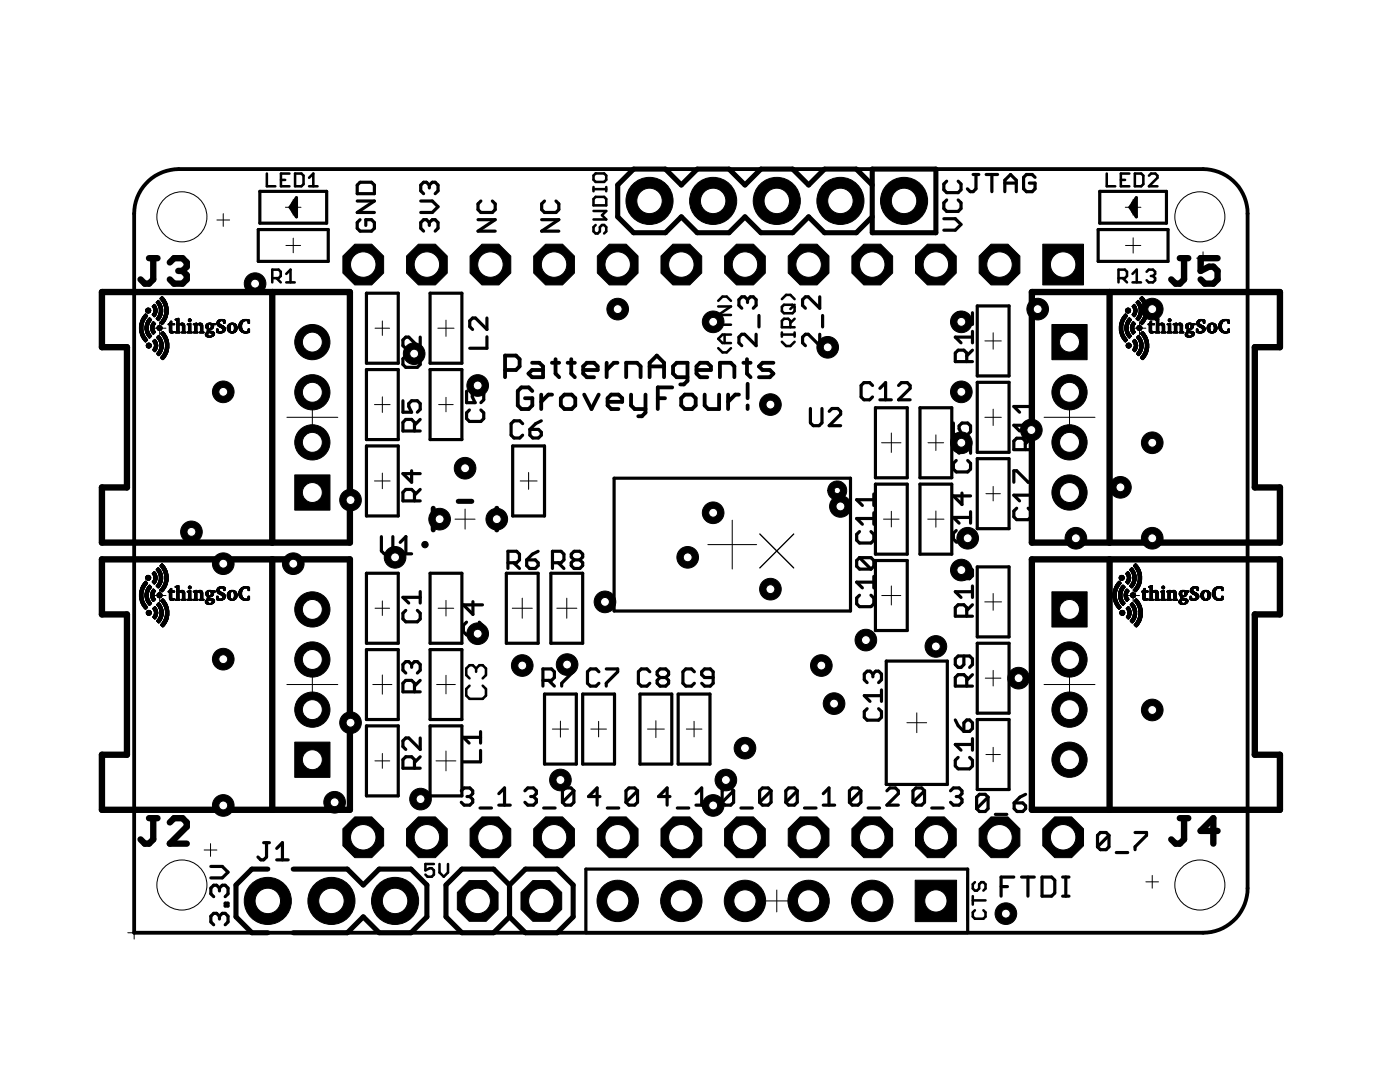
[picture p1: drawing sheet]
<svg xmlns="http://www.w3.org/2000/svg" width="279mm" height="216mm" viewBox="0 0 279 216" stroke-linecap="round" stroke-linejoin="round" font-family="sans-serif">
<g fill="none" stroke="#000" stroke-width=".63">
<path d="M51.9 38.2h13.3v6.3h-13.3zM59.2 39.5v3.8l-1.3-1.9zM71.9 36.4h2.2l.6 .5v1.8h-3.4v-1.8zM85.7 36.9l-.6-.5h-.6l-.5 .5v1.2l.5 .6M85.7 36.9v.6M85.7 36.9l.6-.5h.5l.6 .5v1.2l-.6 .6M188.9 39.9l-.5 .6v1.1l.5 .6h2.3l.6-.6v-1.1l-.6-.6M188.9 36.2l-.5 .5v1.2l.5 .5h2.3l.6-.5v-1.2l-.6-.5M194.2 34.8h1.1M194.8 34.8v2.9l-.6 .5h-.6l-.5-.5M196.8 34.8h2.3M198 34.8v3.4"/>
<path d="M200.5 38.2v-2.2l1.2-1.2 1.1 1.2v2.2M200.5 36.5h2.3M206.6 35.4l-.6-.6h-1.1l-.6 .6v2.3l.6 .5h1.1l.6-.5v-1.2h-1.2M219.5 38.2h13.3v6.3h-13.3zM226.8 39.5v3.8l-1.3-1.9zM51.5 45.8h14v6.4h-14zM58.5 40.4v1.9M58.8 40.1v2.5M71.3 40.1h3.4l-3.4 2.3h3.4M71.9 43.8l-.6 .6v1.2l.6 .5h2.2l.6-.5v-1.2l-.6-.6h-1.1v1.2M73.1 58.5h6.4v14h-6.4zM84 40.1h2.3l1.1 1.2-1.1 1.1h-2.3"/>
<path d="M85.7 44.4l-.6-.6h-.6l-.5 .6v1.2l.5 .5M85.7 44.4l.6-.6h.5l.6 .6v1.2l-.6 .5M85.7 44.4v.6M85.8 58.5h6.4v14h-6.4zM95.4 43.8h3.4l-3.4 2.3h3.4M96 40.1l-.6 .6v1.1l.6 .6h2.3l.5-.6v-1.1l-.5-.6M108.1 43.8h3.4l-3.4 2.3h3.4M108.7 40.1l-.6 .6v1.1l.6 .6h2.3l.5-.6v-1.1l-.5-.6M149.2 59.8l.6-.6h.5l.6 .6v1.1l-.6 .6M149.2 59.8l-.6-.6h-.6l-.5 .6v1.1l.5 .6M149.2 59.8v.6M163.6 59.2v2.3l-2.3-2.3h-.6l-.5 .6v1.1l.5 .6"/>
<path d="M188.4 43.6h2.2l1.2 1.2-1.2 1.1h-2.2M208.4 58.3h10M219.2 45.8h13.9v6.4h-13.9zM226.1 40.4v1.9M226.5 40.1v2.5M73.1 73.7h6.4v14h-6.4zM80.4 80v2.3h1.7l-.5-1.2v-.6l.5-.5h1.2l.6 .5v1.2l-.6 .6M81 71l-.6 .6v1.1l.6 .6h2.3l.6-.6v-1.1l-.6-.6M83.9 67.3v2.3l-2.3-2.3h-.6l-.6 .5v1.2l.6 .6M85.8 73.7h6.4v14h-6.4zM93.1 78.1v2.2h1.7l-.5-1.1v-.6l.5-.5h1.2l.5 .5v1.2l-.5 .5M97.2 67.2v2.3h-3.5"/>
<path d="M97.2 63.5v2.2l-2.3-2.2h-.6l-.6 .5v1.2l.6 .5M150.9 66.7v2.3l-2.3-2.3h-.6l-.5 .6v1.1l.5 .6M151.5 62.9v2.3M163.6 66.7v2.3l-2.3-2.3h-.6l-.5 .6v1.1l.5 .6M164.2 62.9v2.3M174.1 76.9l-.5-.6h-1.2l-.5 .6v2.3l.5 .6h1.2l.5-.6M175.6 79.8h2.3M175.6 77.5l1.1-1.2v3.5M179.3 76.9l.6-.6h1.2l.5 .6v.6l-2.3 2.3h2.3M192.9 72.2v-1.8l-.5-.5h-1.2l-.6 .5v1.8h3.5M194.1 62.4v2.3l-2.3-2.3h-.6l-.6 .6v1.1l.6 .6M194.1 69.9l-1.2 1.1"/>
<path d="M194.1 67.3h-3.5l1.2 1.1M194.1 66.1v2.3M195 61h6.4v14h-6.4zM195 76.3h6.4v14h-6.4zM205.8 80v2.3M73.1 89h6.4v14h-6.4zM82.1 93.9v2.3l-1.7-1.7h3.5M82.7 86v-1.7l-.6-.6h-1.1l-.6 .6v1.7h3.5M82.7 99.9v-1.7l-.6-.5h-1.1l-.6 .5v1.7h3.5M83.9 83.7l-1.2 1.2M83.9 97.7l-1.2 1.1M93.7 81.8l-.6 .6v1.1l.6 .6h2.3l.5-.6v-1.1l-.5-.6"/>
<path d="M102.3 89h6.4v14h-6.4zM104.3 84.5l-.6-.5h-1.1l-.6 .5v2.3l.6 .6h1.1l.6-.6M105.7 85.7h1.8l.5 .6v.5l-.5 .6h-1.2l-.6-.6zM108 84l-1.1 .5-1.2 1.2M122.6 95.4h47.1v26.5h-47.1zM161.7 81.5v2.9l.6 .5h1.2l.5-.5v-2.9M165.5 82.1l.6-.6h1.1l.6 .6v.6l-2.3 2.2h2.3M174.4 98.6v2.3M174.4 99.7h-3.4l1.1 1.2M174.7 81.4h6.4v13.9h-6.4zM174.7 96.6h6.4v14h-6.4zM183.6 81.4h6.3v13.9h-6.3z"/>
<path d="M183.6 96.6h6.3v14h-6.3zM190.3 84.4v2.3h1.7l-.6-1.1v-.6l.6-.6h1.1l.6 .6v1.1l-.6 .6M190.8 91.9l-.5 .6v1.1l.5 .6h2.3l.6-.6v-1.1l-.6-.6M192 98.4v2.3l-1.7-1.7h3.4M193.7 88.1v2.3M193.7 89.3h-3.4l1.1 1.1M195 91.5h6.4v14h-6.4zM202.3 96.2v-2.3h.6l2.3 2.3h.6M204.6 89.7v-1.7l-.6-.6h-1.1l-.6 .6v1.7h3.5M205.8 87.4l-1.2 1.2M205.8 84.9h-3.5l1.2 1.1M205.8 83.7v2.3"/>
<path d="M205.8 97.7v2.2M205.8 81.1h-3.5l1.2 1.2M205.8 98.8h-3.5l1.2 1.1M57.3 108.3h10M73.1 114.4h6.4v14h-6.4zM76.1 107.1v2.8l.6 .6h1.1l.6-.6v-2.8M79.9 110.5h2.2M79.9 108.2l1.1-1.1v3.4M83.9 118v2.3M83.9 119.2h-3.5l1.2 1.1M85.8 114.4h6.4v14h-6.4zM101 114.4h6.4v14h-6.4z"/>
<path d="M101.4 112.3h1.7l.6-.6v-1.1l-.6-.6h-1.7v3.4M102.5 112.3l1.2 1.1M105.1 111.7h1.7l.6 .6v.6l-.6 .5h-1.1l-.6-.5zM107.4 110l-1.1 .6-1.2 1.1M109.9 114.4h6.4v14h-6.4zM110.3 112.3h1.7l.5-.6v-1.1l-.5-.6h-1.7v3.4M111.4 112.3l1.1 1.1M114.6 111.7l-.6 .6v.6l.6 .5h1.1l.6-.5v-.6l-.6-.6M114.6 111.7l-.6-.6v-.5l.6-.6h1.1l.6 .6v.5l-.6 .6M114.6 111.7h1.1M171.5 111.3h2.3l.6 .5v1.2l-.6 .6M171.5 111.3l-.5 .5v1.2l.5 .6h2.3"/>
<path d="M171.5 106.1l-.5 .5v1.2l.5 .6h2.3l.6-.6v-1.2l-.6-.5M171.5 118.8l-.5 .5v1.2l.5 .6h2.3l.6-.6v-1.2l-.6-.5M171.5 111.3l2.3 2.3M174.4 102.3v2.3M174.4 115v2.3M174.4 103.5h-3.4l1.1 1.1M174.4 116.2h-3.4l1.1 1.1M174.7 111.8h6.4v14h-6.4zM190.8 105.9l-.5 .5v1.2l.5 .5h2.3l.6-.5v-1.2l-.6-.5M191.2 113.2l-.6 .5v1.2l.6 .6h2.3M191.2 113.2h2.3l.6 .5v1.2l-.6 .6M191.2 113.2l2.3 2.3"/>
<path d="M193.7 102.1v2.3M193.7 103.3h-3.4l1.1 1.1M194.1 116.9v2.3M194.1 118.1h-3.5l1.2 1.1M195 113.1h6.4v14h-6.4zM202.9 101.4l-.6 .6v1.1l.6 .6h2.3l.6-.6v-1.1l-.6-.6M208.4 111.6h10M73.1 129.6h6.4v14h-6.4zM81 121.8l-.6 .6v1.1l.6 .6h2.3l.6-.6v-1.1l-.6-.6M82.1 132.6l-.5-.6h-.6l-.6 .6v1.1l.6 .6M82.1 132.6l.6-.6h.6l.6 .6v1.1l-.6 .6M82.1 132.6v.6"/>
<path d="M82.7 138v-1.7l-.6-.5h-1.1l-.6 .5v1.7h3.5M83.9 135.8l-1.2 1.1M85.8 129.6h6.4v14h-6.4zM93.1 124.1l-.6 .7v1.2l.6 .7h2.6l.6-.7v-1.2l-.6-.7M94.4 120.1v2.5l-1.9-1.9h3.8M108.4 135.8h1.7l.5-.6v-1.2l-.5-.5h-1.7v3.4M108.7 138.5h6.3v14h-6.3zM109.5 135.8l1.1 1.1M112.1 133.5h2.3v.5l-2.3 2.3v.6M116.3 138.5h6.3v14h-6.3zM119.5 134l-.5-.5h-1.2l-.6 .5v2.3l.6 .6h1.2l.5-.6M121 133.5h2.3v.5l-2.3 2.3v.6"/>
<path d="M127.7 138.5h6.4v14h-6.4zM129.7 134l-.6-.5h-1.1l-.6 .5v2.3l.6 .6h1.1l.6-.6M131.7 135.2l-.6 .6v.5l.6 .6h1.2l.5-.6v-.5l-.5-.6M131.7 135.2l-.6-.6v-.6l.6-.5h1.2l.5 .5v.6l-.5 .6M131.7 135.2h1.2M135.3 138.5h6.4v14h-6.4zM138.6 134l-.6-.5h-1.1l-.6 .5v2.3l.6 .6h1.1l.6-.6M142.3 135.2h-1.7l-.6-.6v-.6l.6-.5h1.2l.5 .5v2.3l-.5 .6h-1.2l-.6-.6M174.2 134.5l-.6-.6h-.5l-.6 .6v1.1l.6 .6M174.2 134.5l.6-.6h.5l.6 .6v1.1l-.6 .6M174.2 134.5v.6M175.9 137.7v2.3"/>
<path d="M175.9 138.8h-3.4l1.1 1.2M176.9 131.9h12.2v24.6h-12.2zM192.4 130.9v1.7l-.6 .6h-.6l-.6-.6v-1.1l.6-.6h2.3l.6 .6v1.1l-.6 .6M192.9 123v-1.8l-.5-.5h-1.2l-.6 .5v1.8h3.5M192.9 136.9v-1.7l-.5-.6h-1.2l-.6 .6v1.7h3.5M194.1 134.6l-1.2 1.2M194.1 120.7l-1.2 1.1M195 128.4h6.4v13.9h-6.4zM73.1 144.8h6.4v14h-6.4zM82.7 153.3v-1.7l-.6-.6h-1.1l-.6 .6v1.7h3.5M83.9 147.3v2.2l-2.3-2.2h-.6l-.6 .5v1.2l.6 .5M83.9 151l-1.2 1.1"/>
<path d="M85.8 144.8h6.4v14h-6.4zM92.1 157.8l.5-.6h1.2l.5 .6v.6l-.5 .5M93.2 158.9h.6M93.8 158.9l.5 .6v.6l-.5 .6h-1.2l-.5-.6M95.9 149.7v2.3h-3.4M95.9 146v2.3M95.9 147.1h-3.4l1.1 1.2M99.5 158.4l1.2-1.2v3.5M104.8 157.8l.5-.6h1.2l.5 .6v.6l-.5 .5M105.9 158.9h.6M106.5 158.9l.5 .6v.6l-.5 .6h-1.2l-.5-.6M114.5 157.8l-.5-.6h-1.2l-.6 .6v2.3"/>
<path d="M114.5 157.8v2.3l-.5 .6h-1.2l-.6-.6M114.5 157.8l-2.3 2.3M119.7 158.9h-2.2l1.7-1.7v3.5M127.2 157.8l-.5-.6h-1.2l-.6 .6v2.3M127.2 157.8v2.3l-.5 .6h-1.2l-.6-.6M127.2 157.8l-2.3 2.3M133.7 158.9h-2.3l1.7-1.7v3.5M138.9 158.4l1.1-1.2v3.5M146.4 157.8l-.6-.6h-1.1l-.6 .6v2.3M146.4 157.8v2.3l-.6 .6h-1.1l-.6-.6M146.4 157.8l-2.3 2.3M153.9 157.8l-.6-.6h-1.1l-.6 .6v2.3"/>
<path d="M153.9 157.8v2.3l-.6 .6h-1.1l-.6-.6M153.9 157.8l-2.3 2.3M159.1 157.8l-.6-.6h-1.1l-.6 .6v2.3M159.1 157.8v2.3l-.6 .6h-1.1l-.6-.6M159.1 157.8l-2.3 2.3M164.3 158.4l1.1-1.2v3.5M171.8 157.8l-.6-.6h-1.1l-.6 .6v2.3M171.8 157.8v2.3l-.6 .6h-1.1l-.6-.6M171.8 157.8l-2.3 2.3M173.1 141.4l-.6 .6v1.1l.6 .6h2.2l.6-.6v-1.1l-.6-.6M177 157.8l.6-.6h1.1l.6 .6v.6l-2.3 2.3h2.3M184.5 157.8l-.6-.6h-1.1l-.6 .6v2.3"/>
<path d="M184.5 157.8v2.3l-.6 .6h-1.1l-.6-.6M184.5 157.8l-2.3 2.3M189.7 157.8l.6-.6h1.1l.6 .6v.6l-.6 .5M190.6 143.7l.6 1.1 1.2 1.1M190.8 158.9h.6M191.2 151.1l-.6 .6v1.1l.6 .6h2.3l.6-.6v-1.1l-.6-.6M191.4 158.9l.6 .6v.6l-.6 .6h-1.1l-.6-.6M192.4 144.2l.5-.5h.6l.6 .5v1.2l-.6 .5h-1.1zM194.1 147.4v2.3M194.1 148.5h-3.5l1.2 1.2M195 143.6h6.4v13.9h-6.4zM197.2 159.1l-.6-.6h-1.1l-.6 .6v2.3"/>
<path d="M197.2 159.1v2.3l-.6 .5h-1.1l-.6-.5M197.2 159.1l-2.3 2.3M204.7 158.5l-1.2 .6-1.1 1.1M42.1 172.9h2.3l1.1 1.1-1.1 1.2h-2.3M43.8 177.2l-.6-.6h-.5l-.6 .6v1.2l.6 .5M43.8 177.2v.6M43.8 177.2l.6-.6h.5l.6 .6v1.2l-.6 .5M52.6 168.1h1.2M53.2 168.1v2.9l-.6 .6h-.6l-.5-.6M55.2 171.6h2.3M55.2 169.3l1.2-1.2v3.5M57.3 161.6h10"/>
<path d="M95.8 161.2h2.3M99.5 160.7h2.3M108.5 161.2h2.3M116.9 173.4h76.2v12.7h-76.2zM121.2 161.2h2.3M135.2 161.2h2.3M138.9 160.7h2.3M147.9 161.2h2.3M160.5 161.2h2.4M164.3 160.7h2.3M173.2 161.2h2.3M185.9 161.2h2.3"/>
<path d="M198.6 162.5h2.3M199.8 176.9h1.3M202.3 175h-2.5v3.8M202.4 160.2h1.7l.6 .6v.6l-.6 .5h-1.1l-.6-.5zM203.9 175h2.5M205.1 175v3.8M208 175h1.9l.6 .6v2.6l-.6 .6h-1.9zM212.1 175h1.2M212.1 178.8h1.2M212.7 175v3.8M221.3 166.7l-.6-.6h-1.1l-.6 .6v2.3M221.3 166.7v2.3l-.6 .5h-1.1l-.6-.5"/>
<path d="M221.3 166.7l-2.3 2.3M222.8 170.1h2.3M226.5 166.1h2.3v.6l-2.3 2.3v.5M43.8 182.8l-.6-.6h-.5l-.6 .6v1.2l.6 .5M43.8 182.8l.6-.6h.5l.6 .6v1.2l-.6 .5M43.8 182.8v.6M44.9 180.2h.6v.6h-.6z"/>
</g>
<g fill="none" stroke="#000" stroke-width=".76">
<path d="M100.8 73.8h2.2l.7-.7v-1.4l-.7-.7h-2.2v4.3M106.2 72.4h1.4l.8 .7v2.2h-2.2l-.7-.8 .7-.7h2.2M106.2 78l-.7-.7h-1.4l-.8 .7v2.9l.8 .7h1.4l.7-.7v-1.4h-1.4M108 78.7v2.9M110.2 72.4h1.4M110.2 78.7h-.7l-1.5 1.5M110.9 71.7v2.8l.7 .8M111.9 79.5l.7-.8h1.5l.7 .8v1.4l-.7 .7h-1.5l-.7-.7zM113.3 72.4h1.4M114 71.7v2.8l.7 .8M116.4 73.8h2.9v-.7l-.7-.7h-1.5l-.7 .7v1.4l.7 .8h1.5M116.6 78.7l1.4 2.9 1.5-2.9"/>
<path d="M121.1 72.4v2.9M123.2 72.4h-.7l-1.4 1.4M125 75.3v-2.9h2.1l.7 .7v2.2M125.9 78.7v2.2l.8 .7h2.1M128.8 78.7v3.6l-.7 .8h-.7M129.6 75.3v-2.9l1.5-1.4 1.4 1.4v2.9M129.6 73.1h2.9M131.3 79.5h1.4M134.2 77.3h-2.9v4.3M136 79.5l.7-.8h1.4l.7 .8v1.4l-.7 .7h-1.4l-.7-.7zM137.2 75.3h-2.2l-.7-.8v-1.4l.7-.7h2.2v3.6l-.7 .7h-.7M139 73.8h2.9v-.7l-.7-.7h-1.5l-.7 .7v1.4l.7 .8h1.5"/>
<path d="M140.6 78.7v2.2l.8 .7h2.1v-2.9M143.7 75.3v-2.9h2.1l.8 .7v2.2M145.3 78.7v2.9M147.5 78.7h-.8l-1.4 1.5M148.4 72.4h1.4M149.1 71.7v2.8l.7 .8M149.2 76.6v2.9M154.3 72.4h-2.1l-.7 .7 .7 .7h1.4l.7 .7-.7 .8h-2.1M121.3 80.2h2.9v-.7l-.8-.8h-1.4l-.7 .8v1.4l.7 .7h1.4M149.2 80.9v.7"/>
</g>
<g fill="none" stroke="#000" stroke-width=".51">
<path d="M53.3 34.6v2.6h1.6M56.1 35.9h.8M57.8 34.6h-1.7v2.6h1.7M58.9 34.6h1.3l.4 .5v1.6l-.4 .5h-1.3zM61.7 37.2h1.7M61.7 35.5l.8-.9v2.6M118.4 37.3v.9M118.4 37.7h2.6M118.9 34.6h1.7l.4 .4v.9l-.4 .4h-1.7l-.5-.4v-.9zM118.9 39.3h1.7l.4 .4v1.3h-2.6v-1.3zM121 37.3v.9M220.9 34.6v2.6h1.7"/>
<path d="M223.7 35.9h.8M225.4 34.6h-1.7v2.6h1.7M226.5 34.6h1.3l.4 .5v1.6l-.4 .5h-1.3zM229.3 35.1l.4-.5h.9l.4 .5v.4l-1.7 1.7h1.7M54.3 55.5h1.3l.4-.4v-.9l-.4-.4h-1.3v2.5M55.2 55.5l.8 .8M57.1 54.7l.9-.9v2.5M57.1 56.3h1.7M118.4 42.1h2.6l-.9 .8 .9 .9h-2.6M118.9 44.9l-.5 .4v.9l.5 .4h.4l.4-.4v-.9l.4-.4h.5l.4 .4v.9l-.4 .4M156 59.7l.9-.9h.8l.9 .9M223.2 55.5h1.3l.4-.4v-.9l-.4-.4h-1.3v2.5"/>
<path d="M224.1 55.5l.8 .8M226 56.3h1.7M226 54.7l.9-.9v2.5M228.8 54.2l.5-.4h.8l.4 .4v.5l-.4 .4M229.7 55.1h.4M230.1 55.1l.4 .4v.4l-.4 .4h-.8l-.5-.4M143.3 69.5l.9 .8h.8l.9-.8M143.3 64.8h2.6M143.3 63.9v1.7M143.3 61.2h2.6l-2.6 1.6h2.6M143.3 60l.9-.8h.8l.9 .8M144.6 66.8v1.7"/>
<path d="M145.9 66.8h-1.7l-.9 .8 .9 .9h1.7M156 68.2l.9 .8h.8l.9-.8M156 66.8h2.6M156 66.3v.9M156.5 60.8h1.7l.4 .4v.9l-.4 .4h-1.7l-.5-.4v-.9zM157.7 65.3v-1.3l-.4-.4h-.8l-.5 .4v1.3h2.6M158.6 66.3v.9M158.6 63.6l-.9 .9M158.6 60.8l-.9 .9M93.7 136.8l-.7 .7v1.3l.7 .6h2.6l.7-.6v-1.3l-.7-.7M95 133.4l-.6-.7h-.7l-.7 .7v1.3l.7 .7M95 133.4l.7-.7h.6l.7 .7v1.3l-.7 .7"/>
<path d="M95 133.4v.6M86.6 172.4h-1.7v1.3l.8-.5h.5l.4 .5v.8l-.4 .4h-.9l-.4-.4M87.7 172.4v1.7l.9 .8 .8-.8v-1.7M193.1 175.2v8.4M194.1 178.8v1.7M194.1 179.7h2.6M194.6 176l-.5 .4v.9l.5 .4h.4l.4-.4v-.9l.4-.4h.5l.4 .4v.9l-.4 .4M194.6 181.6l-.5 .5v.8l.5 .4h1.7l.4-.4v-.8l-.4-.5"/>
</g>
<g fill="none" stroke="#000" stroke-width="1.3">
<path d="M20.3 58.3h49.5v50h-49.5v-11h5v-28h-5zM29.7 51.5h1.7M30.6 51.5v4.3l-.9 .8h-.8l-.9-.8M33.9 52.4l.8-.9h1.7l.9 .9v.8l-.9 .9M35.6 54.1h.8M36.4 54.1l.9 .8v.9l-.9 .8h-1.7l-.8-.8M54.3 58.3v50M205.9 58.3h49.5v11h-5v28h5v11h-49.5zM221.4 58.3v50M235.5 51.5h1.7M236.3 51.5v4.3l-.8 .8h-.9l-.9-.8M243 51.5h-3.4v2.6l1.7-.9h.8l.9 .9v1.7l-.9 .8h-1.6l-.9-.8"/>
<path d="M20.3 111.6h49.5v50h-49.5v-11h5v-28h-5zM54.3 111.6v50M205.9 111.6h49.5v11h-5v28h5v11h-49.5zM221.4 111.6v50M29.7 163.3h1.7M30.6 163.3v4.2l-.9 .8h-.8l-.9-.8M33.9 164.1l.8-.8h1.7l.9 .8v.9l-3.4 3.3h3.4M235.5 163.3h1.7M236.3 163.3v4.2l-.8 .8h-.9l-.9-.8M243 165.8h-3.4l2.5-2.5v5"/>
</g>
<path d="M174.1 36.9l-3.2-3.2h-6.4l-3.1 3.2-3.2-3.2h-6.4l-3.1 3.2-3.2-3.2h-6.4l-3.1 3.2-3.2-3.2h-6.4l-3.1 3.2v6.4l3.1 3.1h6.4l3.2-3.1 3.1 3.1h6.4l3.2-3.1 3.1 3.1h6.4l3.2-3.1 3.1 3.1h6.4l3.2-3.1M174.1 33.7h12.7v12.7h-12.7zM86.5 101.4v4.3M91.5 100h2.6M99.1 101.4v4.3M53.4 173.4h-3.1l-3.2 3.2v6.3l3.2 3.2h3.1M58.5 173.4h10.8l3.2 3.2 3.2-3.2h6.3l3.2 3.2v6.3l-3.2 3.2h-6.3l-3.2-3.2-3.2 3.2h-10.8M101.7 176.6l-3.2-3.2h-6.3l-3.2 3.2v6.3l3.2 3.2h6.3l3.2-3.2M101.7 176.6l3.2-3.2h6.3l3.2 3.2v6.3l-3.2 3.2h-6.3l-3.2-3.2M101.7 176.6v6.3" fill="none" stroke="#000" stroke-width="1"/>
<g fill="#000" stroke="#000" stroke-width=".2">
<path d="M31.5 60h.2zM31.5 59.9l.1 .1zM31.9 59.5h.8zM31.9 59.6l.9 .1zM31.9 59.6h.9zM31.9 59.5l.8 .1zM32 59.7h.9zM32 59.5h.7zM32 59.4l.7 .1zM32 59.7l.9 .1zM32.1 59.8h.9zM32.1 59.8h.8z"/>
<path d="M32.1 59.4h.5zM32.1 59.8l.8 .1zM32.1 59.9h.9zM32.1 59.3l.5 .1zM32.2 59.9h.8zM32.2 59.3h.3zM32.2 59.9l.8 .1zM32.2 59.2l.3 .1zM32.2 60h.8zM32.3 59.2h.1zM227.1 60h.1zM227.1 59.9l.1 .1z"/>
<path d="M227.5 59.6l.9 .1zM227.5 59.6h.9zM227.5 59.5h.8zM227.5 59.6h.8zM227.5 59.5l.8 .1zM227.5 59.7h.9zM227.6 59.4l.6 .1zM227.6 59.7l.8 .1zM227.6 59.8h.9zM227.6 59.4h.6zM227.6 59.8l.9 .1zM227.7 59.9h.8z"/>
<path d="M227.7 59.3l.4 .1zM227.7 59.9h.9zM227.7 59.3h.4zM227.8 59.9l.8 .1zM227.8 59.2l.2 .1zM227.8 60h.8zM227.8 59.2h.2zM27.8 65.8h.7zM27.8 65.7l.7 .1zM27.8 65.7h.7zM27.8 65.6l.7 .1zM27.8 65.6h.7z"/>
<path d="M27.8 65.5l.7 .1zM27.8 65.5h.7zM27.8 65.4l.7 .1zM27.8 65.4h.7zM27.8 65.3l.7 .1zM27.8 65.3h.7zM27.8 65.2l.7 .1zM27.8 65.2h.7zM27.8 65.1l.7 .1zM27.8 65.1h.7zM27.9 66l.6 .1zM27.9 66h.6z"/>
<path d="M27.9 65.9l.6 .1zM27.9 65.9h.6zM27.9 65.8l.6 .1zM27.9 65.8h.6zM27.9 65.1h.6zM27.9 65l.6 .1zM27.9 65h.6zM27.9 64.9l.6 .1zM27.9 64.9h.6zM27.9 64.8l.6 .1zM27.9 66.1h.7zM27.9 64.8h.7z"/>
<path d="M27.9 64.7l.7 .1zM27.9 66.3h.7zM27.9 66.2l.7 .1zM27.9 66.2h.7zM27.9 66.1l.7 .1zM27.9 64.7h.7zM27.9 64.6l.7 .1zM27.9 64.6h.7zM27.9 66.4h.7zM27.9 66.3l.7 .1zM27.9 64.5l.7 .1zM27.9 64.5h.7z"/>
<path d="M27.9 64.5h.8zM28 66.5h.7zM28 66.4l.7 .1zM28 66.4h.7zM28 64.4l.7 .1zM28 64.4h.7zM28 66.6l.7 .1zM28 66.6h.7zM28 66.5l.7 .1zM28 64.3l.7 .1zM28 64.3h.7zM28 66.7l.7 .1z"/>
<path d="M28 66.7h.7zM28 64.2h.7zM28 64.1l.7 .1zM28 64.2l.7 .1zM28.1 66.8h.7zM28.1 66.7l.7 .1zM28.1 64.1l.7 .1zM28.1 64.1h.7zM28.1 66.9h.7zM28.1 66.8l.7 .1zM28.1 64l.7 .1zM28.1 64h.7z"/>
<path d="M28.1 66.9l.8 .1zM28.1 63.9l.8 .1zM28.2 67l.7 .1zM28.2 67h.7zM28.2 63.9h.7zM28.2 63.8l.7 .1zM28.2 67.1h.8zM28.2 63.8h.8zM28.2 67.1l.8 .1zM28.2 63.7l.8 .1zM28.2 63.6l.8 .1zM28.3 67.2h.7z"/>
<path d="M28.3 63.7h.7zM28.3 67.3h.8zM28.3 67.2l.8 .1zM28.3 67.2l.7 .1zM28.3 63.6h.7zM28.3 63.6h.8zM28.3 67.3l.8 .1zM28.3 63.5l.8 .1zM28.3 63.5h.8zM28.3 67.4h.8zM28.4 67.4l.8 .1zM28.4 63.4l.8 .1z"/>
<path d="M28.4 67.5h.8zM28.4 63.4h.8zM28.4 67.5l.9 .1zM28.4 63.3l.9 .1zM28.5 67.6h.8zM28.5 63.2l.8 .1zM28.5 63.3h.8zM28.5 67.6l.8 .1zM28.5 67.7h.9zM28.5 63.2h.9zM28.6 67.7h.8zM28.6 63.2h.8z"/>
<path d="M28.6 67.7l.8 .1zM28.6 63.1l.8 .1zM28.6 67.8h.8zM28.6 63.1h.8zM28.6 67.8l.8 .1zM28.6 63l.8 .1zM28.7 67.9h.8zM28.7 63h.8zM28.7 67.9l.7 .1zM28.7 67.9h.7zM28.7 62.9l.7 .1zM28.7 62.9h.7z"/>
<path d="M28.8 68h.5zM28.8 62.9h.6zM28.8 68l.5 .1zM28.8 62.8l.5 .1zM28.8 68.1h.5zM28.8 62.8h.5zM28.9 68.1h.3zM28.9 62.8h.4zM28.9 68.1l.3 .1zM28.9 62.7l.3 .1zM28.9 65.7h.7zM28.9 65.6l.7 .1z"/>
<path d="M28.9 65.6h.7zM28.9 65.5l.7 .1zM28.9 65.5h.7zM28.9 65.4l.7 .1zM28.9 65.4h.7zM28.9 65.3l.7 .1zM28.9 65.3h.7zM28.9 65.2l.7 .1zM28.9 65.2h.7zM29 68.2h.1zM29 65.8l.6 .1zM29 65.8h.6z"/>
<path d="M29 65.7l.6 .1zM29 65.1l.6 .1zM29 65.1h.6zM29 65l.6 .1zM29 62.7h.2zM29 65.9h.7zM29 65.8l.7 .1zM29 65h.7zM29 62.7h.1zM29 66l.7 .1zM29 66h.7zM29 65.9l.7 .1z"/>
<path d="M29 64.9l.7 .1zM29 64.9h.7zM29 64.8l.7 .1zM29 66.1h.7zM29 64.8h.7zM29 64.7l.7 .1zM29 64.7h.7zM29 66.2l.8 .1zM29 64.6l.8 .1zM29 62h1.1zM29.1 66.2l.6 .1zM29.1 66.2h.6z"/>
<path d="M29.1 66.1l.6 .1zM29.1 64.7h.6zM29.1 64.6l.6 .1zM29.1 66.3l.7 .1zM29.1 66.3h.7zM29.1 64.6h.7zM29.1 64.5l.7 .1zM29.1 62.1h1zM29.1 62l1 .1zM29.1 61.9l1 .1zM29.1 61.9h1zM29.1 61.8l1 .1z"/>
<path d="M29.1 66.4l.8 .1zM29.1 66.4h.7zM29.1 64.5h.7zM29.1 64.4l.7 .1zM29.1 62.2h.9zM29.1 62.1l.9 .1zM29.1 61.7l.9 .1zM29.1 61.8h1zM29.1 66.5h.8zM29.1 64.4h.8zM29.1 62.2l.9 .1zM29.1 61.7h.9z"/>
<path d="M29.2 69h1zM29.2 68.9l1 .1zM29.2 66.6h.7zM29.2 66.5l.7 .1zM29.2 64.3l.7 .1zM29.2 64.3h.7zM29.2 62.3h.8zM29.2 61.6l.8 .1zM29.2 61.7h.8zM29.2 69.1h.9zM29.2 69l.9 .1zM29.2 68.9h1z"/>
<path d="M29.2 68.8l1 .1zM29.2 68.8l.9 .1zM29.2 66.7h.8zM29.2 66.6l.7 .1zM29.2 64.2l.8 .1zM29.2 62.3h.7zM29.2 61.6h.7zM29.2 69.2h1zM29.2 69.1l1 .1zM29.2 69.1h1zM29.2 68.8h1zM29.2 68.7l1 .1z"/>
<path d="M29.2 68.7h1zM29.2 66.7l.8 .1zM29.2 64.2h.8zM29.2 64.1l.8 .1zM29.2 62.3l.7 .1zM29.3 66.8h.8zM29.3 64.1h.8zM29.3 69.2l.8 .1zM29.3 69.2h.8zM29.3 68.7h.8zM29.3 66.7l.7 .1zM29.3 64.1l.7 .1z"/>
<path d="M29.3 69.3h.8zM29.3 68.6l.8 .1zM29.3 61.5l.5 .1zM29.3 66.8l.8 .1zM29.3 64l.8 .1zM29.3 62.4h.6zM29.3 68.6h.8zM29.3 66.9h.8zM29.3 64h.8zM29.4 69.3l.6 .1zM29.4 68.6h.6zM29.4 66.9l.8 .1z"/>
<path d="M29.4 63.9l.8 .1zM29.4 62.4h.4zM29.4 61.5l.4 .1zM29.4 67h.8zM29.4 63.9h.8zM29.4 68.5l.6 .1zM29.4 61.5h.3zM29.4 67.1h.8zM29.4 67l.8 .1zM29.4 63.8l.8 .1zM29.4 63.8h.8zM29.4 62.4l.3 .1z"/>
<path d="M29.5 69.4h.4zM29.5 68.5h.4zM29.5 67.1h.7zM29.5 63.7l.7 .1zM29.5 67.1l.7 .1zM29.5 63.7h.7zM29.5 67.2h.7zM29.5 69.4h.3zM29.5 68.5h.3zM29.5 63.7h.6zM29.6 67.2h.5zM29.6 63.6l.5 .1z"/>
<path d="M29.6 67.2l.5 .1zM29.6 63.6h.5zM29.6 67.3h.4zM29.7 67.3l.3 .1zM29.7 63.5l.3 .1zM29.7 67.4h.3zM29.7 63.5h.3zM29.7 67.4h.2zM29.7 67.4l.2 .1zM29.8 63.4l.1 .1zM30 65.5h.7zM30 65.4h.7z"/>
<path d="M30 65.3l.7 .1zM30.1 65.6l.6 .1zM30.1 65.6h.6zM30.1 65.5l.6 .1zM30.1 65.4l.6 .1zM30.1 65.4h.6zM30.1 65.3l.6 .1zM30.1 65.3h.6zM30.1 65.2l.6 .1zM30.1 65.8h.7zM30.1 65.7l.7 .1zM30.1 65.7h.7z"/>
<path d="M30.1 65.2h.7zM30.1 65.1l.7 .1zM30.1 65.1h.7zM30.1 65.8l.7 .1zM30.1 65.7h.6zM30.1 65.2h.6zM30.1 65l.7 .1zM30.1 65h.7zM30.1 66h.7zM30.1 64.9h.7zM30.1 65.9l.7 .1zM30.1 65.9h.7z"/>
<path d="M30.1 64.9l.7 .1zM30.2 66l.7 .1zM30.2 66h.6zM30.2 64.9h.6zM30.2 64.8l.7 .1zM30.2 66.1l.8 .1zM30.2 66.1h.7zM30.2 64.8h.7zM30.2 64.7l.7 .1zM30.2 64.7h.8zM30.2 66.2l.8 .1zM30.2 64.6l.8 .1z"/>
<path d="M30.2 66.2h.8zM30.2 66.2l.9 .1zM30.2 64.6l.9 .1zM30.2 64.6h.9zM30.3 66.3h.7zM30.3 66.3h.8zM30.3 64.6h.7zM30.3 66.4h.6zM30.3 66.3l.7 .1zM30.3 64.5h.7zM30.3 66.4l.6 .1zM30.3 64.5l.7 .1z"/>
<path d="M30.4 66.4h.5zM30.4 64.5h.5zM30.4 64.4l.5 .1zM30.4 66.5h.4zM30.4 64.4h.5zM30.4 62.8h.7zM30.4 62.7l.8 .1zM30.4 61.2h.8zM30.4 61.1l.7 .1zM30.4 61.1h.7zM30.4 64.4h.4zM30.4 62.8l.7 .1z"/>
<path d="M30.4 66.5l.4 .1zM30.4 64.3l.4 .1zM30.4 64.3h.4zM30.4 62.9h.7zM30.4 62.7h.8zM30.4 61.2l.8 .1zM30.4 61l.7 .1zM30.5 68.1l.8 .1zM30.5 68.1h.8zM30.5 66.5l.3 .1zM30.5 64.3h.3zM30.5 66.6h.2z"/>
<path d="M30.5 62.9h.6zM30.5 62.7h.7zM30.5 62.6l.7 .1zM30.5 61.3h.7zM30.5 61h.6zM30.5 69.8l.7 .1zM30.5 69.8h.8zM30.5 69.7l.8 .1zM30.5 68.1h.7zM30.5 64.2l.2 .1zM30.5 62.6h.7zM30.5 61.3l.7 .1z"/>
<path d="M30.5 66.6l.2 .1zM30.5 64.2h.2zM30.5 62.9l.6 .1zM30.5 69.7h.8zM30.5 68.2h.8zM30.5 68l.7 .1zM30.5 66.7h.2zM30.5 63h.6zM30.5 62.5l.7 .1zM30.5 62.5l.8 .1zM30.5 61.4h.8zM30.5 60.9l.6 .1z"/>
<path d="M30.6 69.9h.6zM30.6 69.7h.7zM30.6 69.6l.7 .1zM30.6 69.6h.7zM30.6 68.2l.7 .1zM30.6 68.2h.7zM30.6 68h.6zM30.6 62.5h.7zM30.6 61.4l.7 .1zM30.6 63h.4zM30.6 61.4h.7zM30.6 60.9h.4z"/>
<path d="M30.6 69.9l.6 .1zM30.6 69.6h.8zM30.6 68.3h.8zM30.6 68.3h.7zM30.6 67.9l.6 .1zM30.6 63l.4 .1zM30.6 62.4l.7 .1zM30.6 62.4h.7zM30.6 61.5l.7 .1zM30.6 61.5h.7zM30.6 70h.5zM30.6 69.5l.7 .1z"/>
<path d="M30.6 68.3l.7 .1zM30.6 67.9l.5 .1zM30.6 63.1h.4zM30.6 60.8l.4 .1zM30.6 63.1h.3zM30.6 62.3l.7 .1zM30.6 62.3h.7zM30.6 62.2l.7 .1zM30.6 62.2h.7zM30.6 61.7l.7 .1zM30.6 61.7h.7zM30.6 61.6l.7 .1z"/>
<path d="M30.6 61.6h.7zM30.6 60.8l.3 .1zM30.7 70h.4zM30.7 69.5l.6 .1zM30.7 69.5h.7zM30.7 68.4h.7zM30.7 68.4h.6zM30.7 67.9h.4zM30.7 62.1l.6 .1zM30.7 61.8h.6zM30.7 70l.4 .1zM30.7 63.1l.2 .1z"/>
<path d="M30.7 62.1h.7zM30.7 62l.7 .1zM30.7 62h.7zM30.7 61.9l.7 .1zM30.7 61.9h.7zM30.7 61.8l.7 .1zM30.7 61.8h.7zM30.7 60.8h.2zM30.7 69.4l.7 .1zM30.7 69.4h.7zM30.7 68.5h.7zM30.7 68.4l.7 .1z"/>
<path d="M30.7 63.2h.2zM30.7 60.7l.2 .1zM30.7 69.3l.7 .1zM30.7 68.5l.7 .1zM30.7 67.8l.4 .1zM30.8 70.1h.3zM30.8 69.3l.6 .1zM30.8 69.3h.6zM30.8 68.6h.6zM30.8 69.2h.7zM30.8 69.1l.7 .1zM30.8 68.7h.7z"/>
<path d="M30.8 67.8h.3zM30.8 70.1h.2zM30.8 69.2l.6 .1zM30.8 69.1h.7zM30.8 68.8h.7zM30.8 68.7l.7 .1zM30.8 68.6l.6 .1zM30.8 70.1l.2 .1zM30.8 69l.7 .1zM30.8 69h.7zM30.8 68.9l.7 .1zM30.8 68.9h.7z"/>
<path d="M30.8 68.8l.7 .1zM30.8 67.7l.2 .1zM31.2 63.6h.8zM31.2 60.3l.8 .1zM31.2 63.6h.7zM31.2 63.5l.8 .1zM31.2 63.5h.8zM31.2 60.4h.8zM31.2 60.3h.7zM31.2 63.6l.7 .1zM31.2 63.7h.7zM31.2 60.4l.8 .1z"/>
<path d="M31.2 60.2l.7 .1zM31.2 63.4l.8 .1zM31.2 60.5h.8zM31.3 70.6h.8zM31.3 67.3h.8zM31.3 63.7h.6zM31.3 63.4l.8 .1zM31.3 60.5h.8zM31.3 60.2h.6zM31.3 70.5l.8 .1zM31.3 67.4h.8zM31.3 67.3l.8 .1z"/>
<path d="M31.3 63.7l.5 .1zM31.3 63.4h.8zM31.3 60.6h.8zM31.3 60.5l.8 .1zM31.3 70.6l.7 .1zM31.3 70.5h.8zM31.3 70.5h.9zM31.3 67.4l.9 .1zM31.3 67.2l.7 .1zM31.3 65.5l1 .1zM31.3 65.5h1zM31.3 65.4l1.1 .1z"/>
<path d="M31.3 65.4h1.1zM31.3 65.4h1zM31.3 65.3l1 .1zM31.3 63.8h.5zM31.3 60.1l.5 .1zM31.3 70.7h.7zM31.3 70.4l.9 .1zM31.4 70.7h.6zM31.4 70.4h.8zM31.4 67.5h.8zM31.4 67.2h.6zM31.4 65.6l.9 .1z"/>
<path d="M31.4 65.6h.9zM31.4 65.5l.9 .1zM31.4 65.3l.9 .1zM31.4 65.3h.9zM31.4 65.2l.9 .1zM31.4 63.8h.4zM31.4 63.3l.7 .1zM31.4 63.3h.7zM31.4 60.6l.7 .1zM31.4 60.6h.7zM31.4 60.1l.4 .1zM31.4 65.7h.9z"/>
<path d="M31.4 65.2h.9zM31.4 63.8l.4 .1zM31.4 63.2l.8 .1zM31.4 60.7h.8zM31.4 60.6l.8 .1zM31.4 60.1h.4zM31.4 70.7l.6 .1zM31.4 70.3l.8 .1zM31.4 67.5l.8 .1zM31.4 70.7l.5 .1zM31.4 67.1l.5 .1zM31.4 65.7l.8 .1z"/>
<path d="M31.4 65.1l.8 .1zM31.4 63.9h.3zM31.4 63.2h.8zM31.4 60l.3 .1zM31.5 70.3h.7zM31.5 67.6h.8zM31.5 65.8h.8zM31.5 65.1h.7zM31.5 63.9h.2zM31.5 63.2h.7zM31.5 63.1l.7 .1zM31.5 60.8h.7z"/>
<path d="M31.5 60.7l.7 .1zM31.5 70.8h.4zM31.5 67.6l.8 .1zM31.5 67.1h.4zM31.5 70.3h.8zM31.5 70.2l.8 .1zM31.5 65.8h.7zM31.5 63.9l.2 .1zM31.5 63.1h.7zM31.5 60.8l.7 .1zM31.5 70.8l.4 .1zM31.5 67.7h.8z"/>
<path d="M31.5 67l.4 .1zM31.5 65.8l.7 .1zM31.5 65l.7 .1zM31.5 63.9l.1 .1zM31.5 63l.7 .1zM31.5 60.9h.7zM31.5 70.9h.3zM31.5 67h.3zM31.6 70.2h.7zM31.6 70.1l.7 .1zM31.6 67.7h.7zM31.6 63h.7z"/>
<path d="M31.6 60.9l.7 .1zM31.6 60.9h.7zM31.6 70.9l.2 .1zM31.6 70.1h.7zM31.6 67.8h.7zM31.6 67.7l.7 .1zM31.6 67h.2zM31.6 65.8l.5 .1zM31.6 65h.5zM31.6 62.9h.7zM31.6 61l.7 .1zM31.6 61h.7z"/>
<path d="M31.6 66.9l.2 .1zM31.6 62.9l.7 .1zM31.6 70l.7 .1zM31.6 67.8l.7 .1zM31.6 62.8l.7 .1zM31.6 61.1h.7zM31.6 70l.8 .1zM31.6 70h.8zM31.6 67.9h.8zM31.6 65h.4zM31.7 65.9h.4zM31.7 62.8h.6z"/>
<path d="M31.7 62.7l.6 .1zM31.7 61.2h.6zM31.7 61.1l.6 .1zM31.7 61.1h.6zM31.7 70h.7zM31.7 69.9l.7 .1zM31.7 67.9l.7 .1zM31.7 62.7l.7 .1zM31.7 62.7h.7zM31.7 61.3h.7zM31.7 61.2l.7 .1zM31.7 61.2h.7z"/>
<path d="M31.7 69.8l.7 .1zM31.7 68l.7 .1zM31.7 65.9l.3 .1zM31.7 64.9l.3 .1zM31.7 62.6l.7 .1zM31.7 69.9h.7zM31.7 68h.7zM31.7 62.6h.7zM31.7 62.5l.7 .1zM31.7 62.5h.7zM31.7 61.4h.7zM31.7 61.3l.7 .1z"/>
<path d="M31.7 69.8h.7zM31.7 68.1l.8 .1zM31.7 68.1h.7zM31.7 62.4l.7 .1zM31.7 61.5h.7zM31.7 61.4l.7 .1zM31.8 62.4h.6zM31.8 62.3l.6 .1zM31.8 62.3h.6zM31.8 61.6l.6 .1zM31.8 61.6h.6zM31.8 61.5l.6 .1z"/>
<path d="M31.8 69.7l.7 .1zM31.8 69.7h.7zM31.8 68.2h.7zM31.8 68.1l.7 .1zM31.8 62.2l.7 .1zM31.8 62.2h.7zM31.8 62.1l.7 .1zM31.8 62.1h.7zM31.8 62l.7 .1zM31.8 62h.7zM31.8 61.9l.7 .1zM31.8 61.9h.7z"/>
<path d="M31.8 61.8l.7 .1zM31.8 61.8h.7zM31.8 61.7l.7 .1zM31.8 61.7h.7zM31.8 69.6l.7 .1zM31.8 69.6h.7zM31.8 68.3h.7zM31.8 68.2l.7 .1zM31.8 69.5l.7 .1zM31.9 69.5l.6 .1zM31.9 69.5h.6zM31.9 69.4l.6 .1z"/>
<path d="M31.9 69.4h.6zM31.9 69.3l.6 .1zM31.9 68.5h.6zM31.9 68.4l.6 .1zM31.9 68.4h.6zM31.9 68.3l.6 .1zM31.9 69.3h.7zM31.9 68.6h.7zM31.9 68.5l.7 .1zM31.9 69.2l.7 .1zM31.9 69.2h.7zM31.9 68.7h.7z"/>
<path d="M31.9 68.6l.7 .1zM31.9 64.4h.8zM31.9 69.1l.7 .1zM31.9 69.1h.7zM31.9 69l.7 .1zM31.9 69h.7zM31.9 68.9l.7 .1zM31.9 68.9h.7zM31.9 68.8l.7 .1zM31.9 68.8h.7zM31.9 68.7l.7 .1zM31.9 64.3l.9 .1z"/>
<path d="M31.9 64.3h.9zM32 64.4l.7 .1zM32 64.3h.8zM32 64.5h.7zM32 64.2l.9 .1zM32 66.5h.9zM32 64.2h.9zM32.1 71.4h.8zM32.1 71.3l.9 .1zM32.1 71.3h.9zM32.1 66.6h.9zM32.1 66.5l.8 .1z"/>
<path d="M32.1 64.5l.5 .1zM32.1 64.2h.8zM32.1 64.1l.8 .1zM32.1 71.4l.8 .1zM32.1 71.2l.9 .1zM32.1 66.6l.8 .1zM32.1 66.5h.8zM32.1 64.6h.5zM32.1 66.7h.9zM32.1 66.4l.7 .1zM32.1 64.1h.8zM32.2 71.5h.6z"/>
<path d="M32.2 71.2h.8zM32.2 66.7h.8zM32.2 66.4h.6zM32.2 64.6l.3 .1zM32.2 64.1h.8zM32.2 64l.8 .1zM32.2 71.1l.9 .1zM32.2 66.7l.8 .1zM32.2 66.4h.5zM32.2 71.5l.6 .1zM32.2 71.1h.9zM32.2 66.8h.9z"/>
<path d="M32.2 66.3l.5 .1zM32.2 64.7h.3zM32.2 64h.8zM32.2 63.9l.8 .1zM32.3 71.6h.4zM32.3 71.1h.8zM32.3 66.8h.8zM32.3 66.3h.4zM32.3 64.7h.1zM32.3 63.9h.8zM32.3 60h.8zM32.3 71l.8 .1z"/>
<path d="M32.3 64.7l.1 .1zM32.3 60l.8 .1zM32.3 66.8l.8 .1zM32.3 63.8l.8 .1zM32.3 63.8h.8zM32.3 60.1l.8 .1zM32.3 60.1h.8zM32.3 71.6l.4 .1zM32.3 71h.8zM32.3 71h.9zM32.3 66.9l.8 .1zM32.3 66.9h.8z"/>
<path d="M32.3 66.2l.3 .1zM32.3 71.7h.3zM32.3 60.2h.8zM32.4 70.9l.8 .1zM32.4 66.9l.8 .1zM32.4 60.2h.8zM32.4 71.7h.2zM32.4 67h.8zM32.4 66.2h.2zM32.4 63.7l.7 .1zM32.4 71.7l.2 .1zM32.4 66.1l.1 .1z"/>
<path d="M32.4 63.7h.8zM32.4 60.3h.8zM32.4 60.2l.8 .1zM32.4 70.9h.8zM32.4 70.8l.8 .1zM32.4 67.1h.8zM32.4 67l.8 .1zM32.4 60.3l.8 .1zM32.4 70.8h.9zM32.4 63.6l.8 .1zM32.4 63.6h.8zM32.5 70.8h.8z"/>
<path d="M32.5 70.7l.8 .1zM32.5 67.1l.8 .1zM32.5 67.1h.8zM32.5 63.6h.7zM32.5 63.5l.7 .1zM32.5 60.4h.8zM32.5 60.4h.7zM32.5 67.2h.8zM32.5 63.5h.8zM32.5 60.4l.8 .1zM32.5 70.7h.8zM32.5 67.2l.8 .1z"/>
<path d="M32.5 63.4l.8 .1zM32.5 60.5h.8zM32.6 70.6l.8 .1zM32.6 70.6h.8zM32.6 67.2l.7 .1zM32.6 63.4l.7 .1zM32.6 63.4h.7zM32.6 60.6h.7zM32.6 60.5l.7 .1zM32.6 70.5l.8 .1zM32.6 67.3l.8 .1zM32.6 67.3h.8z"/>
<path d="M32.6 63.3l.7 .1zM32.6 63.3h.7zM32.6 60.6l.8 .1zM32.6 70.5h.8zM32.6 67.4h.8zM32.6 63.2l.8 .1zM32.6 60.7h.8zM32.7 70.5h.7zM32.7 70.4l.7 .1zM32.7 67.4l.7 .1zM32.7 63.2h.7zM32.7 63.1l.7 .1z"/>
<path d="M32.7 60.8l.7 .1zM32.7 60.8h.7zM32.7 60.7l.7 .1zM32.7 70.4h.8zM32.7 67.5h.7zM32.7 63.1h.7zM32.7 63l.7 .1zM32.7 60.9h.7zM32.7 70.3l.7 .1zM32.7 70.3h.8zM32.7 67.6h.8zM32.7 67.6h.7z"/>
<path d="M32.7 67.5l.7 .1zM32.7 62.9l.7 .1zM32.7 61h.7zM32.7 60.9l.7 .1zM32.7 63h.7zM32.8 70.2l.7 .1zM32.8 67.7h.7zM32.8 67.6l.7 .1zM32.8 62.9h.6zM32.8 62.8l.6 .1zM32.8 61.1h.7zM32.8 61.1h.6z"/>
<path d="M32.8 61l.6 .1zM32.8 70.2h.7zM32.8 70.1l.7 .1zM32.8 62.7l.7 .1zM32.8 62.7h.7zM32.8 61.3h.7zM32.8 61.2l.7 .1zM32.8 61.2h.7zM32.8 62.8h.7zM32.8 61.1l.7 .1zM32.8 70.1h.7zM32.8 70l.7 .1z"/>
<path d="M32.8 67.8l.7 .1zM32.8 67.8h.7zM32.8 67.7l.7 .1zM32.8 62.6l.7 .1zM32.8 61.3l.7 .1zM32.9 70h.7zM32.9 69.9l.7 .1zM32.9 67.9l.7 .1zM32.9 62.6h.6zM32.9 62.5l.6 .1zM32.9 62.5h.6zM32.9 61.5l.6 .1z"/>
<path d="M32.9 61.5h.6zM32.9 61.4l.6 .1zM32.9 61.4h.6zM32.9 61.3l.6 .1zM32.9 70l.6 .1zM32.9 67.9h.6zM32.9 62.4l.6 .1zM32.9 62.4h.6zM32.9 62.3l.6 .1zM32.9 62.3h.6zM32.9 62.2l.6 .1zM32.9 62.2h.6z"/>
<path d="M32.9 62.1l.6 .1zM32.9 62.1h.6zM32.9 62l.6 .1zM32.9 62h.6zM32.9 61.9l.6 .1zM32.9 61.9h.6zM32.9 61.8l.6 .1zM32.9 61.8h.6zM32.9 61.7l.6 .1zM32.9 61.7h.6zM32.9 61.6l.6 .1zM32.9 61.6h.6z"/>
<path d="M32.9 69.9h.7zM32.9 69.8l.7 .1zM32.9 68l.7 .1zM32.9 68h.7zM32.9 69.8h.7zM32.9 69.7l.7 .1zM32.9 68.1l.7 .1zM32.9 68.1h.7zM33 69.7h.6zM33 69.6l.6 .1zM33 69.6h.6zM33 68.3h.6z"/>
<path d="M33 68.2l.6 .1zM33 68.2h.6zM33 68.1l.6 .1zM33 69.6h.7zM33 69.4l.7 .1zM33 69.4h.7zM33 69.3l.7 .1zM33 68.3l.7 .1zM33 68.3h.7zM33 69.5l.7 .1zM33 69.5h.7zM33 68.5l.7 .1z"/>
<path d="M33 68.5h.7zM33 68.4l.7 .1zM33 68.4h.7zM33 69.3h.7zM33 69.2l.7 .1zM33 69.2h.7zM33 69.1l.7 .1zM33 69.1h.7zM33 69l.7 .1zM33 69h.7zM33 68.9l.7 .1zM33 68.9h.7z"/>
<path d="M33 68.8l.7 .1zM33 68.8h.7zM33 68.7l.7 .1zM33 68.7h.7zM33 68.6l.7 .1zM33 68.6h.7zM33.5 64.8h1.4zM33.5 64.7l1.4 .1zM33.5 64.7h1.4zM33.5 64.6l1.4 .1zM33.6 64.6l1.2 .1zM33.7 64.6h1.2z"/>
<path d="M33.7 64.6h.6zM33.8 64.5l.5 .1zM33.8 66.2h1.1zM33.8 66.1l.7 .1zM33.8 66.1h.6zM33.8 66l.6 .1zM33.8 66l.5 .1zM33.8 66h.5zM33.8 65.9l.5 .1zM33.8 65.9h.5zM33.8 65.8l.5 .1zM33.8 65.8h.5z"/>
<path d="M33.8 65.7l.5 .1zM33.8 65.7h.5zM33.8 65.6l.5 .1zM33.8 65.6h.5zM33.8 65.5l.5 .1zM33.8 65.5h.5zM33.8 65.4l.5 .1zM33.8 65.4h.5zM33.8 65.3l.5 .1zM33.8 65.3h.5zM33.8 65.2l.5 .1zM33.8 65.2h.5z"/>
<path d="M33.8 65.1l.5 .1zM33.8 65.1h.5zM33.8 65l.5 .1zM33.8 65h.5zM33.8 64.9l.5 .1zM33.8 64.9h.5zM33.8 64.8l.5 .1zM33.8 66.2l1.1 .1zM33.8 64.5h.5zM33.9 66.3h.9zM33.9 64.4l.4 .1zM33.9 64.4h.4z"/>
<path d="M33.9 66.3l.9 .1zM33.9 64.3l.4 .1zM33.9 64.3h.4zM34 66.4h.7zM34 64.2l.3 .1zM34 64.2h.3zM34 66.4h.6zM34 64.1l.3 .1zM34 64.1h.3zM34.1 66.4l.3 .1zM34.9 63.8l.8 .1zM34.9 63.8h.8z"/>
<path d="M34.9 63.7l.8 .1zM34.9 63.7h.8zM35 66.4h.9zM35 66.3l.9 .1zM35 66.3h.9zM35 66.2l.9 .1zM35 63.7h.7zM35.1 63.6l.6 .1zM35.2 66.2l.6 .1zM35.2 63.6h.5zM35.2 64.8l.6 .1zM35.2 64.7h1.6z"/>
<path d="M35.2 66.2h.5zM35.2 66.1l.5 .1zM35.2 66.1h.5zM35.2 66l.5 .1zM35.2 66h.5zM35.2 65.9l.5 .1zM35.2 65.9h.5zM35.2 65.8l.5 .1zM35.2 65.8h.5zM35.2 65.7l.5 .1zM35.2 65.7h.5zM35.2 65.6l.5 .1z"/>
<path d="M35.2 65.6h.5zM35.2 65.5l.5 .1zM35.2 65.5h.5zM35.2 65.4l.5 .1zM35.2 65.4h.5zM35.2 65.3l.5 .1zM35.2 65.3h.5zM35.2 65.2l.5 .1zM35.2 65.2h.5zM35.2 65.1l.5 .1zM35.2 65.1h.5zM35.2 65l.5 .1z"/>
<path d="M35.2 65h.5zM35.2 64.9l.5 .1zM35.2 64.9h.5zM35.2 64.8l.7 .1zM35.2 64.8h1.7zM35.2 64.7l1.6 .1zM35.2 64.6l.5 .1zM35.2 64.6h.5zM35.2 64.5l.5 .1zM35.2 64.5h.5zM35.2 64.4l.5 .1zM35.2 64.4h.5z"/>
<path d="M35.2 64.3l.5 .1zM35.2 64.3h.5zM35.2 64.2l.5 .1zM35.2 64.2h.5zM35.2 64.1l.5 .1zM35.2 64.1h.5zM35.2 64l.5 .1zM35.2 64h.5zM35.2 63.9l.5 .1zM35.2 63.9h.5zM35.3 63.6h.4zM35.4 63.5l.3 .1z"/>
<path d="M35.5 63.5h.2zM35.8 64.6l1 .1zM35.9 64.6h.8zM36 64.6h.7zM36 64.5l.7 .1zM36.1 64.5h.5zM36.2 64.8l.7 .1zM36.2 66.4h.9zM36.2 66.3l.9 .1zM36.2 66.3h.9zM36.2 66.2l.9 .1zM36.2 64.5h.3z"/>
<path d="M36.3 64.8l.6 .1zM36.3 64.9h.6zM36.3 64.9l.6 .1zM36.4 66.2l.5 .1zM36.4 65l.5 .1zM36.4 65h.5zM36.4 66.2h.5zM36.4 66.1l.5 .1zM36.4 66.1h.5zM36.4 66l.5 .1zM36.4 66h.5zM36.4 65.9l.5 .1z"/>
<path d="M36.4 65.9h.5zM36.4 65.8l.5 .1zM36.4 65.8h.5zM36.4 65.7l.5 .1zM36.4 65.7h.5zM36.4 65.6l.5 .1zM36.4 65.6h.5zM36.4 65.5l.5 .1zM36.4 65.5h.5zM36.4 65.4l.5 .1zM36.4 65.4h.5zM36.4 65.3l.5 .1z"/>
<path d="M36.4 65.3h.5zM36.4 65.2l.5 .1zM36.4 65.2h.5zM36.4 65.1l.5 .1zM36.4 65.1h.5zM37.4 66.4h1zM37.4 66.3l1 .1zM37.4 66.3h1zM37.4 66.2l.9 .1zM37.4 64.8h.7zM37.4 64.7l.7 .1zM37.4 64.7h.7z"/>
<path d="M37.4 64.6l.7 .1zM37.5 64.6l.6 .1zM37.5 64.6h.6zM37.6 66.2l.5 .1zM37.6 63.9l.5 .1zM37.6 63.9h.5zM37.6 63.8l.5 .1zM37.6 63.8h.5zM37.6 66.2h.5zM37.6 66.1l.5 .1zM37.6 66.1h.5zM37.6 66l.5 .1z"/>
<path d="M37.6 66h.5zM37.6 65.9l.5 .1zM37.6 65.9h.5zM37.6 65.8l.5 .1zM37.6 65.8h.5zM37.6 65.7l.5 .1zM37.6 65.7h.5zM37.6 65.6l.5 .1zM37.6 65.6h.5zM37.6 65.5l.5 .1zM37.6 65.5h.5zM37.6 65.4l.5 .1z"/>
<path d="M37.6 65.4h.5zM37.6 65.3l.5 .1zM37.6 65.3h.5zM37.6 65.2l.5 .1zM37.6 65.2h.5zM37.6 65.1l.5 .1zM37.6 65.1h.5zM37.6 65l.5 .1zM37.6 65h.5zM37.6 64.9l.5 .1zM37.6 64.9h.5zM37.6 64.8l.5 .1z"/>
<path d="M37.6 64l.5 .1zM37.6 64h.5zM37.6 63.7l.5 .1zM37.7 64.6h.4zM37.7 64.1h.4zM37.7 63.7h.4zM37.7 64.1l.3 .1zM37.7 63.6l.3 .1zM37.7 64.5l.4 .1zM37.8 64.1l.2 .1zM37.8 63.6h.2zM37.8 64.5h.3z"/>
<path d="M38.6 64.8h1.8zM38.6 64.7h1.8zM38.6 64.6l.7 .1zM38.6 66.4h.9zM38.6 66.3l.9 .1zM38.6 66.3h.9zM38.6 66.2l.9 .1zM38.6 64.7l1.8 .1zM38.7 64.6h.6zM38.8 66.2l.5 .1zM38.8 64.6h.5zM38.8 66.2h.5z"/>
<path d="M38.8 66.1l.5 .1zM38.8 66.1h.5zM38.8 66l.5 .1zM38.8 66h.5zM38.8 65.9l.5 .1zM38.8 65.9h.5zM38.8 65.8l.5 .1zM38.8 65.8h.5zM38.8 65.7l.5 .1zM38.8 65.7h.5zM38.8 65.6l.5 .1zM38.8 65.6h.5z"/>
<path d="M38.8 65.5l.5 .1zM38.8 65.5h.5zM38.8 65.4l.5 .1zM38.8 65.4h.5zM38.8 65.3l.5 .1zM38.8 65.3h.5zM38.8 65.2l.5 .1zM38.8 65.2h.5zM38.8 65.1l.5 .1zM38.8 65.1h.5zM38.8 65l.5 .1zM38.8 65h.5z"/>
<path d="M38.8 64.9l.5 .1zM38.8 64.9h.5zM38.8 64.8l.6 .1zM38.8 64.8l.7 .1zM38.9 64.5l.4 .1zM39 64.5h.3zM39.1 64.5h.2zM39.4 64.6l1 .1zM39.4 64.6l.9 .1zM39.5 64.6h.8zM39.6 64.6h.7zM39.6 64.5l.7 .1z"/>
<path d="M39.7 64.5h.5zM39.8 64.8l.6 .1zM39.8 66.4h.9zM39.8 66.3l.9 .1zM39.8 66.3h.9zM39.8 66.2l.9 .1zM39.8 64.5h.3zM39.9 64.9h.5zM39.9 64.9l.6 .1zM39.9 64.9h.6zM40 66.2l.5 .1zM40 65l.5 .1z"/>
<path d="M40 65h.5zM40 66.2h.5zM40 66.1l.5 .1zM40 66.1h.5zM40 66l.5 .1zM40 66h.5zM40 65.9l.5 .1zM40 65.9h.5zM40 65.8l.5 .1zM40 65.8h.5zM40 65.7l.5 .1zM40 65.7h.5z"/>
<path d="M40 65.6l.5 .1zM40 65.6h.5zM40 65.5l.5 .1zM40 65.5h.5zM40 65.4l.5 .1zM40 65.4h.5zM40 65.3l.5 .1zM40 65.3h.5zM40 65.2l.5 .1zM40 65.2h.5zM40 65.1l.5 .1zM40 65.1h.5z"/>
<path d="M41 66.8l.5 .1zM41 66.8h.5zM41 66.7l.4 .1zM41 66.7h.4zM41 66.6l.4 .1zM41 66.9l.6 .1zM41 66.9h.5zM41 66.6h.4zM41 66.5l.5 .1zM41 65.3h.6zM41 65.2l.6 .1zM41 65.2h.6z"/>
<path d="M41 65.1l.6 .1zM41 65.1h.6zM41 65l.6 .1zM41 65h.6zM41.1 67h.5zM41.1 66.5h.4zM41.1 67l.6 .1zM41.1 65.3l.5 .1zM41.1 65.3h.5zM41.1 65h.5zM41.1 64.9l.5 .1zM41.1 64.9h.5z"/>
<path d="M41.1 67.1h1.4zM41.1 65.4h.5zM41.1 64.8l.5 .1zM41.1 66.4l.5 .1zM41.1 66.4h.5zM41.1 65.4l.6 .1zM41.1 64.8h.5zM41.2 66.4h.4zM41.2 65.5l.5 .1zM41.2 65.5h.5zM41.2 64.7l.4 .1zM41.2 64.7h.5z"/>
<path d="M41.2 67.1l1.2 .1zM41.2 65.5l.6 .1zM41.2 67.2h1.1zM41.2 66.3l1.6 .1zM41.2 65.6h1.2zM41.2 64.6l.6 .1zM41.3 65.6h1.1zM41.3 64.6l1.7 .1zM41.3 67.2h.9zM41.3 66.2l1.3 .1zM41.3 66.2h1.2zM41.3 66.1l1.1 .1z"/>
<path d="M41.3 66.1h1.1zM41.3 66.1h.9zM41.3 66l.7 .1zM41.3 66l.5 .1zM41.3 66h.4zM41.3 65.6l1 .1zM41.3 64.6h1.7zM41.4 66.3h1.3zM41.4 66h.3zM41.4 65.9l.3 .1zM41.4 65.9h.3zM41.4 67.2l.8 .1z"/>
<path d="M41.4 65.7h.8zM41.4 64.6h1zM41.4 65.8l.3 .1zM41.5 65.8h.2zM41.5 64.5l.8 .1zM41.5 65.7h.7zM41.5 64.5h.7zM41.5 65.7l.5 .1zM41.6 67.2l.4 .1zM41.7 64.5h.4zM41.7 66.4h1.1zM41.9 66.4h.9z"/>
<path d="M41.9 65.5l.5 .1zM41.9 64.6l1.1 .1zM42 65.5l.5 .1zM42 64.7h1zM42 65.5h.5zM42.1 67l.5 .1zM42.1 66.4l.7 .1zM42.1 65.4l.4 .1zM42.1 64.7l.9 .1zM42.1 65.4h.4zM42.1 65.4h.5zM42.1 64.8l.5 .1z"/>
<path d="M42.1 64.8h.9zM42.1 65.3l.5 .1zM42.1 65.3h.5zM42.1 64.9h.5zM42.1 66.5h.7zM42.2 67h.4zM42.2 65.2l.4 .1zM42.2 65.2h.4zM42.2 65.1l.4 .1zM42.2 65.1h.4zM42.2 65l.4 .1zM42.2 65h.4z"/>
<path d="M42.2 64.9l.4 .1zM42.2 66.5h.6zM42.2 66.9l.5 .1zM42.3 66.9l.4 .1zM42.3 66.5l.5 .1zM42.3 66.9h.4zM42.3 66.6h.5zM42.3 66.8l.5 .1zM42.3 66.8h.5zM42.4 66.8h.4zM42.4 66.7l.4 .1zM42.4 66.7h.4z"/>
<path d="M42.4 66.6l.4 .1zM43.2 66.3h1.4zM43.2 66.2l1.5 .1zM43.2 66.1h.4zM43.2 66l.3 .1zM43.2 66h.3zM43.2 65.9l.3 .1zM43.2 65.9h.3zM43.2 65.8l.3 .1zM43.2 66.2h.6zM43.2 66.1l.4 .1zM43.2 65.8h.3z"/>
<path d="M43.2 65.7l.3 .1zM43.2 65.7h.3zM43.2 65.6l.3 .1zM43.3 66.3l1.2 .1zM43.3 64.6l.6 .1zM43.3 64.6h.6zM43.3 64.5l.5 .1zM43.3 64.5h.5zM43.3 64.4l.5 .1zM43.3 64.4h.5zM43.3 64.7h.7zM43.3 64.6h.5z"/>
<path d="M43.3 64.3l.5 .1zM43.3 64.3h.5zM43.3 64.2l.5 .1zM43.3 64.8h.8zM43.3 64.2h.5zM43.3 64.8l.9 .1zM43.3 64.7l.7 .1zM43.4 66.4h1zM43.4 64.8l.8 .1zM43.4 64.1l.4 .1zM43.4 64.1l.5 .1zM43.4 64.9h.9z"/>
<path d="M43.4 64.1h.5zM43.4 64.9l1 .1zM43.5 65h1zM43.5 64l.5 .1zM43.5 64h.6zM43.5 63.9l1.4 .1zM43.5 66.4h.8zM43.5 65l1.1 .1zM43.6 65.1h1zM43.6 63.9l1.3 .1zM43.6 63.9h1.3zM43.6 65.1h1.1z"/>
<path d="M43.7 65.1l1 .1zM43.7 63.8l1.1 .1zM43.7 66.4l.5 .1zM43.7 65.2h1.1zM43.8 63.8h.9zM43.8 65.2l1 .1zM43.8 63.8h.8zM43.9 65.3h1zM44 63.7l.4 .1zM44 65.3l.9 .1zM44.1 65.3l.8 .1zM44.1 66.2h.7z"/>
<path d="M44.1 65.4h.8zM44.2 65.4h.8zM44.2 65.4l.7 .1zM44.2 66.1l.6 .1zM44.3 65.5h.6zM44.3 66.1h.5zM44.3 65.5l.7 .1zM44.3 66.1h.6zM44.3 66l.6 .1zM44.3 65.6h.7zM44.4 64h.5zM44.4 66l.5 .1z"/>
<path d="M44.4 65.6h.6zM44.4 66h.5zM44.4 65.9l.5 .1zM44.4 65.8h.6zM44.4 65.7l.6 .1zM44.4 65.7h.6zM44.4 65.6l.6 .1zM44.4 65.9h.6zM44.4 65.8l.6 .1zM44.5 64.1h.4zM44.5 64l.4 .1zM44.6 64.3h.3z"/>
<path d="M44.6 64.2l.3 .1zM44.6 64.2h.3zM44.6 64.1l.3 .1zM44.6 64.5h.3zM44.6 64.4l.3 .1zM44.6 64.4h.3zM44.6 64.3l.3 .1zM45.4 65.6l.5 .1zM45.4 65.6h.5zM45.4 65.5l.5 .1zM45.4 65.5h.5zM45.4 65.4l.5 .1z"/>
<path d="M45.4 65.4h.5zM45.4 65.3l.5 .1zM45.4 65.3h.5zM45.4 65.8h.5zM45.4 65.7l.5 .1zM45.4 65.7h.5zM45.4 65.2h.5zM45.4 65.1l.5 .1zM45.4 65.2l.5 .1zM45.4 65.8l.6 .1zM45.4 65.8l.5 .1zM45.4 65.1h.5z"/>
<path d="M45.4 65l.6 .1zM45.4 66h.6zM45.5 65.9l.5 .1zM45.5 65.9h.5zM45.5 65h.5zM45.5 66h.5zM45.5 64.9l.5 .1zM45.5 64.9h.5zM45.5 66l.5 .1zM45.6 66.1h.5zM45.6 64.8l.4 .1zM45.6 64.8l.5 .1z"/>
<path d="M45.6 64.8h.5zM45.6 66.2h.6zM45.6 66.1l.5 .1zM45.6 64.7l.5 .1zM45.7 64.7h.5zM45.7 66.2l.5 .1zM45.7 66.2l1.3 .1zM45.7 64.6l1.3 .1zM45.8 66.3h1.1zM45.8 64.6l1.1 .1zM45.8 64.6h1.1zM45.8 66.3l1 .1z"/>
<path d="M45.9 64.6h.9zM45.9 66.4h.9zM45.9 64.5l.9 .1zM46 66.4h.7zM46 64.5h.7zM46.1 66.4l.4 .1zM46.1 64.5h.5zM46.5 66.2l.5 .1zM46.5 64.7h.5zM46.5 64.7h.6zM46.5 66.2h.6zM46.6 66.1l.5 .1z"/>
<path d="M46.6 64.7l.5 .1zM46.6 66.1h.5zM46.6 64.8h.5zM46.6 64.8l.5 .1zM46.7 66l.5 .1zM46.7 64.9h.5zM46.7 64.8l.5 .1zM46.7 66h.5zM46.7 64.9l.5 .1zM46.7 65.8l.6 .1zM46.7 65l.6 .1zM46.7 65.9l.5 .1z"/>
<path d="M46.7 65.9h.5zM46.7 65h.5zM46.8 65.8l.5 .1zM46.8 65.8h.5zM46.8 65.7l.5 .1zM46.8 65.7h.5zM46.8 65.2h.5zM46.8 65.1l.5 .1zM46.8 65.1h.5zM46.8 65.6l.5 .1zM46.8 65.6h.5zM46.8 65.5l.5 .1z"/>
<path d="M46.8 65.5h.5zM46.8 65.4l.5 .1zM46.8 65.4h.5zM46.8 65.3l.5 .1zM46.8 65.3h.5zM46.8 65.2l.5 .1zM47.7 65.3l.5 .1zM47.7 65.3h.5zM47.7 65.2l.5 .1zM47.7 65.2h.5zM47.7 65.1l.5 .1zM47.7 65.1h.5z"/>
<path d="M47.7 65l.5 .1zM47.7 65h.5zM47.7 64.9l.5 .1zM47.7 64.9h.5zM47.7 64.8l.5 .1zM47.7 65.4l.5 .1zM47.7 65.4h.5zM47.7 64.8h.5zM47.7 64.7l.5 .1zM47.7 64.7h.5zM47.7 65.5h.6zM47.7 64.7h.6z"/>
<path d="M47.7 65.6h.6zM47.7 65.5l.6 .1zM47.7 64.6l.6 .1zM47.7 64.6h.6zM47.8 65.6l.5 .1zM47.8 65.6h.5zM47.8 64.6h.5zM47.8 64.5l.5 .1zM47.8 65.7h.5zM47.8 64.5h.5zM47.8 65.7l.5 .1zM47.8 64.4l.5 .1z"/>
<path d="M47.8 65.8h.6zM47.8 64.4h.6zM47.9 65.8l.5 .1zM47.9 65.8h.5zM47.9 64.3l.5 .1zM47.9 64.3h.5zM47.9 65.9l.6 .1zM47.9 65.9h.6zM47.9 64.2l.6 .1zM47.9 66h.6zM47.9 64.2h.6zM48 66h.6z"/>
<path d="M48 64.2h.5zM48 66l.6 .1zM48 64.1l.6 .1zM48.1 66.1h.6zM48.1 64.1h.6zM48.1 66.1h.7zM48.1 64l.7 .1zM48.1 66.1l.7 .1zM48.2 66.2h.8zM48.2 64h.7zM48.2 66.2l1.6 .1zM48.2 63.9l1.6 .1z"/>
<path d="M48.3 66.3h1.5zM48.3 63.9h1.5zM48.4 66.3h1.4zM48.4 63.9h1.4zM48.4 66.3l1.3 .1zM48.5 63.8l1.2 .1zM48.5 66.4h1.1zM48.5 63.8h1.1zM48.6 66.4h.8zM48.6 63.8h.8zM48.8 66.4l.5 .1zM48.8 63.7l.5 .1z"/>
<path d="M49.3 64h.5zM49.3 66.2h.5zM49.4 66.1l.4 .1zM49.4 64l.4 .1zM49.4 66.1h.4zM49.4 64.1h.4zM49.5 66.1h.3zM49.5 66l.3 .1zM49.5 66h.3zM49.5 64.2h.3zM49.5 64.1l.3 .1zM49.5 64.1h.3z"/>
<path d="M49.5 65.9l.3 .1zM49.5 65.9h.3zM49.5 65.8l.3 .1zM49.5 65.8h.3zM49.5 65.7l.3 .1zM49.5 65.7h.3zM49.5 65.6l.3 .1zM49.5 64.5h.3zM49.5 64.4l.3 .1zM49.5 64.4h.3zM49.5 64.3l.3 .1zM49.5 64.3h.3z"/>
<path d="M49.5 64.2l.3 .1zM223.4 65.9l.7 .1zM223.4 65.9h.7zM223.4 65.8l.7 .1zM223.4 65.8h.7zM223.4 65.7l.7 .1zM223.4 65.7h.7zM223.4 65.6l.7 .1zM223.4 65.6h.7zM223.4 65.5l.7 .1zM223.4 65.5h.7zM223.4 65.4l.7 .1z"/>
<path d="M223.4 65.4h.7zM223.4 65.3l.7 .1zM223.4 65.3h.7zM223.4 65.2l.7 .1zM223.4 65.2h.7zM223.4 65.1l.7 .1zM223.4 65.1h.7zM223.4 65l.7 .1zM223.4 66l.7 .1zM223.4 66h.7zM223.4 65h.7zM223.4 64.9l.7 .1z"/>
<path d="M223.4 64.9h.7zM223.4 64.8l.7 .1zM223.5 66.2l.6 .1zM223.5 66.2h.6zM223.5 66.1l.6 .1zM223.5 66.1h.6zM223.5 66l.6 .1zM223.5 64.8l.6 .1zM223.5 64.8h.6zM223.5 64.7l.6 .1zM223.5 64.7h.6zM223.5 64.6l.6 .1z"/>
<path d="M223.5 66.3h.7zM223.5 64.6h.7zM223.5 66.4h.7zM223.5 66.3l.7 .1zM223.5 64.5l.7 .1zM223.5 64.5h.7zM223.5 66.5h.7zM223.5 66.4l.7 .1zM223.5 64.4l.7 .1zM223.5 64.4h.7zM223.6 66.6l.7 .1zM223.6 66.6h.7z"/>
<path d="M223.6 66.5l.6 .1zM223.6 66.5h.6zM223.6 64.4h.6zM223.6 64.3l.6 .1zM223.6 64.3h.6zM223.6 64.3h.7zM223.6 66.7l.7 .1zM223.6 66.7h.7zM223.6 64.2l.7 .1zM223.6 64.2h.7zM223.6 64.1l.7 .1zM223.6 66.8h.7z"/>
<path d="M223.6 64.1h.7zM223.6 66.9h.8zM223.6 66.8l.8 .1zM223.6 64l.8 .1zM223.6 64h.8zM223.7 66.9l.7 .1zM223.7 63.9l.7 .1zM223.7 67l.8 .1zM223.7 67h.8zM223.7 67h.7zM223.7 63.9h.7zM223.7 63.9h.8z"/>
<path d="M223.7 63.8l.8 .1zM223.7 67.1h.8zM223.7 63.8h.8zM223.8 67.1l.7 .1zM223.8 63.7l.7 .1zM223.8 67.2h.8zM223.8 63.7h.8zM223.8 63.6l.8 .1zM223.8 67.2h.7zM223.8 63.7h.7zM223.8 67.3h.8zM223.8 67.2l.8 .1z"/>
<path d="M223.8 63.6h.8zM223.9 67.3l.8 .1zM223.9 63.5l.8 .1zM223.9 63.5h.8zM223.9 67.4h.8zM223.9 63.4l.8 .1zM223.9 67.4l.8 .1zM224 67.5h.8zM224 63.4h.8zM224 67.5l.8 .1zM224 63.3l.8 .1zM224 67.6h.9z"/>
<path d="M224 67.6h.8zM224 63.3h.8zM224 63.2l.9 .1zM224.1 67.6l.8 .1zM224.1 63.2l.8 .1zM224.1 67.7h.8zM224.1 63.2h.8zM224.1 67.7l.9 .1zM224.1 63.1l.9 .1zM224.2 67.8h.8zM224.2 63.1h.8zM224.2 67.8l.8 .1z"/>
<path d="M224.2 63l.8 .1zM224.2 67.9h.8zM224.2 63h.8zM224.3 67.9l.6 .1zM224.3 67.9h.7zM224.3 62.9l.7 .1zM224.3 62.9h.7zM224.3 68h.6zM224.3 62.9h.6zM224.3 68l.6 .1zM224.3 62.8l.6 .1zM224.4 68.1h.4z"/>
<path d="M224.4 62.8h.5zM224.4 62.8h.4zM224.5 68.1l.2 .1zM224.5 62.7l.3 .1zM224.5 65.7h.7zM224.5 65.6l.7 .1zM224.5 65.6h.7zM224.5 65.5l.7 .1zM224.5 65.5h.7zM224.5 65.4l.7 .1zM224.5 65.4h.7zM224.5 65.3l.7 .1z"/>
<path d="M224.5 65.3h.7zM224.5 65.2l.7 .1zM224.5 65.2h.7zM224.5 68.2h.2zM224.5 65.8l.7 .1zM224.5 65.8h.7zM224.5 65.7l.7 .1zM224.5 65.1l.7 .1zM224.5 65.1h.7zM224.5 65l.7 .1zM224.5 62.7h.2zM224.5 66h.7z"/>
<path d="M224.5 65.9l.7 .1zM224.5 65.9h.7zM224.5 65h.7zM224.5 64.9l.7 .1zM224.5 64.9h.7zM224.6 66l.6 .1zM224.6 64.8l.6 .1zM224.6 66.1h.7zM224.6 64.8h.7zM224.6 64.7l.7 .1zM224.6 64.7h.7zM224.6 66.2l.7 .1z"/>
<path d="M224.6 66.2h.7zM224.6 66.1l.7 .1zM224.6 64.6l.7 .1zM224.6 62h1.1zM224.6 61.9l1 .1zM224.6 61.9h1zM224.6 66.3l.8 .1zM224.6 66.3h.8zM224.6 66.3h.7zM224.6 64.6h.7zM224.6 64.6h.8zM224.6 64.5l.8 .1z"/>
<path d="M224.6 62.1h1zM224.6 62l1 .1zM224.6 61.8l1 .1zM224.7 66.4l.7 .1zM224.7 66.4h.7zM224.7 64.5h.7zM224.7 64.4l.7 .1zM224.7 62.2h.9zM224.7 62.1l.9 .1zM224.7 62.1h.9zM224.7 61.8h.9zM224.7 61.7l.9 .1z"/>
<path d="M224.7 66.5h.7zM224.7 64.4h.7zM224.7 62.2l.9 .1zM224.7 61.7h.9zM224.7 69h1zM224.7 68.9l1.1 .1zM224.7 66.6h.8zM224.7 66.5l.8 .1zM224.7 66.5l.7 .1zM224.7 64.3l.7 .1zM224.7 64.3h.8zM224.7 62.3h.8z"/>
<path d="M224.7 61.7h.8zM224.7 61.6l.8 .1zM224.7 68.9h1.1zM224.7 66.7h.8zM224.7 64.2l.8 .1zM224.8 69.1h.9zM224.8 69l.9 .1zM224.8 69h.9zM224.8 68.9h.9zM224.8 68.8l.9 .1zM224.8 66.6l.7 .1zM224.8 62.3h.7z"/>
<path d="M224.8 61.6h.7zM224.8 69.2h.9zM224.8 69.1l.9 .1zM224.8 68.8h.9zM224.8 68.7l.9 .1zM224.8 68.7h.9zM224.8 66.7l.8 .1zM224.8 66.7h.8zM224.8 64.2h.7zM224.8 64.2h.8zM224.8 64.1l.8 .1zM224.8 62.3l.7 .1z"/>
<path d="M224.8 66.8h.8zM224.8 64.1h.8zM224.8 69.2l.8 .1zM224.9 69.3h.8zM224.9 68.6l.8 .1zM224.9 66.8l.8 .1zM224.9 66.8h.8zM224.9 64.1h.8zM224.9 64l.8 .1zM224.9 62.4h.5zM224.9 61.5l.5 .1zM224.9 69.3h.7z"/>
<path d="M224.9 68.6h.7zM224.9 66.9h.8zM224.9 64h.8zM224.9 69.3l.7 .1zM224.9 66.9l.9 .1zM224.9 66.9l.8 .1zM224.9 63.9l.8 .1zM224.9 63.9l.9 .1zM224.9 62.4h.4zM224.9 61.5l.4 .1zM225 67h.8zM225 63.9h.8z"/>
<path d="M225 69.3l.5 .1zM225 68.5l.5 .1zM225 67l.8 .1zM225 63.8l.8 .1zM225 62.4l.3 .1zM225 61.5h.3zM225 67.1h.8zM225 63.8h.8zM225 69.4h.5zM225 68.5h.5zM225 67.1l.7 .1zM225 63.7l.8 .1z"/>
<path d="M225.1 67.2h.6zM225.1 63.7h.6zM225.1 69.4h.3zM225.1 68.5h.3zM225.1 67.2l.5 .1zM225.1 63.6l.6 .1zM225.1 63.6h.5zM225.2 67.3h.4zM225.2 67.2l.4 .1zM225.2 63.6h.4zM225.2 63.5l.4 .1zM225.2 67.3l.4 .1z"/>
<path d="M225.2 67.4h.3zM225.2 63.5h.3zM225.3 63.5h.2zM225.3 67.4h.2zM225.3 67.4l.2 .1zM225.3 63.4l.2 .1zM225.3 63.4l.1 .1zM225.6 65.5h.7zM225.6 65.4h.7zM225.6 65.3l.7 .1zM225.6 65.6l.7 .1zM225.6 65.6h.7z"/>
<path d="M225.6 65.5l.7 .1zM225.6 65.4l.7 .1zM225.6 65.3h.7zM225.6 65.2l.7 .1zM225.6 65.8h.7zM225.6 65.7l.7 .1zM225.6 65.7h.7zM225.6 65.2h.7zM225.6 65.1l.7 .1zM225.6 65.1h.7zM225.7 65.8l.6 .1zM225.7 65.8h.6z"/>
<path d="M225.7 65l.6 .1zM225.7 65h.6zM225.7 66h.7zM225.7 65.9l.7 .1zM225.7 65.9h.7zM225.7 65h.7zM225.7 64.9l.7 .1zM225.7 64.9h.7zM225.7 66l.8 .1zM225.7 66l.7 .1zM225.7 64.8l.7 .1zM225.7 66.1l.8 .1z"/>
<path d="M225.7 66.1h.8zM225.7 64.8h.8zM225.7 64.7l.8 .1zM225.7 64.7h.8zM225.8 66.2l.8 .1zM225.8 66.2h.7zM225.8 64.7h.7zM225.8 64.6l.8 .1zM225.8 64.6h.8zM225.8 66.3h.8zM225.9 66.4h.6zM225.9 66.3l.6 .1z"/>
<path d="M225.9 64.5l.6 .1zM225.9 64.5h.6zM225.9 66.4l.5 .1zM225.9 64.4l.6 .1zM225.9 66.5h.5zM225.9 64.4h.5zM225.9 62.8h.8zM225.9 62.7l.8 .1zM225.9 61.2h.8zM225.9 61.1l.8 .1zM225.9 61.1h.8zM226 66.5h.4z"/>
<path d="M226 62.7l.8 .1zM226 61.2h.8zM226 64.4h.4zM226 62.8l.7 .1zM226 61.1h.7zM226 66.5l.3 .1zM226 64.3l.4 .1zM226 64.3h.3zM226 62.9h.7zM226 62.7h.8zM226 61.2l.8 .1zM226 61l.7 .1z"/>
<path d="M226 68.1l.8 .1zM226 68.1h.8zM226 66.6h.3zM226 62.6l.8 .1zM226 61.3h.8zM226 61h.7zM226.1 69.8l.7 .1zM226.1 69.8h.7zM226.1 69.7l.7 .1zM226.1 68.1l.8 .1zM226.1 68.1h.7zM226.1 66.6l.1 .1z"/>
<path d="M226.1 64.2l.2 .1zM226.1 62.9l.5 .1zM226.1 62.6h.7zM226.1 61.3l.7 .1zM226.1 61h.5zM226.1 69.7h.7zM226.1 68.2h.7zM226.1 66.7h.1zM226.1 64.2h.2zM226.1 63h.5zM226.1 60.9l.5 .1zM226.1 68l.7 .1z"/>
<path d="M226.1 62.5l.7 .1zM226.1 61.4h.7zM226.1 69.9h.7zM226.1 69.6l.8 .1zM226.1 69.6h.8zM226.1 68.2l.8 .1zM226.1 68h.7zM226.1 63h.4zM226.1 62.5h.7zM226.1 61.4l.7 .1zM226.1 60.9h.4zM226.1 68.3h.8z"/>
<path d="M226.1 63l.4 .1zM226.2 69.9l.5 .1zM226.2 68.3h.7zM226.2 67.9l.5 .1zM226.2 62.4l.6 .1zM226.2 62.4h.6zM226.2 61.5l.6 .1zM226.2 61.5h.6zM226.2 70h.5zM226.2 69.5l.7 .1zM226.2 68.3l.7 .1zM226.2 63.1h.3z"/>
<path d="M226.2 62.4h.7zM226.2 62.3l.7 .1zM226.2 61.6h.7zM226.2 61.5l.7 .1zM226.2 60.8l.3 .1zM226.2 62.3h.7zM226.2 62.2l.7 .1zM226.2 62.2h.7zM226.2 61.7l.7 .1zM226.2 61.7h.7zM226.2 61.6l.7 .1zM226.2 69.5h.7z"/>
<path d="M226.2 68.4h.7zM226.2 67.9h.5zM226.2 62.1l.7 .1zM226.2 61.8h.7zM226.3 70l.4 .1zM226.3 69.4l.6 .1zM226.3 69.4h.6zM226.3 68.5h.6zM226.3 68.4l.6 .1zM226.3 67.9h.4zM226.3 63.1l.2 .1zM226.3 62.1h.6z"/>
<path d="M226.3 62l.6 .1zM226.3 62h.6zM226.3 61.9l.6 .1zM226.3 61.9h.6zM226.3 61.8l.6 .1zM226.3 61.8h.6zM226.3 60.8h.2zM226.3 63.2h.1zM226.3 60.7l.1 .1zM226.3 70l.3 .1zM226.3 69.4h.7zM226.3 69.3l.7 .1z"/>
<path d="M226.3 68.5l.7 .1zM226.3 68.5h.7zM226.3 67.8l.3 .1zM226.3 70.1h.3zM226.3 69.3h.7zM226.3 68.6h.7zM226.3 67.8h.3zM226.3 69.2l.7 .1zM226.3 69.2h.7zM226.3 69.1l.7 .1zM226.3 68.7h.7zM226.3 68.6l.7 .1z"/>
<path d="M226.4 70.1h.2zM226.4 69.1h.6zM226.4 68.8h.6zM226.4 68.7l.6 .1zM226.4 70.1l.1 .1zM226.4 69.1h.7zM226.4 69l.7 .1zM226.4 69h.7zM226.4 68.9l.7 .1zM226.4 68.9h.7zM226.4 68.8l.7 .1zM226.4 67.7l.1 .1z"/>
<path d="M226.7 63.6h.8zM226.7 60.3l.8 .1zM226.7 60.3h.8zM226.7 63.5l.8 .1zM226.7 63.5h.8zM226.7 60.4h.8zM226.8 63.6l.7 .1zM226.8 63.5h.8zM226.8 60.4l.8 .1zM226.8 60.3h.7zM226.8 63.7h.7zM226.8 60.2l.7 .1z"/>
<path d="M226.8 63.4l.8 .1zM226.8 60.5h.8zM226.8 70.6h.8zM226.8 70.5l.8 .1zM226.8 67.4h.8zM226.8 67.3l.8 .1zM226.8 67.3h.8zM226.8 63.7h.6zM226.8 60.2h.6zM226.8 63.7l.6 .1zM226.8 63.4h.8zM226.8 60.6h.8z"/>
<path d="M226.8 60.5l.8 .1zM226.9 70.6l.7 .1zM226.9 70.5h.8zM226.9 67.4l.8 .1zM226.9 67.4h.8zM226.9 67.2l.7 .1zM226.9 60.2h.5zM226.9 70.7h.7zM226.9 70.4l.8 .1zM226.9 65.5l1 .1zM226.9 65.5h1zM226.9 65.4l1 .1z"/>
<path d="M226.9 65.4h1zM226.9 65.3l1 .1zM226.9 63.8h.5zM226.9 63.4h.7zM226.9 60.1l.5 .1zM226.9 70.7h.6zM226.9 67.2h.6zM226.9 63.3l.8 .1zM226.9 63.3h.8zM226.9 60.6l.8 .1zM226.9 60.6h.8zM226.9 70.4h.8z"/>
<path d="M226.9 67.5h.8zM226.9 65.6l1 .1zM226.9 65.6h1zM226.9 65.3h1zM226.9 65.2l1 .1zM226.9 70.7l.6 .1zM226.9 70.4h.9zM226.9 67.5h.9zM226.9 65.7h1zM226.9 65.2h.9zM226.9 63.8l.4 .1zM226.9 63.2l.8 .1z"/>
<path d="M226.9 60.7h.8zM226.9 60.1h.4zM227 70.7l.5 .1zM227 70.3l.8 .1zM227 67.5l.8 .1zM227 67.1l.5 .1zM227 63.2h.7zM227 60.7h.7zM227 65.7l.8 .1zM227 65.7h.8zM227 65.1l.8 .1zM227 63.9h.3z"/>
<path d="M227 60l.3 .1zM227 70.8h.4zM227 70.3h.8zM227 67.6h.8zM227 67.1h.4zM227 65.8h.8zM227 65.1h.8zM227 63.1l.8 .1zM227 60.8h.8zM227 60.7l.7 .1zM227 60h.3zM227 70.8h.5z"/>
<path d="M227 70.2l.8 .1zM227 67.6l.8 .1zM227 67.1h.5zM227.1 65.8h.7zM227.1 65.1h.6zM227.1 63.9l.1 .1zM227.1 63.1h.7zM227.1 60.8l.7 .1zM227.1 70.8l.3 .1zM227.1 70.2l.7 .1zM227.1 67.7h.7zM227.1 67l.3 .1z"/>
<path d="M227.1 65.8l.7 .1zM227.1 65l.6 .1zM227.1 63l.7 .1zM227.1 60.9h.7zM227.1 70.9h.3zM227.1 70.1l.8 .1zM227.1 67h.3zM227.1 70.2h.7zM227.1 63h.7zM227.1 60.9l.7 .1zM227.1 70.9l.3 .1zM227.1 70.1h.8z"/>
<path d="M227.1 67.8h.8zM227.1 67.7l.8 .1zM227.1 65.8l.6 .1zM227.1 65h.5zM227.1 62.9l.7 .1zM227.1 62.9h.8zM227.1 61l.8 .1zM227.1 61h.8zM227.1 61h.7zM227.2 70.9l.1 .1zM227.2 66.9l.1 .1zM227.2 70l.7 .1z"/>
<path d="M227.2 67.8l.7 .1zM227.2 67.8h.7zM227.2 62.9h.7zM227.2 62.8l.7 .1zM227.2 61.1h.7zM227.2 70h.7zM227.2 67.9h.7zM227.2 65.9h.4zM227.2 65h.4zM227.2 62.8h.7zM227.2 62.7l.7 .1zM227.2 61.2h.7z"/>
<path d="M227.2 61.1l.7 .1zM227.2 70h.8zM227.2 69.9l.8 .1zM227.2 67.9l.8 .1zM227.2 62.7h.7zM227.2 61.3h.7zM227.2 61.2l.7 .1zM227.3 69.9h.6zM227.3 69.8l.7 .1zM227.3 68l.7 .1zM227.3 68h.6zM227.3 65.9l.3 .1z"/>
<path d="M227.3 64.9l.2 .1zM227.3 62.6l.6 .1zM227.3 62.6h.6zM227.3 61.3l.6 .1zM227.3 61.3h.6zM227.3 62.5l.7 .1zM227.3 62.5h.7zM227.3 61.4h.7zM227.3 61.3l.7 .1zM227.3 69.8h.7zM227.3 68.1l.7 .1zM227.3 68.1h.7z"/>
<path d="M227.3 62.4l.7 .1zM227.3 61.5h.7zM227.3 61.4l.7 .1zM227.3 69.7l.7 .1zM227.3 69.7h.7zM227.3 68.2h.7zM227.3 62.4h.7zM227.3 62.3l.7 .1zM227.3 62.3h.7zM227.3 62.2l.7 .1zM227.3 61.7h.7zM227.3 61.6l.7 .1z"/>
<path d="M227.3 61.6h.7zM227.3 61.5l.7 .1zM227.4 62.2l.6 .1zM227.4 62.2h.6zM227.4 62.1l.6 .1zM227.4 62.1h.6zM227.4 62l.6 .1zM227.4 62h.6zM227.4 61.9l.6 .1zM227.4 61.9h.6zM227.4 61.8l.6 .1zM227.4 61.8h.6z"/>
<path d="M227.4 61.7l.6 .1zM227.4 61.7h.6zM227.4 69.7h.6zM227.4 69.6l.6 .1zM227.4 69.6h.6zM227.4 68.3h.6zM227.4 68.2l.6 .1zM227.4 68.2h.6zM227.4 69.6h.7zM227.4 69.5l.7 .1zM227.4 69.5h.7zM227.4 68.4h.7z"/>
<path d="M227.4 68.3l.7 .1zM227.4 68.3h.7zM227.4 69.4l.7 .1zM227.4 69.4h.7zM227.4 69.3l.7 .1zM227.4 68.5h.7zM227.4 68.4l.7 .1zM227.4 69.3h.7zM227.4 68.6h.7zM227.4 68.5l.7 .1zM227.5 69.2l.6 .1zM227.5 69.2h.6z"/>
<path d="M227.5 68.7h.6zM227.5 68.6l.6 .1zM227.5 69.1l.6 .1zM227.5 69.1h.6zM227.5 69l.6 .1zM227.5 69h.6zM227.5 68.9l.6 .1zM227.5 68.9h.6zM227.5 68.8l.6 .1zM227.5 68.8h.6zM227.5 68.7l.6 .1zM227.5 64.4h.8z"/>
<path d="M227.5 64.3h.9zM227.5 64.3l.8 .1zM227.5 64.4l.8 .1zM227.6 64.5h.6zM227.6 64.2l.8 .1zM227.6 64.2h.8zM227.6 71.3l.9 .1zM227.6 71.3h.9zM227.6 66.6h.9zM227.6 66.5h.8zM227.6 71.4h.8zM227.6 71.4h.9z"/>
<path d="M227.6 66.5l.9 .1zM227.6 66.5l.8 .1zM227.6 64.5l.6 .1zM227.6 64.1l.9 .1zM227.6 71.4l.8 .1zM227.6 71.2l.9 .1zM227.6 66.6l.9 .1zM227.6 64.6h.6zM227.7 71.2l.9 .1zM227.7 71.4l.7 .1zM227.7 66.7h.8zM227.7 66.4l.7 .1z"/>
<path d="M227.7 64.6h.4zM227.7 64.1h.8zM227.7 71.5h.7zM227.7 71.2h.9zM227.7 66.7h.9zM227.7 66.4h.6zM227.7 64.6l.4 .1zM227.7 71.1l.9 .1zM227.7 64l.8 .1zM227.8 71.5h.5zM227.8 71.2h.8zM227.8 66.7l.8 .1z"/>
<path d="M227.8 66.4h.5zM227.8 64.6l.2 .1zM227.8 71.5l.5 .1zM227.8 71.1h.8zM227.8 66.8h.8zM227.8 66.3l.5 .1zM227.8 64.7h.2zM227.8 64h.8zM227.8 63.9l.8 .1zM227.8 71.6h.5zM227.8 71.1h.9zM227.8 66.3h.4z"/>
<path d="M227.8 63.9h.8zM227.8 71l.9 .1zM227.8 66.8l.8 .1zM227.8 64.7l.2 .1zM227.8 60.1h.8zM227.8 60l.8 .1zM227.9 63.8l.8 .1zM227.9 63.8h.8zM227.9 60.1l.8 .1zM227.9 71.6l.3 .1zM227.9 71h.8zM227.9 66.9l.8 .1z"/>
<path d="M227.9 66.9h.8zM227.9 66.2l.3 .1zM227.9 71.7h.3zM227.9 70.9l.8 .1zM227.9 60.2h.8zM227.9 63.7l.8 .1zM227.9 67h.8zM227.9 66.2h.2zM228 71.7l.1 .1zM228 70.9h.8zM228 70.8l.8 .1zM228 67l.8 .1z"/>
<path d="M228 67h.8zM228 66.1l.1 .1zM228 63.7h.7zM228 60.3h.8zM228 60.2l.7 .1zM228 67.1h.8zM228 63.6l.7 .1zM228 63.6h.7zM228 60.3l.8 .1zM228 60.3h.7zM228 70.8h.8zM228 70.7l.8 .1z"/>
<path d="M228 67.1l.8 .1zM228 63.6h.8zM228 63.5l.8 .1zM228 60.4h.8zM228 70.7l.9 .1zM228 67.2h.9zM228 63.5h.8zM228 60.4l.8 .1zM228.1 70.7h.8zM228.1 67.2l.8 .1zM228.1 67.2h.8zM228.1 63.5h.7z"/>
<path d="M228.1 63.4l.8 .1zM228.1 60.5h.8zM228.1 70.6l.8 .1zM228.1 70.6h.8zM228.1 60.6h.8zM228.1 63.4h.8zM228.1 60.5l.8 .1zM228.2 70.5l.8 .1zM228.2 67.3l.7 .1zM228.2 67.3h.7zM228.2 63.4h.7zM228.2 63.3l.7 .1z"/>
<path d="M228.2 63.3h.7zM228.2 60.6l.7 .1zM228.2 60.6h.7zM228.2 70.5l.7 .1zM228.2 70.5h.7zM228.2 67.4h.7zM228.2 63.2l.7 .1zM228.2 60.7h.7zM228.2 70.5h.8zM228.2 70.4l.8 .1zM228.2 67.4l.8 .1zM228.2 67.4l.7 .1z"/>
<path d="M228.2 63.2h.7zM228.2 63.1l.7 .1zM228.2 60.8l.7 .1zM228.2 60.8h.7zM228.2 60.7l.7 .1zM228.2 70.4h.8zM228.3 67.5h.7zM228.3 63.1h.7zM228.3 63l.7 .1zM228.3 60.9h.7zM228.3 60.8l.7 .1zM228.3 70.3l.7 .1z"/>
<path d="M228.3 70.3h.7zM228.3 67.6h.7zM228.3 67.5l.7 .1zM228.3 63h.7zM228.3 62.9l.7 .1zM228.3 61h.7zM228.3 60.9l.7 .1zM228.3 70.2l.8 .1zM228.3 67.7h.8zM228.3 67.6l.7 .1zM228.3 62.9h.7zM228.3 62.8l.7 .1z"/>
<path d="M228.3 61.1h.7zM228.3 61l.7 .1zM228.3 70.2h.8zM228.3 70.1l.8 .1zM228.3 62.8h.7zM228.3 62.7l.7 .1zM228.3 62.7l.8 .1zM228.3 62.7h.8zM228.3 61.3h.8zM228.3 61.2l.8 .1zM228.3 61.2h.8zM228.3 61.2h.7z"/>
<path d="M228.3 61.1l.7 .1zM228.4 70.1h.7zM228.4 70l.7 .1zM228.4 67.8l.7 .1zM228.4 67.8h.7zM228.4 67.7l.7 .1zM228.4 62.7h.7zM228.4 62.6l.7 .1zM228.4 61.3l.7 .1zM228.4 61.3h.7zM228.4 70h.7zM228.4 69.9l.7 .1z"/>
<path d="M228.4 67.9l.7 .1zM228.4 67.9h.7zM228.4 62.6h.7zM228.4 62.5l.7 .1zM228.4 62.5h.7zM228.4 62.4l.7 .1zM228.4 62.4h.7zM228.4 62.3l.7 .1zM228.4 61.6h.7zM228.4 61.5l.7 .1zM228.4 61.5h.7zM228.4 61.4l.7 .1z"/>
<path d="M228.4 61.4h.7zM228.4 62.3h.7zM228.4 62.2l.7 .1zM228.4 62.2h.7zM228.4 62.1l.7 .1zM228.4 62.1h.7zM228.4 62l.7 .1zM228.4 62h.7zM228.4 61.9l.7 .1zM228.4 61.9h.7zM228.4 61.8l.7 .1zM228.4 61.8h.7z"/>
<path d="M228.4 61.7l.7 .1zM228.4 61.7h.7zM228.4 61.6l.7 .1zM228.5 69.9h.7zM228.5 69.8l.7 .1zM228.5 68l.7 .1zM228.5 68h.7zM228.5 67.9l.6 .1zM228.5 69.8h.7zM228.5 69.7l.7 .1zM228.5 68.1l.7 .1zM228.5 68.1h.7z"/>
<path d="M228.5 69.7h.7zM228.5 69.6l.7 .1zM228.5 69.6h.7zM228.5 68.3h.7zM228.5 68.2l.7 .1zM228.5 68.2h.7zM228.5 69.5l.7 .1zM228.5 69.5h.7zM228.5 69.4l.8 .1zM228.5 69.4h.8zM228.5 69.3l.8 .1zM228.5 68.5l.7 .1z"/>
<path d="M228.5 68.5h.7zM228.5 68.4l.7 .1zM228.5 68.4h.7zM228.5 68.3l.7 .1zM228.6 69.3l.7 .1zM228.6 69.3h.7zM228.6 69.2l.7 .1zM228.6 69.2h.7zM228.6 69.1l.7 .1zM228.6 69.1h.7zM228.6 69l.7 .1zM228.6 69h.7z"/>
<path d="M228.6 68.9l.7 .1zM228.6 68.9h.7zM228.6 68.8l.7 .1zM228.6 68.8h.7zM228.6 68.7l.7 .1zM228.6 68.7h.7zM228.6 68.6l.7 .1zM228.6 68.6h.7zM229.1 64.8h1.3zM229.1 64.7l1.3 .1zM229.1 64.7h1.3zM229.1 64.6l1.3 .1z"/>
<path d="M229.2 64.6l1.2 .1zM229.2 64.6h1.2zM229.3 64.6h.5zM229.3 64.5l.5 .1zM229.4 66.2h1zM229.4 66.1l.6 .1zM229.4 66.1h.5zM229.4 66l.5 .1zM229.4 66h.5zM229.4 66h.4zM229.4 65.9l.4 .1zM229.4 65.9h.4z"/>
<path d="M229.4 65.8l.4 .1zM229.4 65.8h.4zM229.4 65.7l.4 .1zM229.4 65.7h.4zM229.4 65.6l.4 .1zM229.4 65.6h.4zM229.4 65.5l.4 .1zM229.4 65.5h.4zM229.4 65.4l.4 .1zM229.4 65.4h.4zM229.4 65.3l.4 .1zM229.4 65.3h.4z"/>
<path d="M229.4 65.2l.4 .1zM229.4 65.2h.4zM229.4 65.1l.4 .1zM229.4 65.1h.4zM229.4 65l.4 .1zM229.4 65h.4zM229.4 64.9l.4 .1zM229.4 64.9h.4zM229.4 64.8l.4 .1zM229.4 66.2l1 .1zM229.4 64.5h.4zM229.4 66.3h1z"/>
<path d="M229.4 64.4l.4 .1zM229.4 64.4h.4zM229.4 66.3l1 .1zM229.4 64.3l.4 .1zM229.5 64.3h.3zM229.5 66.4h.8zM229.5 64.2l.3 .1zM229.5 64.2h.3zM229.6 66.4h.5zM229.6 64.2h.2zM229.6 64.1l.2 .1zM229.6 64.1h.2z"/>
<path d="M229.7 66.4l.3 .1zM230.5 63.8l.8 .1zM230.5 63.8h.8zM230.5 63.7l.8 .1zM230.5 63.7h.8zM230.5 66.4h1zM230.5 66.3l1 .1zM230.5 66.3h1zM230.5 66.2l1 .1zM230.6 63.7h.6zM230.7 63.6l.5 .1zM230.7 66.2l.6 .1z"/>
<path d="M230.8 63.6h.5zM230.8 66.2h.4zM230.8 66.1l.4 .1zM230.8 66.1h.4zM230.8 66l.4 .1zM230.8 66h.4zM230.8 65.9l.4 .1zM230.8 65.9h.4zM230.8 65.8l.4 .1zM230.8 65.8h.4zM230.8 65.7l.4 .1zM230.8 65.7h.4z"/>
<path d="M230.8 65.6l.4 .1zM230.8 65.6h.4zM230.8 65.5l.4 .1zM230.8 65.5h.4zM230.8 65.4l.4 .1zM230.8 65.4h.4zM230.8 65.3l.4 .1zM230.8 65.3h.4zM230.8 65.2l.4 .1zM230.8 65.2h.4zM230.8 65.1l.4 .1zM230.8 65.1h.4z"/>
<path d="M230.8 65l.4 .1zM230.8 65h.4zM230.8 64.9l.4 .1zM230.8 64.9h.4zM230.8 64.8l.5 .1zM230.8 64.8h1.6zM230.8 64.7h1.5zM230.8 64.6l.4 .1zM230.8 64.6h.4zM230.8 64.5l.4 .1zM230.8 64.5h.4zM230.8 64.4l.4 .1z"/>
<path d="M230.8 64.4h.4zM230.8 64.3l.4 .1zM230.8 64.3h.4zM230.8 64.2l.4 .1zM230.8 64.2h.4zM230.8 64.1l.4 .1zM230.8 64.1h.4zM230.8 64l.4 .1zM230.8 64h.4zM230.8 63.9l.4 .1zM230.8 63.9h.4zM230.8 64.8l.7 .1z"/>
<path d="M230.8 64.7l1.6 .1zM230.8 64.7h1.6zM230.9 63.5l.3 .1zM231 63.5h.2zM231.3 64.6l1 .1zM231.4 64.6l.9 .1zM231.5 64.6h.8zM231.5 64.6h.7zM231.6 64.5l.6 .1zM231.7 64.5h.4zM231.7 64.8l.7 .1zM231.8 66.4h.9z"/>
<path d="M231.8 66.3l.9 .1zM231.8 66.3h.9zM231.8 66.2l.9 .1zM231.8 64.5h.3zM231.8 64.8l.6 .1zM231.9 64.9h.5zM231.9 64.9l.5 .1zM231.9 66.2l.6 .1zM231.9 65l.5 .1zM231.9 65h.5zM232 66.2h.4zM232 66.1l.4 .1z"/>
<path d="M232 66.1h.4zM232 66l.4 .1zM232 66h.4zM232 65.9l.4 .1zM232 65.9h.4zM232 65.8l.4 .1zM232 65.8h.4zM232 65.7l.4 .1zM232 65.7h.4zM232 65.6l.4 .1zM232 65.6h.4zM232 65.5l.4 .1z"/>
<path d="M232 65.5h.4zM232 65.4l.4 .1zM232 65.4h.4zM232 65.3l.4 .1zM232 65.3h.4zM232 65.2l.4 .1zM232 65.2h.4zM232 65.1l.4 .1zM232 65.1h.4zM232.9 66.4h1zM232.9 66.3l1 .1zM232.9 66.3h1z"/>
<path d="M232.9 66.2l1 .1zM232.9 64.8h.7zM232.9 64.7l.7 .1zM232.9 64.7h.7zM232.9 64.6l.7 .1zM233 64.6l.6 .1zM233.1 64.6h.5zM233.1 66.2l.6 .1zM233.2 63.9l.5 .1zM233.2 63.9h.5zM233.2 63.8l.5 .1zM233.2 63.8h.5z"/>
<path d="M233.2 66.2h.4zM233.2 66.1l.4 .1zM233.2 66.1h.4zM233.2 66l.4 .1zM233.2 66h.4zM233.2 65.9l.4 .1zM233.2 65.9h.4zM233.2 65.8l.4 .1zM233.2 65.8h.4zM233.2 65.7l.4 .1zM233.2 65.7h.4zM233.2 65.6l.4 .1z"/>
<path d="M233.2 65.6h.4zM233.2 65.5l.4 .1zM233.2 65.5h.4zM233.2 65.4l.4 .1zM233.2 65.4h.4zM233.2 65.3l.4 .1zM233.2 65.3h.4zM233.2 65.2l.4 .1zM233.2 65.2h.4zM233.2 65.1l.4 .1zM233.2 65.1h.4zM233.2 65l.4 .1z"/>
<path d="M233.2 65h.4zM233.2 64.9l.4 .1zM233.2 64.9h.4zM233.2 64.8l.4 .1zM233.2 64l.5 .1zM233.2 64h.5zM233.2 63.7l.5 .1zM233.2 64.6h.4zM233.2 64.1h.4zM233.2 63.7h.4zM233.3 64.1l.3 .1zM233.3 63.6l.3 .1z"/>
<path d="M233.3 64.5l.3 .1zM233.3 64.1l.2 .1zM233.3 63.6h.2zM233.4 64.5h.2zM234.1 64.7h1.8zM234.1 66.4h1zM234.1 66.3l1 .1zM234.1 66.3h1zM234.1 66.2l1 .1zM234.1 64.8h1.9zM234.1 64.7l1.8 .1zM234.1 64.6l.7 .1z"/>
<path d="M234.2 64.6l.6 .1zM234.3 64.6h.5zM234.3 66.2l.6 .1zM234.4 64.8l.5 .1zM234.4 64.8l.6 .1zM234.4 66.2h.4zM234.4 66.1l.4 .1zM234.4 66.1h.4zM234.4 66l.4 .1zM234.4 66h.4zM234.4 65.9l.4 .1zM234.4 65.9h.4z"/>
<path d="M234.4 65.8l.4 .1zM234.4 65.8h.4zM234.4 65.7l.4 .1zM234.4 65.7h.4zM234.4 65.6l.4 .1zM234.4 65.6h.4zM234.4 65.5l.4 .1zM234.4 65.5h.4zM234.4 65.4l.4 .1zM234.4 65.4h.4zM234.4 65.3l.4 .1zM234.4 65.3h.4z"/>
<path d="M234.4 65.2l.4 .1zM234.4 65.2h.4zM234.4 65.1l.4 .1zM234.4 65.1h.4zM234.4 65l.4 .1zM234.4 65h.4zM234.4 64.9l.4 .1zM234.4 64.9h.4zM234.4 64.5l.4 .1zM234.5 64.5h.3zM234.6 64.5h.2zM234.9 64.6l1 .1z"/>
<path d="M235 64.6l.9 .1zM235.1 64.6h.8zM235.1 64.6h.7zM235.2 64.5l.6 .1zM235.3 64.5h.4zM235.3 64.8l.7 .1zM235.3 66.4h1zM235.3 66.3l1 .1zM235.3 66.3h1zM235.4 66.2l.9 .1zM235.4 64.5h.2zM235.4 64.8l.6 .1z"/>
<path d="M235.4 64.9h.6zM235.5 64.9l.5 .1zM235.5 64.9h.5zM235.5 66.2l.6 .1zM235.5 65l.5 .1zM235.5 65h.5zM235.5 66.2h.5zM235.5 66.1l.5 .1zM235.5 66.1h.5zM235.5 66l.5 .1zM235.5 66h.5zM235.5 65.9l.5 .1z"/>
<path d="M235.5 65.9h.5zM235.5 65.8l.5 .1zM235.5 65.8h.5zM235.5 65.7l.5 .1zM235.5 65.7h.5zM235.5 65.6l.5 .1zM235.5 65.6h.5zM235.5 65.5l.5 .1zM235.5 65.5h.5zM235.5 65.4l.5 .1zM235.5 65.4h.5zM235.5 65.3l.5 .1z"/>
<path d="M235.5 65.3h.5zM235.5 65.2l.5 .1zM235.5 65.2h.5zM235.5 65.1l.5 .1zM235.5 65.1h.5zM236.5 66.8l.5 .1zM236.5 66.8h.5zM236.5 66.7l.5 .1zM236.5 66.7h.5zM236.5 66.6l.5 .1zM236.6 66.9l.5 .1zM236.6 66.9h.5z"/>
<path d="M236.6 66.5l.4 .1zM236.6 66.6h.4zM236.6 65.3h.5zM236.6 67h.6zM236.6 66.5h.4zM236.6 65.2l.5 .1zM236.6 65.2h.5zM236.6 65.1l.5 .1zM236.6 65.1h.5zM236.6 65l.5 .1zM236.6 65h.5zM236.6 67l.7 .1z"/>
<path d="M236.6 65.3l.5 .1zM236.6 64.9l.5 .1zM236.6 64.9h.5zM236.6 67.1h1.5zM236.6 66.5h.5zM236.7 66.4l.4 .1zM236.7 65.4h.5zM236.7 64.9h.4zM236.7 64.8l.4 .1zM236.7 64.8l.5 .1zM236.7 66.4h.4zM236.7 65.4l.5 .1z"/>
<path d="M236.7 64.8h.5zM236.7 67.1h1.3zM236.7 65.5l.6 .1zM236.7 65.5h.5zM236.7 64.7l.5 .1zM236.7 64.7h.5zM236.7 64.7h.6zM236.8 67.1l1.2 .1zM236.8 65.6h1.2zM236.8 65.5l.5 .1zM236.8 64.6l.5 .1zM236.8 67.2h1.1z"/>
<path d="M236.8 66.3l1.5 .1zM236.8 65.6h1.1zM236.8 64.6l1.7 .1zM236.9 67.2h.9zM236.9 66.2l1.3 .1zM236.9 66.2l1.2 .1zM236.9 66.1l1.1 .1zM236.9 66.1h1zM236.9 66.1h.9zM236.9 66l.4 .1zM236.9 66h.4zM236.9 65.6l.9 .1z"/>
<path d="M236.9 64.6h1.6zM236.9 66.2h1.2zM236.9 66l.7 .1zM236.9 66.3h1.4zM236.9 66.3h1.3zM236.9 65.9l.3 .1zM236.9 67.2l.8 .1zM236.9 65.9h.3zM236.9 65.7h.9zM236.9 64.6h1zM237 65.8l.3 .1zM237 65.8l.2 .1z"/>
<path d="M237 65.8h.3zM237 65.7h.7zM237 64.5l.8 .1zM237.1 65.7l.5 .1zM237.1 64.5h.6zM237.1 67.2l.4 .1zM237.2 64.5h.4zM237.3 66.4h1zM237.4 66.4h.9zM237.5 64.6l1 .1zM237.5 65.5l.5 .1zM237.6 65.5l.4 .1z"/>
<path d="M237.6 64.7h.9zM237.6 65.5h.4zM237.6 64.7l.9 .1zM237.6 67l.5 .1zM237.6 66.4l.7 .1zM237.6 65.4l.5 .1zM237.6 65.4h.5zM237.6 64.8l.5 .1zM237.6 64.8h.9zM237.7 65.4h.4zM237.7 65.3l.4 .1zM237.7 65.3h.4z"/>
<path d="M237.7 64.9h.4zM237.7 64.8l.4 .1zM237.7 66.5h.7zM237.7 65.2l.5 .1zM237.7 65.2h.5zM237.7 65.1l.5 .1zM237.7 65.1h.5zM237.7 65l.5 .1zM237.7 65h.5zM237.7 67h.4zM237.7 64.9l.4 .1zM237.7 67h.5z"/>
<path d="M237.8 66.5h.6zM237.8 66.9l.4 .1zM237.8 66.5l.6 .1zM237.8 66.9h.5zM237.9 66.8l.4 .1zM237.9 66.8h.4zM237.9 66.6h.5zM237.9 66.5l.5 .1zM237.9 66.7h.5zM237.9 66.6l.5 .1zM237.9 66.7l.4 .1zM238.7 66.3h1.5z"/>
<path d="M238.8 66.3h1.3zM238.8 66.2l1.4 .1zM238.8 66.2l1.5 .1zM238.8 66.2h.5zM238.8 66.1l.4 .1zM238.8 66.1h.3zM238.8 66l.3 .1zM238.8 66h.3zM238.8 65.9l.3 .1zM238.8 65.9h.3zM238.8 65.8l.3 .1zM238.8 65.8h.3z"/>
<path d="M238.8 65.7l.3 .1zM238.8 65.7h.3zM238.8 65.6l.3 .1zM238.8 64.5l.6 .1zM238.8 64.5h.6zM238.8 66.3l1.3 .1zM238.8 64.6l.6 .1zM238.8 64.6h.6zM238.8 64.5h.5zM238.8 64.4l.5 .1zM238.8 64.4h.5zM238.8 64.7h.7z"/>
<path d="M238.8 64.3l.5 .1zM238.8 64.3h.5zM238.8 64.2l.6 .1zM238.9 64.7h.6zM238.9 64.8l.8 .1zM238.9 64.8h.7zM238.9 64.7l.7 .1zM238.9 64.2h.5zM238.9 64.8l.9 .1zM238.9 64.1l.5 .1zM238.9 66.4h1.1zM239 64.9h.9z"/>
<path d="M239 64.9h.8zM239 64.1h.5zM239 64.9l.9 .1zM239 64l.5 .1zM239 65h1zM239 64h.6zM239 65h1.1zM239 63.9l1.5 .1zM239.1 66.4h.8zM239.1 65l1 .1zM239.1 63.9l1.4 .1zM239.1 65.1h1.1z"/>
<path d="M239.1 63.9h1.4zM239.2 63.9h1.2zM239.2 65.1h1zM239.2 65.1l1.1 .1zM239.2 63.8l1.2 .1zM239.2 65.2h1.1zM239.3 66.4l.4 .1zM239.3 65.2h1zM239.3 63.8h1zM239.4 65.2l1 .1zM239.4 63.8h.8zM239.4 65.3h1z"/>
<path d="M239.5 65.3h.9zM239.5 63.7l.4 .1zM239.5 65.3l.9 .1zM239.6 65.3l.9 .1zM239.6 66.2h.7zM239.7 65.4h.8zM239.8 66.1l.5 .1zM239.8 65.4l.7 .1zM239.8 66.1h.6zM239.8 65.5l.7 .1zM239.8 65.5h.7zM239.9 66.1h.5z"/>
<path d="M239.9 65.5l.6 .1zM239.9 66l.5 .1zM239.9 65.6h.6zM239.9 64h.6zM240 66h.4zM240 66h.5zM240 65.9l.5 .1zM240 65.7h.5zM240 65.6l.5 .1zM240 65.9h.5zM240 65.8l.5 .1zM240 65.8h.5z"/>
<path d="M240 65.7l.5 .1zM240 64l.5 .1zM240.1 64.1h.4zM240.1 64.3h.4zM240.1 64.2l.4 .1zM240.1 64.2h.4zM240.1 64.1l.4 .1zM240.2 64.5h.3zM240.2 64.4l.3 .1zM240.2 64.4h.3zM240.2 64.3l.3 .1zM240.2 64.3h.3z"/>
<path d="M240.2 64.5h.2zM240.9 65.6l.5 .1zM240.9 65.6h.5zM240.9 65.5l.5 .1zM240.9 65.5h.5zM240.9 65.4l.5 .1zM240.9 65.4h.5zM240.9 65.3l.5 .1zM240.9 65.3h.5zM240.9 65.8h.6zM240.9 65.7l.6 .1zM240.9 65.7h.6z"/>
<path d="M240.9 65.7h.5zM240.9 65.2l.5 .1zM240.9 65.2h.6zM240.9 65.1l.6 .1zM241 65.8l.5 .1zM241 65l.5 .1zM241 65.8h.5zM241 65.1h.5zM241 66h.6zM241 65.9l.5 .1zM241 65.9h.5zM241 65h.5z"/>
<path d="M241 64.9l.6 .1zM241 64.9h.6zM241.1 66l.5 .1zM241.1 64.9h.5zM241.1 66.1h.5zM241.1 64.8l.5 .1zM241.1 64.8h.5zM241.2 66.2h.5zM241.2 66.1l.5 .1zM241.2 64.7l.5 .1zM241.2 64.7h.5zM241.2 66.2l.6 .1z"/>
<path d="M241.2 64.7h.6zM241.3 66.2l1.2 .1zM241.3 64.6l1.2 .1zM241.3 66.3h1.2zM241.4 66.3h1zM241.4 64.6h1.1zM241.4 66.3l1 .1zM241.4 64.6h1zM241.4 66.4h.9zM241.5 64.5l.8 .1zM241.5 66.4h.7zM241.6 64.5h.7z"/>
<path d="M241.7 66.4l.4 .1zM241.7 64.5h.4zM242 66.2l.5 .1zM242 64.7h.5zM242.1 64.7h.5zM242.1 66.2h.5zM242.1 66.1l.5 .1zM242.1 64.7l.5 .1zM242.1 66.1h.6zM242.1 64.8h.6zM242.2 66.1h.5zM242.2 64.8l.5 .1z"/>
<path d="M242.2 66l.5 .1zM242.2 64.9h.5zM242.3 66h.5zM242.3 64.9l.5 .1zM242.3 64.9h.5zM242.3 65.9l.5 .1zM242.3 65.9h.5zM242.3 65.8l.5 .1zM242.3 65l.5 .1zM242.3 65h.5zM242.3 65.8h.5zM242.3 65.7l.5 .1z"/>
<path d="M242.3 65.7h.5zM242.3 65.2h.5zM242.3 65.1l.5 .1zM242.3 65.1h.5zM242.3 65.6l.6 .1zM242.3 65.6h.6zM242.3 65.5l.6 .1zM242.3 65.5h.6zM242.3 65.4l.6 .1zM242.3 65.4h.6zM242.3 65.3l.6 .1zM242.3 65.3h.6z"/>
<path d="M242.3 65.2l.5 .1zM243.2 65.3h.6zM243.2 65.2l.6 .1zM243.2 65.2h.6zM243.2 65.1l.6 .1zM243.2 65.1h.6zM243.2 65l.6 .1zM243.2 65h.6zM243.2 64.9l.6 .1zM243.2 64.9h.6zM243.2 65.3l.6 .1zM243.2 64.8l.6 .1z"/>
<path d="M243.2 65.5h.6zM243.2 65.4l.6 .1zM243.2 65.4h.6zM243.2 64.8h.6zM243.2 64.7l.6 .1zM243.2 64.7h.6zM243.3 65.5l.5 .1zM243.3 64.6l.5 .1zM243.3 65.6h.5zM243.3 64.6h.5zM243.3 65.7h.6zM243.3 65.6l.6 .1z"/>
<path d="M243.3 65.6h.6zM243.3 64.6h.6zM243.3 64.5l.6 .1zM243.3 64.5h.6zM243.4 65.7l.5 .1zM243.4 64.4l.5 .1zM243.4 65.8h.5zM243.4 64.4h.5zM243.4 65.8l.5 .1zM243.4 64.3l.5 .1zM243.4 65.8l.6 .1zM243.4 64.3h.6z"/>
<path d="M243.5 65.9l.6 .1zM243.5 65.9h.5zM243.5 64.2l.5 .1zM243.5 66h.6zM243.5 64.2h.6zM243.5 66l.6 .1zM243.6 64.1l.5 .1zM243.6 66l.6 .1zM243.6 64.1l.6 .1zM243.6 66.1h.6zM243.6 64.1h.6zM243.6 66.1h.7z"/>
<path d="M243.6 64.1h.7zM243.7 64l.6 .1zM243.7 66.2h.8zM243.7 66.1l.7 .1zM243.7 64h.8zM243.7 66.2l1.6 .1zM243.7 63.9l1.6 .1zM243.8 66.2l1.6 .1zM243.8 63.9l1.6 .1zM243.8 66.3h1.6zM243.9 63.9h1.4zM243.9 66.3h1.4z"/>
<path d="M243.9 66.3l1.4 .1zM244 63.8l1.3 .1zM244.1 66.4h1.1zM244.1 63.8h1.1zM244.2 66.4h.8zM244.2 63.8h.8zM244.3 66.4l.5 .1zM244.3 63.7l.5 .1zM244.8 64h.5zM244.9 66.2h.5zM244.9 64l.4 .1zM244.9 66.1l.5 .1z"/>
<path d="M245 66.1h.4zM245 64.1h.4zM245 66.1h.3zM245 66l.3 .1zM245 66h.3zM245 64.2h.3zM245 64.1l.3 .1zM245 64.1h.3zM245 65.9l.3 .1zM245 65.9h.3zM245 65.8l.3 .1zM245 65.8h.3z"/>
<path d="M245 64.4h.3zM245 64.3l.3 .1zM245 64.3h.3zM245 64.2l.3 .1zM245.1 65.8h.3zM245.1 65.7l.3 .1zM245.1 65.7h.3zM245.1 65.6l.3 .1zM245.1 64.5h.3zM245.1 64.4l.3 .1zM245.1 64.4h.3zM58.8 94.8h7v7h-7z"/>
<path d="M27.8 119.1h.7zM27.8 119l.7 .1zM27.8 119h.7zM27.8 118.9l.7 .1zM27.8 118.9h.7zM27.8 118.8l.7 .1zM27.8 118.8h.7zM27.8 118.7l.7 .1zM27.8 118.7h.7zM27.8 118.6l.7 .1zM27.8 118.6h.7zM27.8 118.5l.7 .1z"/>
<path d="M27.8 118.5h.7zM27.8 118.4l.7 .1zM27.9 119.3l.6 .1zM27.9 119.3h.6zM27.9 119.2l.6 .1zM27.9 119.2h.6zM27.9 119.1l.6 .1zM27.9 118.4h.6zM27.9 118.3l.6 .1zM27.9 118.3h.6zM27.9 118.2l.6 .1zM27.9 118.2h.6z"/>
<path d="M27.9 119.4l.7 .1zM27.9 119.4h.7zM27.9 119.4h.6zM27.9 118.1l.6 .1zM27.9 118.1l.7 .1zM27.9 118.1h.7zM27.9 119.6h.7zM27.9 119.5l.7 .1zM27.9 119.5h.7zM27.9 118l.7 .1zM27.9 118h.7zM27.9 117.9l.7 .1z"/>
<path d="M27.9 119.7h.7zM27.9 119.6l.7 .1zM27.9 117.9h.7zM27.9 117.8l.7 .1zM27.9 117.8h.8zM28 119.8h.7zM28 119.7l.7 .1zM28 117.8h.7zM28 117.7l.7 .1zM28 120h.7zM28 119.9l.7 .1zM28 119.9h.7z"/>
<path d="M28 119.8l.7 .1zM28 117.7h.7zM28 117.6l.7 .1zM28 117.6h.7zM28 117.5h.7zM28 117.5l.7 .1zM28.1 117.4l.7 .1zM28.1 117.3l.7 .1zM28.1 117.3h.7zM28.1 117.4h.7zM28.1 117.3h.8zM28.1 117.2l.8 .1z"/>
<path d="M28.2 117.2l.7 .1zM28.2 117.2h.7zM28.2 117.1l.8 .1zM28.2 117.1h.8zM28.2 117h.8zM28.3 117l.7 .1zM28.3 117h.7zM28.3 116.9l.7 .1zM28.3 116.9h.8zM28.3 116.8l.8 .1zM28.3 116.8h.8zM28.4 116.8h.8z"/>
<path d="M28.4 116.7l.8 .1zM28.4 116.7h.8zM28.4 116.6l.9 .1zM28.5 116.6h.8zM28.5 116.5l.8 .1zM28.5 116.5h.9zM28.6 116.5l.8 .1zM28.6 116.5h.8zM28.6 116.4l.8 .1zM28.6 116.4h.8zM28.7 116.3l.8 .1zM28.7 116.3h.8z"/>
<path d="M28.7 116.3h.7zM28.7 116.2l.7 .1zM28.8 116.2h.6zM28.8 116.2h.5zM28.8 116.1l.5 .1zM28.9 116.1h.4zM28.9 116.1h.3zM28.9 116l.3 .1zM28.9 119l.7 .1zM28.9 119h.7zM28.9 118.9l.7 .1zM28.9 118.9h.7z"/>
<path d="M28.9 118.8l.7 .1zM28.9 118.8h.7zM28.9 118.7l.7 .1zM28.9 118.7h.7zM28.9 118.6l.7 .1zM28.9 118.6h.7zM28.9 118.5l.7 .1zM28.9 118.5h.7zM29 119.1l.6 .1zM29 119.1h.6zM29 118.4l.6 .1zM29 118.4h.6z"/>
<path d="M29 116l.2 .1zM29 119.2l.7 .1zM29 119.2h.7zM29 118.3l.7 .1zM29 118.3h.7zM29 116h.1zM29 119.4h.7zM29 119.3l.7 .1zM29 119.3h.7zM29 118.2l.7 .1zM29 118.2h.7zM29 118.1l.7 .1z"/>
<path d="M29 119.4l.7 .1zM29 118.1h.7zM29 118l.7 .1zM29 119.6h.8zM29 117.9l.8 .1zM29 115.3l1.1 .1zM29 115.3h1.1zM29.1 119.5l.6 .1zM29.1 119.5h.6zM29.1 118h.6zM29.1 119.7h.7zM29.1 119.6l.7 .1z"/>
<path d="M29.1 119.6h.7zM29.1 117.9l.7 .1zM29.1 117.9h.7zM29.1 115.4h1zM29.1 115.3l1 .1zM29.1 115.3h1zM29.1 115.2l1 .1zM29.1 115.2h1zM29.1 115.1l1 .1zM29.1 119.8h.8zM29.1 119.7l.7 .1zM29.1 117.8l.7 .1z"/>
<path d="M29.1 117.8h.7zM29.1 115.5h.9zM29.1 115.1h.9zM29.1 115.4l1 .1zM29.1 115.1h1zM29.1 119.8l.8 .1zM29.1 117.7l.8 .1zM29.1 117.7h.8zM29.1 115.6h.9zM29.1 115.5l.9 .1zM29.1 115l.9 .1zM29.2 119.9l.7 .1z"/>
<path d="M29.2 119.9h.7zM29.2 119.8l.7 .1zM29.2 117.7h.7zM29.2 117.6l.7 .1zM29.2 117.6h.7zM29.2 115.6h.8zM29.2 115h.8zM29.2 120h.8zM29.2 120h.7zM29.2 117.6h.8zM29.2 115.6l.7 .1zM29.2 114.9l.7 .1z"/>
<path d="M29.2 117.5l.8 .1zM29.2 117.5h.8zM29.2 115.7h.7zM29.2 114.9h.7zM29.3 117.4l.8 .1zM29.3 117.4l.7 .1zM29.3 117.4h.8zM29.3 114.9h.5zM29.3 117.3l.8 .1zM29.3 115.7h.6zM29.3 117.3h.8zM29.4 117.2l.8 .1z"/>
<path d="M29.4 117.3h.8zM29.4 115.7l.4 .1zM29.4 114.8l.4 .1zM29.4 117.2h.8zM29.4 114.8l.3 .1zM29.4 117.1l.8 .1zM29.4 117.1h.8zM29.4 115.8h.3zM29.5 117.1h.7zM29.5 117l.7 .1zM29.5 117h.6zM29.6 117h.5z"/>
<path d="M29.6 116.9l.5 .1zM29.6 116.9h.5zM29.7 116.9h.3zM29.7 116.8l.3 .1zM29.7 116.8h.3zM29.8 116.8h.1zM29.8 116.7l.1 .1zM30 118.8l.7 .1zM30 118.7h.7zM30.1 119h.6zM30.1 118.9l.6 .1zM30.1 118.9h.6z"/>
<path d="M30.1 118.8l.6 .1zM30.1 118.8h.6zM30.1 118.7l.6 .1zM30.1 118.6l.6 .1zM30.1 118.6h.6zM30.1 119.1h.7zM30.1 119l.7 .1zM30.1 118.5h.7zM30.1 118.4l.7 .1zM30.1 118.4h.7zM30.1 119.2h.7zM30.1 119.1l.7 .1z"/>
<path d="M30.1 118.5l.6 .1zM30.1 118.3l.7 .1zM30.1 119.3h.7zM30.1 118.2l.7 .1zM30.1 119.2l.7 .1zM30.1 118.3h.7zM30.2 119.4h.7zM30.2 119.3l.7 .1zM30.2 119.3l.6 .1zM30.2 118.2h.6zM30.2 118.2h.7zM30.2 118.1l.7 .1z"/>
<path d="M30.2 119.5h.8zM30.2 119.4l.7 .1zM30.2 118.1h.7zM30.2 118l.8 .1zM30.2 119.5l.8 .1zM30.2 118h.8zM30.2 119.6h.9zM30.2 117.9l.9 .1zM30.3 119.6l.7 .1zM30.3 119.6h.8zM30.3 117.9h.7zM30.3 119.7h.6z"/>
<path d="M30.3 119.7h.7zM30.3 117.8l.7 .1zM30.3 119.8h.6zM30.4 119.7l.5 .1zM30.4 117.8h.5zM30.4 119.8h.4zM30.4 117.7l.5 .1zM30.4 116.1l.7 .1zM30.4 116.1h.7zM30.4 116.1h.8zM30.4 114.5h.8zM30.4 114.4l.7 .1z"/>
<path d="M30.4 119.8l.4 .1zM30.4 116l.8 .1zM30.4 114.5l.8 .1zM30.4 117.7h.4zM30.4 116.2h.7zM30.4 114.4h.7zM30.4 117.6l.4 .1zM30.4 114.6h.8zM30.5 119.9h.3zM30.5 117.6h.3zM30.5 119.9l.2 .1zM30.5 116.2l.6 .1z"/>
<path d="M30.5 116h.7zM30.5 114.6l.7 .1zM30.5 114.6h.7zM30.5 114.3l.6 .1zM30.5 117.6h.2zM30.5 115.9l.7 .1zM30.5 120h.2zM30.5 117.5l.2 .1zM30.5 116.3h.6zM30.5 114.3h.6zM30.5 115.9h.7zM30.5 115.8l.8 .1z"/>
<path d="M30.5 114.7h.8zM30.5 114.7h.7zM30.6 115.8h.7zM30.6 114.8h.7zM30.6 116.3l.4 .1zM30.6 115.8l.7 .1zM30.6 114.7l.7 .1zM30.6 114.2l.4 .1zM30.6 116.4h.4zM30.6 115.7l.7 .1zM30.6 114.8l.7 .1zM30.6 114.2h.4z"/>
<path d="M30.6 116.4l.3 .1zM30.6 115.7h.7zM30.6 115.6l.7 .1zM30.6 115.6h.7zM30.6 115.5l.7 .1zM30.6 115.5h.7zM30.6 115.1h.7zM30.6 115l.7 .1zM30.6 115h.7zM30.6 114.9l.7 .1zM30.6 114.9h.7zM30.6 114.1l.3 .1z"/>
<path d="M30.7 115.5h.6zM30.7 115.1h.6zM30.7 116.5h.2zM30.7 115.4l.7 .1zM30.7 115.4h.7zM30.7 115.3l.7 .1zM30.7 115.3h.7zM30.7 115.2l.7 .1zM30.7 115.2h.7zM30.7 115.1l.7 .1zM30.7 114.1l.2 .1zM30.7 114.1h.2z"/>
<path d="M31.2 116.9h.8zM31.2 113.7h.8zM31.2 116.9l.7 .1zM31.2 116.8l.8 .1zM31.2 113.7l.8 .1zM31.2 113.6l.7 .1zM31.2 117h.7zM31.2 113.6h.7zM31.2 116.8h.8zM31.2 113.8h.8zM31.3 117l.6 .1zM31.3 116.7l.8 .1z"/>
<path d="M31.3 113.8l.8 .1zM31.3 113.5l.6 .1zM31.3 117.1h.5zM31.3 113.9h.8zM31.3 113.5h.6zM31.3 118.8l1 .1zM31.3 118.8h1.1zM31.3 118.7l1.1 .1zM31.3 118.7h1zM31.3 116.7h.8zM31.3 113.5h.5zM31.4 119h.9z"/>
<path d="M31.4 118.9l.9 .1zM31.4 118.9h.9zM31.4 118.6l.9 .1zM31.4 118.6h.9zM31.4 117.1l.4 .1zM31.4 116.6l.7 .1zM31.4 116.6h.7zM31.4 113.9l.7 .1zM31.4 113.4l.4 .1zM31.4 118.5l.9 .1zM31.4 118.5h.9zM31.4 117.2h.4z"/>
<path d="M31.4 116.6h.8zM31.4 116.5l.8 .1zM31.4 114h.8zM31.4 119.1h.8zM31.4 119l.9 .1zM31.4 118.4l.8 .1zM31.4 117.2h.3zM31.4 114l.8 .1zM31.4 113.4h.3zM31.5 119.1h.8zM31.5 118.4l.7 .1zM31.5 117.2l.2 .1z"/>
<path d="M31.5 116.5h.7zM31.5 114.1l.7 .1zM31.5 114.1h.7zM31.5 113.3l.2 .1zM31.5 119.1l.7 .1zM31.5 118.4h.7zM31.5 116.4l.7 .1zM31.5 113.3h.2zM31.5 117.3h.1zM31.5 116.4h.7zM31.5 114.2h.7zM31.5 113.3h.1z"/>
<path d="M31.6 116.3l.7 .1zM31.6 116.3h.7zM31.6 114.3h.7zM31.6 114.2l.7 .1zM31.6 119.2h.5zM31.6 118.3l.5 .1zM31.6 116.2l.7 .1zM31.6 114.4h.7zM31.6 114.3l.7 .1zM31.6 116.2h.7zM31.6 118.3h.4zM31.7 119.2l.4 .1z"/>
<path d="M31.7 116.1l.6 .1zM31.7 116.1h.6zM31.7 114.5h.6zM31.7 114.4l.6 .1zM31.7 116l.7 .1zM31.7 116h.7zM31.7 114.6h.7zM31.7 114.5l.7 .1zM31.7 119.3h.3zM31.7 118.3h.3zM31.7 114.6l.7 .1zM31.7 115.9l.7 .1z"/>
<path d="M31.7 115.9h.7zM31.7 115.8l.7 .1zM31.7 115.8h.7zM31.7 114.7l.7 .1zM31.7 114.7h.7zM31.7 114.8l.7 .1zM31.7 114.8h.7zM31.8 115.7l.6 .1zM31.8 115.7h.6zM31.8 115.6l.6 .1zM31.8 115.6h.6zM31.8 115h.6z"/>
<path d="M31.8 114.9l.6 .1zM31.8 114.9h.6zM31.8 114.8l.6 .1zM31.8 115.6h.7zM31.8 115.5l.7 .1zM31.8 115.5h.7zM31.8 115.4l.7 .1zM31.8 115.4h.7zM31.8 115.3l.7 .1zM31.8 115.3h.7zM31.8 115.2l.7 .1zM31.8 115.2h.7z"/>
<path d="M31.8 115.1l.7 .1zM31.8 115.1h.7zM31.8 115l.7 .1zM31.8 115h.7zM31.9 117.7l.8 .1zM31.9 112.8l.8 .1zM31.9 117.7h.8zM31.9 117.7h.9zM31.9 117.6l.9 .1zM31.9 113h.9zM31.9 112.9l.9 .1zM31.9 112.9h.9z"/>
<path d="M31.9 112.9h.8zM32 117.8h.7zM32 117.6h.8zM32 113h.9zM32 112.8h.7zM32 117.6h.9zM32 113l.9 .1zM32 117.8l.7 .1zM32 113.1h.9zM32 112.7l.7 .1zM32 119.8l.9 .1zM32 117.5l.9 .1z"/>
<path d="M32.1 119.9l.9 .1zM32.1 119.9h.8zM32.1 119.8l.8 .1zM32.1 117.9h.5zM32.1 117.5h.8zM32.1 113.1l.9 .1zM32.1 113.1h.8zM32.1 112.7l.5 .1zM32.1 120h.8zM32.1 119.8h.8zM32.1 117.4l.8 .1zM32.1 113.2h.8z"/>
<path d="M32.1 112.7h.5zM32.1 120h.9zM32.1 119.8h.7zM32.1 117.9l.5 .1zM32.1 113.2h.9zM32.1 112.6l.5 .1zM32.2 119.7l.6 .1zM32.2 117.9l.3 .1zM32.2 113.2l.8 .1zM32.2 112.6h.3zM32.2 117.4h.8zM32.2 117.3l.8 .1z"/>
<path d="M32.2 119.7h.5zM32.2 118h.3zM32.2 117.3h.8zM32.2 112.5l.3 .1zM32.2 117.2l.8 .1zM32.2 113.3h.8zM32.3 119.6l.4 .1zM32.3 118l.1 .1zM32.3 117.2l.8 .1zM32.3 113.3l.8 .1zM32.3 112.5l.1 .1zM32.3 119.6h.4z"/>
<path d="M32.3 118.1h.1zM32.3 117.2h.8zM32.3 113.4h.8zM32.3 112.5h.1zM32.3 117.1l.8 .1zM32.3 113.4l.8 .1zM32.3 119.6h.3zM32.3 119.5l.3 .1zM32.3 117.1h.8zM32.3 113.5h.8zM32.4 113.5l.8 .1zM32.4 119.5h.2z"/>
<path d="M32.4 117.1h.7zM32.4 119.5h.1zM32.4 117l.8 .1zM32.4 117h.8zM32.4 113.6h.8zM32.4 113.7h.8zM32.4 116.9l.8 .1zM32.4 113.6l.8 .1zM32.5 116.9h.7zM32.5 113.7l.8 .1zM32.5 113.7h.7zM32.5 116.8l.8 .1z"/>
<path d="M32.5 116.8h.8zM32.5 113.8l.8 .1zM32.5 113.8h.8zM32.6 116.7l.7 .1zM32.6 113.9h.7zM32.6 116.7h.7zM32.6 116.6l.7 .1zM32.6 116.6h.7zM32.6 114h.8zM32.6 113.9l.8 .1zM32.6 113.9l.7 .1zM32.6 116.6h.8z"/>
<path d="M32.6 116.5l.8 .1zM32.6 114l.8 .1zM32.7 116.5l.7 .1zM32.7 116.5h.7zM32.7 114.1l.7 .1zM32.7 114.1h.7zM32.7 116.4l.7 .1zM32.7 116.4h.7zM32.7 114.2l.7 .1zM32.7 114.2h.7zM32.7 116.3h.7zM32.7 114.3l.7 .1z"/>
<path d="M32.7 114.3h.7zM32.7 116.3l.7 .1zM32.8 116.2l.6 .1zM32.8 116.2h.6zM32.8 114.4l.7 .1zM32.8 114.4h.6zM32.8 116l.7 .1zM32.8 114.6h.7zM32.8 114.5l.7 .1zM32.8 116.1l.7 .1zM32.8 116.1h.7zM32.8 114.5h.7z"/>
<path d="M32.8 116h.7zM32.8 114.6l.7 .1zM32.9 115.9l.6 .1zM32.9 115.9h.6zM32.9 115.8l.6 .1zM32.9 114.9h.6zM32.9 114.8l.6 .1zM32.9 114.8h.6zM32.9 114.7l.6 .1zM32.9 114.7h.6zM32.9 115.8h.6zM32.9 115.7l.6 .1z"/>
<path d="M32.9 115.7h.6zM32.9 115.6l.6 .1zM32.9 115.6h.6zM32.9 115.5l.6 .1zM32.9 115.5h.6zM32.9 115.4l.6 .1zM32.9 115.4h.6zM32.9 115.3l.6 .1zM32.9 115.3h.6zM32.9 115.2l.6 .1zM32.9 115.2h.6zM32.9 115.1l.6 .1z"/>
<path d="M32.9 115.1h.6zM32.9 115l.6 .1zM32.9 115h.6zM32.9 114.9l.6 .1zM33.5 118.1l1.4 .1zM33.5 118.1h1.4zM33.5 118l1.4 .1zM33.5 118h1.4zM33.6 117.9l1.2 .1zM33.7 117.9l1.2 .1zM33.7 117.9h.6zM33.8 117.9h.5z"/>
<path d="M33.8 119.5h1.1zM33.8 119.5h.7zM33.8 119.4h.6zM33.8 119.3l.5 .1zM33.8 119.3h.5zM33.8 119.2l.5 .1zM33.8 119.2h.5zM33.8 119.1l.5 .1zM33.8 119.1h.5zM33.8 119l.5 .1zM33.8 119h.5zM33.8 118.9l.5 .1z"/>
<path d="M33.8 118.9h.5zM33.8 118.8l.5 .1zM33.8 118.8h.5zM33.8 118.7l.5 .1zM33.8 118.7h.5zM33.8 118.6l.5 .1zM33.8 118.6h.5zM33.8 118.5l.5 .1zM33.8 118.5h.5zM33.8 118.4l.5 .1zM33.8 118.4h.5zM33.8 118.3l.5 .1z"/>
<path d="M33.8 118.3h.5zM33.8 118.2l.5 .1zM33.8 118.2h.5zM33.8 118.1l.5 .1zM33.8 119.4l.6 .1zM33.8 119.6h1.1zM33.8 119.5l1.1 .1zM33.8 117.8l.5 .1zM33.8 117.8h.5zM33.9 119.6l.9 .1zM33.9 119.6h.9zM33.9 117.8h.4z"/>
<path d="M33.9 117.7l.4 .1zM33.9 119.7h.9zM33.9 117.7h.4zM33.9 117.6l.4 .1zM33.9 117.6h.4zM34 119.7h.7zM34 117.6h.3zM34 117.5l.3 .1zM34 119.7l.6 .1zM34 117.5h.3zM34 117.4l.3 .1zM34.1 119.8h.3z"/>
<path d="M34.9 117.2h.8zM34.9 117.1l.8 .1zM34.9 117.1h.8zM34.9 117l.8 .1zM35 119.7l.9 .1zM35 119.7h.9zM35 119.6l.9 .1zM35 119.6h.9zM35 117h.7zM35.1 117h.6zM35.2 119.5l.6 .1zM35.2 116.9l.5 .1z"/>
<path d="M35.2 118.2h.6zM35.2 118h1.6zM35.2 119.5h.5zM35.2 119.4l.5 .1zM35.2 119.4h.5zM35.2 119.3l.5 .1zM35.2 119.3h.5zM35.2 119.2l.5 .1zM35.2 119.2h.5zM35.2 119.1l.5 .1zM35.2 119.1h.5zM35.2 119l.5 .1z"/>
<path d="M35.2 119h.5zM35.2 118.9l.5 .1zM35.2 118.9h.5zM35.2 118.8l.5 .1zM35.2 118.8h.5zM35.2 118.7l.5 .1zM35.2 118.7h.5zM35.2 118.6l.5 .1zM35.2 118.6h.5zM35.2 118.5l.5 .1zM35.2 118.5h.5zM35.2 118.4l.5 .1z"/>
<path d="M35.2 118.4h.5zM35.2 118.3l.5 .1zM35.2 118.3h.5zM35.2 118.2l.5 .1zM35.2 118.2h.5zM35.2 118.1l.7 .1zM35.2 118.1l1.7 .1zM35.2 118.1h1.6zM35.2 118l1.6 .1zM35.2 118h.5zM35.2 117.9l.5 .1zM35.2 117.9h.5z"/>
<path d="M35.2 117.8l.5 .1zM35.2 117.8h.5zM35.2 117.7l.5 .1zM35.2 117.7h.5zM35.2 117.6l.5 .1zM35.2 117.6h.5zM35.2 117.5l.5 .1zM35.2 117.5h.5zM35.2 117.4l.5 .1zM35.2 117.4h.5zM35.2 117.3l.5 .1zM35.2 117.3h.5z"/>
<path d="M35.2 117.2l.5 .1zM35.2 117.2h.5zM35.3 116.9h.4zM35.4 116.9h.3zM35.5 116.8l.2 .1zM35.8 118h1zM35.8 117.9l1 .1zM35.9 117.9l.8 .1zM36 117.9h.7zM36.1 117.8l.5 .1zM36.2 118.1l.7 .1zM36.2 119.7l.9 .1z"/>
<path d="M36.2 119.7h.9zM36.2 119.6l.9 .1zM36.2 119.6h.9zM36.2 117.8h.3zM36.3 118.2h.6zM36.3 118.3h.6zM36.3 118.2l.6 .1zM36.4 119.5l.5 .1zM36.4 118.4h.5zM36.4 118.3l.5 .1zM36.4 118.3h.5zM36.4 119.5h.5z"/>
<path d="M36.4 119.4l.5 .1zM36.4 119.4h.5zM36.4 119.3l.5 .1zM36.4 119.3h.5zM36.4 119.2l.5 .1zM36.4 119.2h.5zM36.4 119.1l.5 .1zM36.4 119.1h.5zM36.4 119l.5 .1zM36.4 119h.5zM36.4 118.9l.5 .1zM36.4 118.9h.5z"/>
<path d="M36.4 118.8l.5 .1zM36.4 118.8h.5zM36.4 118.7l.5 .1zM36.4 118.7h.5zM36.4 118.6l.5 .1zM36.4 118.6h.5zM36.4 118.5l.5 .1zM36.4 118.5h.5zM36.4 118.4l.5 .1zM37.4 119.7l1 .1zM37.4 119.7h1zM37.4 119.6l1 .1z"/>
<path d="M37.4 119.6h1zM37.4 119.6h.9zM37.4 118.1l.7 .1zM37.4 118.1h.7zM37.4 118l.7 .1zM37.4 118h.7zM37.5 117.9l.6 .1zM37.6 119.5l.5 .1zM37.6 117.3h.5zM37.6 117.2l.5 .1zM37.6 117.2h.5zM37.6 117.1l.5 .1z"/>
<path d="M37.6 119.5h.5zM37.6 119.4l.5 .1zM37.6 119.4h.5zM37.6 119.3l.5 .1zM37.6 119.3h.5zM37.6 119.2l.5 .1zM37.6 119.2h.5zM37.6 119.1l.5 .1zM37.6 119.1h.5zM37.6 119l.5 .1zM37.6 119h.5zM37.6 118.9l.5 .1z"/>
<path d="M37.6 118.9h.5zM37.6 118.8l.5 .1zM37.6 118.8h.5zM37.6 118.7l.5 .1zM37.6 118.7h.5zM37.6 118.6l.5 .1zM37.6 118.6h.5zM37.6 118.5l.5 .1zM37.6 118.5h.5zM37.6 118.4l.5 .1zM37.6 118.4h.5zM37.6 118.3l.5 .1z"/>
<path d="M37.6 118.3h.5zM37.6 118.2l.5 .1zM37.6 118.2h.5zM37.6 118.1l.5 .1zM37.6 117.3l.5 .1zM37.6 117.1h.5zM37.7 117.9h.4zM37.7 117.4h.4zM37.7 117l.4 .1zM37.7 117.4l.4 .1zM37.7 117h.4zM37.7 117.4l.3 .1z"/>
<path d="M37.7 117h.3zM37.8 117.5h.2zM37.8 116.9l.2 .1zM37.8 117.8l.3 .1zM38.6 118.1l1.8 .1zM38.6 118h1.8zM38.6 118h.7zM38.6 119.7l.9 .1zM38.6 119.7h.9zM38.6 119.6l.9 .1zM38.6 119.6h.9zM38.6 118.1h1.8z"/>
<path d="M38.6 118l1.8 .1zM38.6 117.9l.7 .1zM38.7 117.9l.6 .1zM38.8 119.5l.5 .1zM38.8 117.9h.5zM38.8 119.5h.5zM38.8 119.4l.5 .1zM38.8 119.4h.5zM38.8 119.3l.5 .1zM38.8 119.3h.5zM38.8 119.2l.5 .1zM38.8 119.2h.5z"/>
<path d="M38.8 119.1l.5 .1zM38.8 119.1h.5zM38.8 119l.5 .1zM38.8 119h.5zM38.8 118.9l.5 .1zM38.8 118.9h.5zM38.8 118.8l.5 .1zM38.8 118.8h.5zM38.8 118.7l.5 .1zM38.8 118.7h.5zM38.8 118.6l.5 .1zM38.8 118.6h.5z"/>
<path d="M38.8 118.5l.5 .1zM38.8 118.5h.5zM38.8 118.4l.5 .1zM38.8 118.4h.5zM38.8 118.3l.5 .1zM38.8 118.3h.5zM38.8 118.2l.5 .1zM38.8 118.2h.5zM38.8 118.2h.6zM38.8 118.1l.7 .1zM38.9 117.9h.4zM39 117.8l.3 .1z"/>
<path d="M39.1 117.8h.2zM39.4 118h1zM39.4 117.9l.9 .1zM39.5 117.9l.8 .1zM39.6 117.9h.7zM39.7 117.8l.5 .1zM39.8 118.1l.6 .1zM39.8 119.7l.9 .1zM39.8 119.7h.9zM39.8 119.6l.9 .1zM39.8 119.6h.9zM39.8 117.8h.3z"/>
<path d="M39.8 118.2h.6zM39.9 118.2h.5zM39.9 118.3h.6zM39.9 118.2l.6 .1zM40 119.5l.5 .1zM40 118.4h.5zM40 118.3l.5 .1zM40 118.3h.5zM40 119.5h.5zM40 119.4l.5 .1zM40 119.4h.5zM40 119.3l.5 .1z"/>
<path d="M40 119.3h.5zM40 119.2l.5 .1zM40 119.2h.5zM40 119.1l.5 .1zM40 119.1h.5zM40 119l.5 .1zM40 119h.5zM40 118.9l.5 .1zM40 118.9h.5zM40 118.8l.5 .1zM40 118.8h.5zM40 118.7l.5 .1z"/>
<path d="M40 118.7h.5zM40 118.6l.5 .1zM40 118.6h.5zM40 118.5l.5 .1zM40 118.5h.5zM40 118.4l.5 .1zM41 120h.4zM41 119.9l.4 .1zM41 119.9h.5zM41 119.8l.5 .1zM41 118.6h.6zM41 118.5l.6 .1z"/>
<path d="M41 118.5h.6zM41 118.4l.6 .1zM41 118.4h.6zM41 118.3l.6 .1zM41.1 119.8l.4 .1zM41.1 119.8h.4zM41.1 118.7h.5zM41.1 118.6l.5 .1zM41.1 118.3h.5zM41.1 118.2l.5 .1zM41.1 118.7l.5 .1zM41.1 118.2h.5z"/>
<path d="M41.1 118.1l.5 .1zM41.1 119.8h.5zM41.1 119.7l.5 .1zM41.1 118.8h.6zM41.2 119.7h.4zM41.2 118.8l.5 .1zM41.2 118.1h.4zM41.2 118l.5 .1zM41.2 118.9h.6zM41.2 118h.5zM41.2 119.7h1.6zM41.2 118.9h1.2z"/>
<path d="M41.2 118h.6zM41.3 118.9l1.1 .1zM41.3 117.9l1.7 .1zM41.3 119.6h1.3zM41.3 119.5l1.3 .1zM41.3 119.5h1.2zM41.3 119.5h1.1zM41.3 119.4l1.1 .1zM41.3 119.4h.9zM41.3 119.4h.7zM41.3 119.3l.5 .1zM41.3 119.3l.4 .1z"/>
<path d="M41.3 119h1zM41.4 119.6l1.3 .1zM41.4 119.3h.3zM41.4 119.6h1.3zM41.4 119.2l.3 .1zM41.4 119h.8zM41.4 117.9h1zM41.4 119.2h.3zM41.4 119.1l.3 .1zM41.5 119.1l.2 .1zM41.5 117.9h.8zM41.5 119.1h.2z"/>
<path d="M41.5 119l.7 .1zM41.5 117.8l.7 .1zM41.5 119.1h.5zM41.7 117.8h.4zM41.7 119.7h1.1zM41.9 119.7l.9 .1zM41.9 118.9h.5zM41.9 118h1.1zM42 118.8l.5 .1zM42 118h1zM42 118l1 .1zM42.1 119.8h.7z"/>
<path d="M42.1 118.8h.4zM42.1 118.1h.9zM42.1 118.7l.4 .1zM42.1 118.7h.5zM42.1 118.1l.5 .1zM42.1 118.1l.9 .1zM42.1 118.6l.5 .1zM42.1 118.6h.5zM42.1 118.2l.5 .1zM42.1 118.2h.5zM42.2 118.6h.4zM42.2 118.5l.4 .1z"/>
<path d="M42.2 118.5h.4zM42.2 118.4l.4 .1zM42.2 118.4h.4zM42.2 118.3l.4 .1zM42.2 118.3h.4zM42.2 119.8l.6 .1zM42.3 119.8l.5 .1zM42.3 119.9l.5 .1zM42.3 119.9h.5zM42.4 120h.4zM43.2 119.6l1.4 .1zM43.2 119.6h1.4z"/>
<path d="M43.2 119.6h1.5zM43.2 119.5l1.5 .1zM43.2 119.4l.4 .1zM43.2 119.4h.4zM43.2 119.4h.3zM43.2 119.3l.3 .1zM43.2 119.3h.3zM43.2 119.2l.3 .1zM43.2 119.2h.3zM43.2 119.1l.3 .1zM43.2 119.5h.6zM43.2 119.5h.4z"/>
<path d="M43.2 119.1h.3zM43.2 119l.3 .1zM43.2 119h.3zM43.3 119.7h1.2zM43.3 117.9l.6 .1zM43.3 117.9h.5zM43.3 117.8l.5 .1zM43.3 117.8h.5zM43.3 117.7l.5 .1zM43.3 117.7h.5zM43.3 118h.7zM43.3 118l.7 .1z"/>
<path d="M43.3 118h.6zM43.3 117.6l.5 .1zM43.3 117.6h.5zM43.3 118.1l.8 .1zM43.3 117.5l.5 .1zM43.3 117.5h.5zM43.3 118.1l.9 .1zM43.3 118.1h.7zM43.4 119.7h1zM43.4 118.2h.8zM43.4 117.5h.4zM43.4 117.4l.5 .1z"/>
<path d="M43.4 118.2h.9zM43.4 118.2l.9 .1zM43.4 118.3h1zM43.4 117.4h.5zM43.5 118.3h1zM43.5 117.3l.5 .1zM43.5 117.3h.6zM43.5 118.3l1 .1zM43.5 117.3h1.4zM43.5 119.7l.8 .1zM43.5 118.4h1.1zM43.6 118.4h1z"/>
<path d="M43.6 117.2l1.3 .1zM43.6 118.4l1.1 .1zM43.6 117.2h1.3zM43.7 118.4l1 .1zM43.7 117.2h1.1zM43.7 119.8h.5zM43.7 118.5h1.1zM43.7 118.5l1.1 .1zM43.8 117.1l.9 .1zM43.8 118.6h1zM43.8 117.1h.8zM43.9 118.6h1z"/>
<path d="M43.9 118.6l1 .1zM44 117.1h.4zM44 118.6l.9 .1zM44.1 118.7h.8zM44.1 119.5h.7zM44.2 118.7l.8 .1zM44.2 118.8h.7zM44.2 119.5h.6zM44.3 118.8l.6 .1zM44.3 119.4l.5 .1zM44.3 118.8l.7 .1zM44.3 119.4h.6z"/>
<path d="M44.3 118.9h.7zM44.4 117.3h.5zM44.4 119.3l.5 .1zM44.4 118.9l.6 .1zM44.4 119.3h.5zM44.4 119.1l.6 .1zM44.4 119.1h.6zM44.4 119l.6 .1zM44.4 119h.6zM44.4 119.2l.6 .1zM44.4 119.2h.6zM44.5 117.4h.4z"/>
<path d="M44.5 117.3l.4 .1zM44.5 117.4l.4 .1zM44.6 117.6h.3zM44.6 117.5l.3 .1zM44.6 117.5h.3zM44.6 117.4l.3 .1zM44.6 117.8h.3zM44.6 117.7l.3 .1zM44.6 117.7h.3zM44.6 117.6l.3 .1zM44.6 117.8l.3 .1zM45.4 119h.5z"/>
<path d="M45.4 118.9l.5 .1zM45.4 118.9h.5zM45.4 118.8l.5 .1zM45.4 118.8h.5zM45.4 118.7l.5 .1zM45.4 118.7h.5zM45.4 118.6l.5 .1zM45.4 118.6h.5zM45.4 119.1h.5zM45.4 119l.5 .1zM45.4 118.5l.5 .1zM45.4 118.5h.5z"/>
<path d="M45.4 118.4l.5 .1zM45.4 119.2h.6zM45.4 119.1l.5 .1zM45.4 118.4h.5zM45.4 118.4h.6zM45.4 119.3h.6zM45.5 119.3h.5zM45.5 119.2l.5 .1zM45.5 118.3l.5 .1zM45.5 118.3h.5zM45.5 119.3l.5 .1zM45.5 118.2l.5 .1z"/>
<path d="M45.5 119.4h.5zM45.5 118.2h.5zM45.6 119.4h.5zM45.6 118.2h.4zM45.6 118.1l.5 .1zM45.6 119.4l.5 .1zM45.6 119.5h.6zM45.6 119.5h.5zM45.6 118.1h.5zM45.7 118l.5 .1zM45.7 119.5l.5 .1zM45.7 118h.5z"/>
<path d="M45.7 119.6h1.3zM45.7 118h1.3zM45.8 119.6h1.1zM45.8 117.9l1.1 .1zM45.8 119.6l1.1 .1zM45.8 119.7h1zM45.9 117.9h.9zM45.9 119.7h.9zM46 119.7l.7 .1zM46 117.8l.7 .1zM46.1 119.8h.4zM46.1 117.8h.5z"/>
<path d="M46.5 119.5l.5 .1zM46.5 118h.5zM46.5 118l.6 .1zM46.5 119.5h.6zM46.6 119.5h.5zM46.6 118.1h.5zM46.6 119.4l.5 .1zM46.6 118.1l.5 .1zM46.6 119.4h.5zM46.7 119.4h.5zM46.7 119.3l.5 .1zM46.7 118.2h.5z"/>
<path d="M46.7 119.3h.5zM46.7 118.3h.5zM46.7 118.2l.5 .1zM46.7 119.2h.6zM46.7 118.4h.6zM46.7 119.2l.5 .1zM46.7 118.3l.5 .1zM46.8 119.1l.5 .1zM46.8 119.1h.5zM46.8 119l.5 .1zM46.8 118.5l.5 .1zM46.8 118.5h.5z"/>
<path d="M46.8 118.4l.5 .1zM46.8 118.4h.5zM46.8 119h.5zM46.8 118.9l.5 .1zM46.8 118.9h.5zM46.8 118.8l.5 .1zM46.8 118.8h.5zM46.8 118.7l.5 .1zM46.8 118.7h.5zM46.8 118.6l.5 .1zM46.8 118.6h.5zM47.7 118.6l.5 .1z"/>
<path d="M47.7 118.6h.5zM47.7 118.5l.5 .1zM47.7 118.5h.5zM47.7 118.4l.5 .1zM47.7 118.4h.5zM47.7 118.3l.5 .1zM47.7 118.3h.5zM47.7 118.2l.5 .1zM47.7 118.2h.5zM47.7 118.8h.5zM47.7 118.7l.5 .1zM47.7 118.7h.5z"/>
<path d="M47.7 118.1l.5 .1zM47.7 118.1h.5zM47.7 118l.5 .1zM47.7 118.8l.6 .1zM47.7 118h.6zM47.7 118.9h.6zM47.7 117.9l.6 .1zM47.8 119h.5zM47.8 118.9l.5 .1zM47.8 117.9h.5zM47.8 117.8l.5 .1zM47.8 119.1h.5z"/>
<path d="M47.8 119l.5 .1zM47.8 117.8h.5zM47.8 119.1h.6zM47.8 117.7l.6 .1zM47.8 117.7h.6zM47.9 119.1l.5 .1zM47.9 117.7h.5zM47.9 119.2h.5zM47.9 117.6l.5 .1zM47.9 117.6h.5zM47.9 119.3h.6zM47.9 119.2l.6 .1z"/>
<path d="M47.9 117.6h.6zM47.9 117.5l.6 .1zM48 119.3l.6 .1zM48 117.5h.5zM48 117.5h.6zM48 119.4h.6zM48 117.4l.6 .1zM48.1 119.4h.6zM48.1 117.4l.6 .1zM48.1 119.4l.7 .1zM48.1 117.4h.6zM48.1 117.3l.7 .1z"/>
<path d="M48.1 119.5h.7zM48.2 119.5h.8zM48.2 117.3h.7zM48.2 119.5l1.6 .1zM48.2 117.3h1.6zM48.2 119.6h1.6zM48.2 117.2l1.6 .1zM48.3 119.6h1.5zM48.3 117.2l1.5 .1zM48.4 119.6l1.4 .1zM48.4 117.2h1.4zM48.4 119.7h1.3z"/>
<path d="M48.5 117.2h1.2zM48.5 119.7h1.1zM48.5 117.1l1.1 .1zM48.6 119.7l.8 .1zM48.6 117.1h.8zM48.8 119.8h.5zM48.8 117.1h.5zM49.3 117.3h.5zM49.3 119.5h.5zM49.4 119.5h.4zM49.4 117.3l.4 .1zM49.4 119.4l.4 .1z"/>
<path d="M49.4 117.4h.4zM49.5 119.4h.3zM49.5 119.3l.3 .1zM49.5 119.3h.3zM49.5 117.5h.3zM49.5 117.4l.3 .1zM49.5 119.2l.3 .1zM49.5 119.2h.3zM49.5 119.1l.3 .1zM49.5 119.1h.3zM49.5 119l.3 .1zM49.5 119h.3z"/>
<path d="M49.5 117.8l.3 .1zM49.5 117.8h.3zM49.5 117.7l.3 .1zM49.5 117.7h.3zM49.5 117.6l.3 .1zM49.5 117.6h.3zM49.5 117.5l.3 .1zM222.1 119.3h.7zM222.1 119.2l.7 .1zM222.1 119.2h.7zM222.1 119.1l.7 .1zM222.1 119.1h.7z"/>
<path d="M222.1 119l.7 .1zM222.1 119h.7zM222.1 118.9l.7 .1zM222.1 118.9h.7zM222.1 118.8l.7 .1zM222.1 118.8h.7zM222.1 118.7l.7 .1zM222.1 118.7h.7zM222.1 118.6l.7 .1zM222.1 118.6h.7zM222.1 118.5l.7 .1zM222.1 118.5h.7z"/>
<path d="M222.1 118.4l.7 .1zM222.1 118.4h.7zM222.1 119.3l.7 .1zM222.1 118.3l.7 .1zM222.1 118.3h.7zM222.1 118.2l.7 .1zM222.1 118.2h.7zM222.2 119.6h.7zM222.2 119.5l.7 .1zM222.2 119.5h.7zM222.2 119.4l.7 .1zM222.2 119.4h.7z"/>
<path d="M222.2 119.4h.6zM222.2 118.1l.6 .1zM222.2 118.1l.7 .1zM222.2 118.1h.7zM222.2 118l.7 .1zM222.2 118h.7zM222.2 117.9l.7 .1zM222.2 119.7h.7zM222.2 119.6l.7 .1zM222.2 117.9h.7zM222.2 117.8l.7 .1zM222.2 117.8h.7z"/>
<path d="M222.2 119.8h.7zM222.2 119.7l.7 .1zM222.2 117.7l.7 .1zM222.3 120h.7zM222.3 119.9l.7 .1zM222.3 119.9h.7zM222.3 119.8l.7 .1zM222.3 117.7h.7zM222.3 117.6l.7 .1zM222.3 117.6h.7zM222.3 117.5l.7 .1zM222.3 117.5h.7z"/>
<path d="M222.4 117.4l.7 .1zM222.4 117.4h.7zM222.4 117.3l.7 .1zM222.4 117.3h.7zM222.4 117.2l.7 .1zM222.4 117.2l.8 .1zM222.4 117.2h.8zM222.5 117.1l.7 .1zM222.5 117.1h.7zM222.5 117.1h.8zM222.5 117h.8zM222.5 117l.8 .1z"/>
<path d="M222.6 116.9l.7 .1zM222.6 116.9h.8zM222.6 116.8l.8 .1zM222.6 116.8h.8zM222.7 116.7l.8 .1zM222.7 116.7h.8zM222.7 116.6l.8 .1zM222.8 116.6h.8zM222.8 116.5l.8 .1zM222.8 116.5h.9zM222.9 116.5h.8zM222.9 116.4l.8 .1z"/>
<path d="M222.9 116.4h.8zM222.9 116.3l.9 .1zM223 116.3h.7zM223 116.2l.7 .1zM223.1 116.2h.5zM223.1 116.1l.5 .1zM223.1 116.1h.5zM223.2 116.1h.3zM223.2 116l.3 .1zM223.2 119l.7 .1zM223.2 119h.7zM223.2 118.9l.7 .1z"/>
<path d="M223.2 118.9h.7zM223.2 118.8l.7 .1zM223.2 118.8h.7zM223.2 118.7l.7 .1zM223.2 118.7h.7zM223.2 118.6l.7 .1zM223.2 118.6h.7zM223.2 118.5l.7 .1zM223.2 118.5h.7zM223.2 119.1l.7 .1zM223.2 119.1h.7zM223.2 118.4l.7 .1z"/>
<path d="M223.2 118.4h.7zM223.3 119.3l.6 .1zM223.3 119.3h.6zM223.3 119.2l.6 .1zM223.3 119.2h.6zM223.3 118.3l.6 .1zM223.3 118.3h.6zM223.3 118.2l.6 .1zM223.3 118.2h.6zM223.3 116h.1zM223.3 119.4h.7zM223.3 119.3l.7 .1z"/>
<path d="M223.3 118.2h.7zM223.3 118.1l.7 .1zM223.3 119.4l.7 .1zM223.3 118.1h.7zM223.3 118l.7 .1zM223.3 119.6h.7zM223.3 119.5l.7 .1zM223.3 119.5h.7zM223.3 118h.7zM223.3 117.9l.7 .1zM223.3 115.3l1.1 .1zM223.3 115.3h1.1z"/>
<path d="M223.4 115.3h1zM223.4 115.2l1 .1zM223.4 119.7h.7zM223.4 119.6l.7 .1zM223.4 119.6h.6zM223.4 117.9l.6 .1zM223.4 117.9h.7zM223.4 115.4h.9zM223.4 115.3l.9 .1zM223.4 115.2h.9zM223.4 115.1l.9 .1zM223.4 119.8h.8z"/>
<path d="M223.4 119.7l.7 .1zM223.4 117.8l.7 .1zM223.4 117.8h.7zM223.4 115.5h.9zM223.4 115.4l.9 .1zM223.4 115.1h.9zM223.4 119.8l.8 .1zM223.4 117.7h.8zM223.4 117.7l.8 .1zM223.4 115.6h.9zM223.4 115.5l.9 .1zM223.4 115l.9 .1z"/>
<path d="M223.5 119.9l.7 .1zM223.5 119.9h.7zM223.5 119.8l.7 .1zM223.5 117.7h.7zM223.5 117.6l.7 .1zM223.5 117.6h.7zM223.5 115.6h.8zM223.5 115h.8zM223.5 120h.7zM223.5 115.6l.7 .1zM223.5 114.9l.7 .1zM223.5 117.5l.7 .1z"/>
<path d="M223.5 117.5h.8zM223.5 115.7h.7zM223.5 114.9h.7zM223.5 117.4l.8 .1zM223.6 117.4h.8zM223.6 117.3l.8 .1zM223.6 115.7h.5zM223.6 114.9h.5zM223.6 117.3h.8zM223.6 117.3h.9zM223.6 117.2l.9 .1zM223.6 115.7l.5 .1z"/>
<path d="M223.6 114.8l.5 .1zM223.7 117.2l.8 .1zM223.7 117.2h.8zM223.7 115.8h.3zM223.7 114.8l.3 .1zM223.7 117.1l.8 .1zM223.7 117.1h.8zM223.8 117.1h.7zM223.8 117l.7 .1zM223.8 117h.6zM223.9 117h.5zM223.9 116.9l.5 .1z"/>
<path d="M223.9 116.9h.4zM224 116.8l.3 .1zM224 116.8h.2zM224 116.7l.2 .1zM224.3 118.8l.7 .1zM224.3 118.7h.7zM224.3 119h.7zM224.3 118.9l.7 .1zM224.3 118.9h.7zM224.3 118.8h.7zM224.3 118.7l.7 .1zM224.3 118.6l.7 .1z"/>
<path d="M224.3 118.6h.7zM224.4 119.1h.6zM224.4 119l.6 .1zM224.4 119h.6zM224.4 118.5l.6 .1zM224.4 118.5h.6zM224.4 118.4l.6 .1zM224.4 118.4h.6zM224.4 119.2h.7zM224.4 119.1l.7 .1zM224.4 118.4h.7zM224.4 118.3l.7 .1z"/>
<path d="M224.4 119.3h.7zM224.4 119.2l.7 .1zM224.4 118.3h.7zM224.4 118.2l.7 .1zM224.4 119.4h.8zM224.5 119.3l.7 .1zM224.5 119.3l.6 .1zM224.5 118.2h.6zM224.5 118.2h.7zM224.5 118.1l.7 .1zM224.5 119.5h.8zM224.5 119.4l.7 .1z"/>
<path d="M224.5 119.4h.7zM224.5 118.1h.7zM224.5 118l.8 .1zM224.5 119.5l.8 .1zM224.5 118h.8zM224.5 119.6h.8zM224.5 117.9l.8 .1zM224.6 119.6h.7zM224.6 119.6l.7 .1zM224.6 117.9h.7zM224.6 119.7h.6zM224.6 119.7h.7z"/>
<path d="M224.6 117.8l.7 .1zM224.6 119.8h.6zM224.6 119.7l.6 .1zM224.6 117.8h.6zM224.7 119.8h.4zM224.7 117.7l.5 .1zM224.7 116.1l.7 .1zM224.7 116.1h.7zM224.7 116.1h.8zM224.7 114.5h.8zM224.7 114.4l.7 .1zM224.7 119.8l.4 .1z"/>
<path d="M224.7 116l.8 .1zM224.7 114.5l.8 .1zM224.7 117.7h.4zM224.7 116.2h.7zM224.7 114.4h.7zM224.7 119.9h.3zM224.7 117.6l.4 .1zM224.7 114.6h.8zM224.7 119.9l.3 .1zM224.7 117.6h.3zM224.7 116.2l.7 .1zM224.7 116h.8z"/>
<path d="M224.7 114.6l.8 .1zM224.7 114.3l.7 .1zM224.8 114.6h.7zM224.8 120h.2zM224.8 117.6h.2zM224.8 116.3h.5zM224.8 115.9l.7 .1zM224.8 114.6l.7 .1zM224.8 114.3h.5zM224.8 120h.1zM224.8 117.5l.2 .1zM224.8 115.9h.7z"/>
<path d="M224.8 115.8l.8 .1zM224.8 114.7h.8zM224.8 114.7h.7zM224.9 116.3l.4 .1zM224.9 115.8l.6 .1zM224.9 115.8h.7zM224.9 114.8h.7zM224.9 114.7l.6 .1zM224.9 114.2l.4 .1zM224.9 116.4h.4zM224.9 114.2h.4zM224.9 115.7l.7 .1z"/>
<path d="M224.9 114.8l.7 .1zM224.9 115.7h.7zM224.9 114.9h.7zM224.9 116.4l.3 .1zM224.9 115.6l.7 .1zM224.9 115.6h.7zM224.9 115.5l.7 .1zM224.9 115.5h.7zM224.9 115.1h.7zM224.9 115l.7 .1zM224.9 115h.7zM224.9 114.9l.7 .1z"/>
<path d="M224.9 114.1l.3 .1zM225 115.5h.6zM225 115.1h.6zM225 116.5h.2zM225 115.4l.7 .1zM225 115.4h.7zM225 115.3l.7 .1zM225 115.3h.7zM225 115.2l.7 .1zM225 115.2h.7zM225 115.1l.7 .1zM225 114.1l.2 .1z"/>
<path d="M225 114.1h.2zM225.4 116.9l.8 .1zM225.4 116.9h.9zM225.4 113.7h.9zM225.4 113.6l.8 .1zM225.5 116.9h.8zM225.5 116.8l.8 .1zM225.5 113.7l.8 .1zM225.5 113.7h.8zM225.5 117h.7zM225.5 116.8h.8zM225.5 113.6h.7z"/>
<path d="M225.5 113.8h.8zM225.6 117l.5 .1zM225.6 116.7l.8 .1zM225.6 113.8l.8 .1zM225.6 113.5l.5 .1zM225.6 117.1h.5zM225.6 113.9h.8zM225.6 113.5h.5zM225.6 118.8l1 .1zM225.6 118.8h1.1zM225.6 118.7l1.1 .1zM225.6 118.7h1z"/>
<path d="M225.6 116.7h.8zM225.6 116.6l.8 .1zM225.6 116.6h.8zM225.6 113.9l.8 .1zM225.7 119h.9zM225.7 118.9l.9 .1zM225.7 118.9h.9zM225.7 118.6l.9 .1zM225.7 118.6h.9zM225.7 117.1l.4 .1zM225.7 113.4l.4 .1zM225.7 118.5l.9 .1z"/>
<path d="M225.7 118.5h.9zM225.7 117.2h.4zM225.7 116.6h.7zM225.7 116.5l.7 .1zM225.7 114h.7zM225.7 116.5l.8 .1zM225.7 114l.8 .1zM225.7 119.1h.8zM225.7 119l.9 .1zM225.7 118.4l.8 .1zM225.7 117.2h.3zM225.7 113.4h.3z"/>
<path d="M225.7 117.2l.3 .1zM225.7 116.5h.8zM225.7 114.1l.8 .1zM225.7 114.1h.8zM225.7 113.3l.3 .1zM225.8 119.1l.7 .1zM225.8 118.4h.7zM225.8 117.2l.2 .1zM225.8 116.4l.7 .1zM225.8 114.1l.7 .1zM225.8 113.3h.2zM225.8 118.4h.6z"/>
<path d="M225.8 117.3h.1zM225.8 116.4h.7zM225.8 114.2h.7zM225.8 113.3h.1zM225.8 116.3l.8 .1zM225.8 116.3h.8zM225.8 114.3h.8zM225.8 114.2l.8 .1zM225.9 119.2h.5zM225.9 118.3l.5 .1zM225.9 116.3h.6zM225.9 116.2l.7 .1z"/>
<path d="M225.9 114.4h.7zM225.9 114.3l.7 .1zM225.9 114.3h.6zM225.9 116.2h.7zM225.9 119.2l.5 .1zM225.9 118.3h.4zM225.9 116.1l.7 .1zM225.9 116.1h.7zM225.9 114.5h.7zM225.9 114.4l.7 .1zM226 116l.7 .1zM226 116h.7z"/>
<path d="M226 114.6h.7zM226 114.5l.7 .1zM226 119.3h.3zM226 118.3h.3zM226 115.9l.7 .1zM226 114.6l.7 .1zM226 115.9h.7zM226 115.8l.7 .1zM226 115.8h.7zM226 114.7l.7 .1zM226 114.7h.7zM226 114.8l.7 .1z"/>
<path d="M226 114.8h.7zM226.1 115.7l.6 .1zM226.1 115.7h.6zM226.1 115.6l.6 .1zM226.1 115.6h.6zM226.1 115h.6zM226.1 114.9l.6 .1zM226.1 114.9h.6zM226.1 114.8l.6 .1zM226.1 115.5l.7 .1zM226.1 115.5h.7zM226.1 115.4l.7 .1z"/>
<path d="M226.1 115.4h.7zM226.1 115.3l.7 .1zM226.1 115.3h.7zM226.1 115.2l.7 .1zM226.1 115.2h.7zM226.1 115.1l.7 .1zM226.1 115.1h.7zM226.1 115l.7 .1zM226.2 117.7l.8 .1zM226.2 117.6l.9 .1zM226.2 113h.9zM226.2 112.9l.9 .1z"/>
<path d="M226.2 112.8l.8 .1zM226.2 117.7h.8zM226.2 117.7h.9zM226.2 112.9h.9zM226.2 112.9h.8zM226.3 117.8h.7zM226.3 117.6h.8zM226.3 113h.8zM226.3 112.8h.7zM226.3 113l.9 .1zM226.3 117.8l.6 .1zM226.3 117.5l.8 .1z"/>
<path d="M226.3 113.1h.9zM226.3 112.7l.6 .1zM226.3 119.9l.9 .1zM226.3 119.8l.8 .1zM226.3 113.1l.9 .1zM226.4 119.9h.8zM226.4 119.8l.8 .1zM226.4 117.9h.5zM226.4 117.5h.8zM226.4 113.1h.8zM226.4 112.7l.5 .1zM226.4 120h.8z"/>
<path d="M226.4 119.8h.7zM226.4 117.4l.8 .1zM226.4 113.2h.8zM226.4 112.7h.5zM226.4 120h.9zM226.4 117.9l.4 .1zM226.4 113.2h.9zM226.4 112.6l.4 .1zM226.4 119.7l.7 .1zM226.4 117.4h.8zM226.4 113.2l.9 .1zM226.4 112.6h.4z"/>
<path d="M226.5 117.3l.8 .1zM226.5 119.7h.5zM226.5 118h.3zM226.5 113.2l.8 .1zM226.5 112.6h.3zM226.5 117.3h.8zM226.5 113.3h.8zM226.5 112.5l.3 .1zM226.5 117.2l.8 .1zM226.5 119.6l.5 .1zM226.5 118l.2 .1zM226.5 117.2l.9 .1z"/>
<path d="M226.5 113.3l.9 .1zM226.5 112.5l.2 .1zM226.6 119.6h.3zM226.6 118.1h.1zM226.6 117.2h.8zM226.6 113.4l.8 .1zM226.6 113.4h.8zM226.6 112.5h.1zM226.6 117.1l.8 .1zM226.6 119.5l.3 .1zM226.6 117.1h.8zM226.6 113.5h.8z"/>
<path d="M226.7 117.1h.7zM226.7 113.5l.8 .1zM226.7 119.5h.1zM226.7 117l.8 .1zM226.7 117h.8zM226.7 113.6h.8zM226.7 116.9l.8 .1zM226.7 113.7h.8zM226.7 113.6l.8 .1zM226.8 116.9h.7zM226.8 113.7l.8 .1zM226.8 113.7h.7z"/>
<path d="M226.8 116.8l.7 .1zM226.8 113.7l.7 .1zM226.8 116.8h.7zM226.8 116.8h.8zM226.8 113.8l.8 .1zM226.8 113.8h.8zM226.8 113.9h.8zM226.9 116.7l.7 .1zM226.9 113.9h.7zM226.9 116.7h.7zM226.9 116.6l.7 .1zM226.9 116.6h.7z"/>
<path d="M226.9 114h.7zM226.9 113.9l.7 .1zM226.9 116.5l.7 .1zM226.9 114l.7 .1zM226.9 116.5l.8 .1zM226.9 116.5h.8zM226.9 114.1l.8 .1zM226.9 114.1h.7zM227 116.4l.7 .1zM227 116.4h.7zM227 114.2l.7 .1zM227 114.2h.7z"/>
<path d="M227 116.3l.7 .1zM227 116.3h.7zM227 114.3l.7 .1zM227 114.3h.7zM227.1 116.2l.6 .1zM227.1 116.2h.6zM227.1 114.4l.7 .1zM227.1 114.4h.6zM227.1 116.1l.7 .1zM227.1 116.1h.7zM227.1 116l.7 .1zM227.1 114.6h.7z"/>
<path d="M227.1 114.5l.7 .1zM227.1 114.5h.7zM227.1 116h.7zM227.1 114.6l.7 .1zM227.1 115.9l.7 .1zM227.1 115.9h.7zM227.1 115.8l.7 .1zM227.1 115.8h.7zM227.1 115.7l.7 .1zM227.1 115.7h.7zM227.1 114.9l.7 .1zM227.1 114.9h.7z"/>
<path d="M227.1 114.8l.7 .1zM227.1 114.8h.7zM227.1 114.7l.7 .1zM227.1 114.7h.7zM227.2 115.6l.6 .1zM227.2 115.6h.6zM227.2 115.5l.6 .1zM227.2 115.5h.6zM227.2 115.4l.6 .1zM227.2 115.4h.6zM227.2 115.3l.6 .1zM227.2 115.3h.6z"/>
<path d="M227.2 115.2l.6 .1zM227.2 115.2h.6zM227.2 115.1l.6 .1zM227.2 115.1h.6zM227.2 115l.6 .1zM227.2 115h.6zM227.8 118.1l1.4 .1zM227.8 118.1h1.4zM227.8 118l1.4 .1zM227.8 118h1.4zM227.9 117.9l1.2 .1zM228 117.9l1.2 .1z"/>
<path d="M228 117.9h.6zM228.1 119.5h1.1zM228.1 119.5h.7zM228.1 119.4l.5 .1zM228.1 119.4h.5zM228.1 119.3l.5 .1zM228.1 119.3h.5zM228.1 119.2l.5 .1zM228.1 119.2h.5zM228.1 119.1l.5 .1zM228.1 119.1h.5zM228.1 119l.5 .1z"/>
<path d="M228.1 119h.5zM228.1 118.9l.5 .1zM228.1 118.9h.5zM228.1 118.8l.5 .1zM228.1 118.8h.5zM228.1 118.7l.5 .1zM228.1 118.7h.5zM228.1 118.6l.5 .1zM228.1 118.6h.5zM228.1 118.5l.5 .1zM228.1 118.5h.5zM228.1 118.4l.5 .1z"/>
<path d="M228.1 118.4h.5zM228.1 118.3l.5 .1zM228.1 118.3h.5zM228.1 118.2l.5 .1zM228.1 118.2h.5zM228.1 118.1l.5 .1zM228.1 119.6h1zM228.1 119.5l1 .1zM228.1 117.8l.5 .1zM228.1 117.8h.5zM228.2 119.6l.9 .1zM228.2 119.6h.9z"/>
<path d="M228.2 117.8h.4zM228.2 117.7l.4 .1zM228.2 119.7h.9zM228.2 117.7h.4zM228.2 117.6l.4 .1zM228.2 117.6h.4zM228.2 119.7h.8zM228.3 117.6h.3zM228.3 117.5l.3 .1zM228.3 119.7l.6 .1zM228.3 117.5h.3zM228.3 117.4l.3 .1z"/>
<path d="M228.4 119.8h.3zM229.2 117.2h.8zM229.2 117.1l.8 .1zM229.2 117.1h.8zM229.2 117l.8 .1zM229.3 119.7l.9 .1zM229.3 119.7h.9zM229.3 119.6l.9 .1zM229.3 119.6h.9zM229.3 117h.7zM229.4 117h.6zM229.5 119.5l.5 .1z"/>
<path d="M229.5 116.9l.5 .1zM229.5 118.2h.6zM229.5 118h1.6zM229.5 119.5h.5zM229.5 119.4l.5 .1zM229.5 119.4h.5zM229.5 119.3l.5 .1zM229.5 119.3h.5zM229.5 119.2l.5 .1zM229.5 119.2h.5zM229.5 119.1l.5 .1zM229.5 119.1h.5z"/>
<path d="M229.5 119l.5 .1zM229.5 119h.5zM229.5 118.9l.5 .1zM229.5 118.9h.5zM229.5 118.8l.5 .1zM229.5 118.8h.5zM229.5 118.7l.5 .1zM229.5 118.7h.5zM229.5 118.6l.5 .1zM229.5 118.6h.5zM229.5 118.5l.5 .1zM229.5 118.5h.5z"/>
<path d="M229.5 118.4l.5 .1zM229.5 118.4h.5zM229.5 118.3l.5 .1zM229.5 118.3h.5zM229.5 118.2l.5 .1zM229.5 118.2h.5zM229.5 118.1l.7 .1zM229.5 118.1l1.6 .1zM229.5 118.1h1.6zM229.5 118l1.6 .1zM229.5 118h.5zM229.5 117.9l.5 .1z"/>
<path d="M229.5 117.9h.5zM229.5 117.8l.5 .1zM229.5 117.8h.5zM229.5 117.7l.5 .1zM229.5 117.7h.5zM229.5 117.6l.5 .1zM229.5 117.6h.5zM229.5 117.5l.5 .1zM229.5 117.5h.5zM229.5 117.4l.5 .1zM229.5 117.4h.5zM229.5 117.3l.5 .1z"/>
<path d="M229.5 117.3h.5zM229.5 117.2l.5 .1zM229.5 117.2h.5zM229.6 116.9h.4zM229.7 116.9h.3zM229.8 116.8l.2 .1zM230.1 118h1zM230.1 117.9l.9 .1zM230.2 117.9l.8 .1zM230.3 117.9h.7zM230.3 117.9h.6zM230.4 117.8l.5 .1z"/>
<path d="M230.5 118.1l.6 .1zM230.5 119.7l.9 .1zM230.5 119.7h.9zM230.5 119.6l.9 .1zM230.5 119.6h.9zM230.5 117.8h.3zM230.5 118.2h.6zM230.6 118.2h.5zM230.6 118.3h.6zM230.6 118.2l.5 .1zM230.7 119.5l.5 .1zM230.7 118.4h.5z"/>
<path d="M230.7 118.3l.5 .1zM230.7 118.3h.5zM230.7 119.5h.5zM230.7 119.4l.5 .1zM230.7 119.4h.5zM230.7 119.3l.5 .1zM230.7 119.3h.5zM230.7 119.2l.5 .1zM230.7 119.2h.5zM230.7 119.1l.5 .1zM230.7 119.1h.5zM230.7 119l.5 .1z"/>
<path d="M230.7 119h.5zM230.7 118.9l.5 .1zM230.7 118.9h.5zM230.7 118.8l.5 .1zM230.7 118.8h.5zM230.7 118.7l.5 .1zM230.7 118.7h.5zM230.7 118.6l.5 .1zM230.7 118.6h.5zM230.7 118.5l.5 .1zM230.7 118.5h.5zM230.7 118.4l.5 .1z"/>
<path d="M231.6 119.7l1.1 .1zM231.6 119.7h1.1zM231.6 119.6l1.1 .1zM231.6 119.6h1.1zM231.6 119.6h1zM231.6 118.1l.8 .1zM231.6 118.1h.8zM231.6 118l.8 .1zM231.6 118h.8zM231.7 117.9l.7 .1zM231.8 117.9l.6 .1zM231.9 119.5l.5 .1z"/>
<path d="M231.9 117.3h.5zM231.9 117.2l.5 .1zM231.9 117.2h.5zM231.9 117.1l.5 .1zM231.9 119.5h.5zM231.9 119.4l.5 .1zM231.9 119.4h.5zM231.9 119.3l.5 .1zM231.9 119.3h.5zM231.9 119.2l.5 .1zM231.9 119.2h.5zM231.9 119.1l.5 .1z"/>
<path d="M231.9 119.1h.5zM231.9 119l.5 .1zM231.9 119h.5zM231.9 118.9l.5 .1zM231.9 118.9h.5zM231.9 118.8l.5 .1zM231.9 118.8h.5zM231.9 118.7l.5 .1zM231.9 118.7h.5zM231.9 118.6l.5 .1zM231.9 118.6h.5zM231.9 118.5l.5 .1z"/>
<path d="M231.9 118.5h.5zM231.9 118.4l.5 .1zM231.9 118.4h.5zM231.9 118.3l.5 .1zM231.9 118.3h.5zM231.9 118.2l.5 .1zM231.9 118.2h.5zM231.9 118.1l.5 .1zM231.9 117.3l.5 .1zM231.9 117.1h.5zM231.9 117.9h.5zM231.9 117.4h.5z"/>
<path d="M231.9 117l.5 .1zM232 117.4l.3 .1zM232 117h.3zM232 117.9h.4zM232.1 117.5h.1zM232.1 116.9l.1 .1zM232.1 117.8l.3 .1zM232.8 118h1.9zM232.9 119.7l.9 .1zM232.9 119.7h.9zM232.9 119.6l.9 .1zM232.9 119.6h.9z"/>
<path d="M232.9 118.1l1.8 .1zM232.9 118.1h1.8zM232.9 118l1.8 .1zM232.9 118h.7zM232.9 117.9l.7 .1zM233 117.9l.6 .1zM233.1 119.5l.5 .1zM233.1 117.9h.5zM233.1 118.2h.5zM233.1 118.1l.7 .1zM233.1 119.5h.5zM233.1 119.4l.5 .1z"/>
<path d="M233.1 119.4h.5zM233.1 119.3l.5 .1zM233.1 119.3h.5zM233.1 119.2l.5 .1zM233.1 119.2h.5zM233.1 119.1l.5 .1zM233.1 119.1h.5zM233.1 119l.5 .1zM233.1 119h.5zM233.1 118.9l.5 .1zM233.1 118.9h.5zM233.1 118.8l.5 .1z"/>
<path d="M233.1 118.8h.5zM233.1 118.7l.5 .1zM233.1 118.7h.5zM233.1 118.6l.5 .1zM233.1 118.6h.5zM233.1 118.5l.5 .1zM233.1 118.5h.5zM233.1 118.4l.5 .1zM233.1 118.4h.5zM233.1 118.3l.5 .1zM233.1 118.3h.5zM233.1 118.2l.5 .1z"/>
<path d="M233.2 117.9h.4zM233.3 117.8l.3 .1zM233.4 117.8h.2zM233.6 118h1.1zM233.7 117.9l.9 .1zM233.8 117.9l.8 .1zM233.8 117.9h.7zM233.9 117.9h.6zM234 117.8l.5 .1zM234 118.1l.7 .1zM234.1 119.7l.9 .1zM234.1 119.7h.9z"/>
<path d="M234.1 119.6l.9 .1zM234.1 119.6h.9zM234.1 117.8h.3zM234.1 118.2h.6zM234.2 118.2h.5zM234.2 118.3h.6zM234.2 118.2l.6 .1zM234.2 119.5l.6 .1zM234.3 118.4h.5zM234.3 118.3l.5 .1zM234.3 118.3h.5zM234.3 119.5h.4z"/>
<path d="M234.3 119.4l.4 .1zM234.3 119.4h.4zM234.3 119.3l.4 .1zM234.3 119.3h.4zM234.3 119.2l.4 .1zM234.3 119.2h.4zM234.3 119.1l.4 .1zM234.3 119.1h.4zM234.3 119l.4 .1zM234.3 119h.4zM234.3 118.9l.4 .1zM234.3 118.9h.4z"/>
<path d="M234.3 118.8l.4 .1zM234.3 118.8h.4zM234.3 118.7l.4 .1zM234.3 118.7h.4zM234.3 118.6l.4 .1zM234.3 118.6h.4zM234.3 118.5l.4 .1zM234.3 118.5h.4zM234.3 118.4l.4 .1zM234.3 118.4h.4zM235.3 120h.4zM235.3 119.9h.5z"/>
<path d="M235.3 119.8l.5 .1zM235.3 119.9l.4 .1zM235.3 118.6h.6zM235.3 118.6h.5zM235.3 118.5l.5 .1zM235.3 118.5h.5zM235.3 118.4l.5 .1zM235.3 118.4h.5zM235.3 118.3l.5 .1zM235.4 118.7h.5zM235.4 118.6l.5 .1zM235.4 118.3h.4z"/>
<path d="M235.4 118.2l.5 .1zM235.4 119.8h.4zM235.4 118.7l.5 .1zM235.4 118.2h.5zM235.4 118.1l.5 .1zM235.4 119.7l.4 .1zM235.4 118.8h.5zM235.4 119.7h.5zM235.4 118.8l.6 .1zM235.5 118.8l.5 .1zM235.5 118.1h.4zM235.5 118l.5 .1z"/>
<path d="M235.5 118h.5zM235.5 118.9h1.2zM235.5 118.9h.6zM235.5 118h.6zM235.5 119.7h1.5zM235.6 118.9l1 .1zM235.6 117.9l1.7 .1zM235.6 119.6h1.3zM235.6 119.5l1.3 .1zM235.6 119.5h1.1zM235.6 119.4l1 .1zM235.6 119.4h.9z"/>
<path d="M235.6 119.3l.5 .1zM235.6 119.3l.4 .1zM235.6 119h1zM235.6 119.5h1.2zM235.6 119.4h.7zM235.6 119.6l1.4 .1zM235.6 119.6h1.4zM235.6 119.3h.4zM235.6 119.3h.3zM235.7 119.2l.3 .1zM235.7 119h.8zM235.7 117.9h.9z"/>
<path d="M235.7 119.1l.3 .1zM235.7 119.2h.3zM235.8 119l.6 .1zM235.8 117.9h.8zM235.8 119.1h.2zM235.8 119.1h.5zM235.8 117.8l.7 .1zM236 117.8h.3zM236 119.7h1zM236.2 119.7l.9 .1zM236.2 118h1.1zM236.2 118.9h.5z"/>
<path d="M236.3 118.8l.4 .1zM236.3 118h1zM236.3 118.8l.5 .1zM236.3 118.1h1zM236.3 118l1 .1zM236.3 119.8h.8zM236.3 118.8h.5zM236.4 118.7h.4zM236.4 118.1l.4 .1zM236.4 118.1l.9 .1zM236.4 118.7l.4 .1zM236.4 118.6l.5 .1z"/>
<path d="M236.4 118.6h.5zM236.4 118.2l.5 .1zM236.4 118.2h.5zM236.4 118.2h.4zM236.4 119.8h.7zM236.4 118.5l.5 .1zM236.4 118.5h.5zM236.4 118.4l.5 .1zM236.4 118.4h.5zM236.4 118.3l.5 .1zM236.4 118.3h.5zM236.5 118.3h.4z"/>
<path d="M236.5 119.8l.6 .1zM236.6 119.8l.5 .1zM236.6 119.9l.5 .1zM236.6 119.9h.5zM236.6 120h.5zM237.5 119.6h1.4zM237.5 119.6l1.3 .1zM237.5 119.6h1.5zM237.5 119.5l1.5 .1zM237.5 119.5h.5zM237.5 119.5h.4zM237.5 119.4l.4 .1z"/>
<path d="M237.5 119.4h.4zM237.5 119.4h.3zM237.5 119.3l.3 .1zM237.5 119.3h.3zM237.5 119.2l.3 .1zM237.5 119.2h.3zM237.5 119.1l.3 .1zM237.5 119.1h.3zM237.5 119l.3 .1zM237.5 119h.3zM237.5 117.9h.6zM237.5 117.8l.6 .1z"/>
<path d="M237.6 119.7h1.2zM237.6 117.9l.5 .1zM237.6 117.9h.5zM237.6 117.8h.5zM237.6 117.7l.5 .1zM237.6 117.7h.5zM237.6 118h.7zM237.6 118h.6zM237.6 117.7h.4zM237.6 117.6l.4 .1zM237.6 117.6h.4zM237.6 117.6h.5z"/>
<path d="M237.6 118l.7 .1zM237.6 118.1l.8 .1zM237.6 118.1h.7zM237.6 117.5l.5 .1zM237.6 117.5h.5zM237.6 118.2h.9zM237.6 117.4l.5 .1zM237.7 119.7h1zM237.7 118.2l.9 .1zM237.7 118.2h.9zM237.7 117.4l.5 .1zM237.7 118.3h1z"/>
<path d="M237.7 117.4h.5zM237.7 117.3l.6 .1zM237.7 118.3h1.1zM237.7 117.3h.7zM237.8 118.3l1 .1zM237.8 117.3h1.4zM237.8 119.7l.8 .1zM237.8 118.4h1.1zM237.8 117.2l1.4 .1zM237.9 117.2l1.3 .1zM237.9 117.2h1.3zM237.9 118.4l1.1 .1z"/>
<path d="M238 117.2h1.1zM238 118.5h1zM238 119.8h.5zM238 118.5l1.1 .1zM238 117.1l1 .1zM238.1 118.6h1zM238.1 117.1h.8zM238.2 118.6l.9 .1zM238.3 117.1h.4zM238.3 118.6l.9 .1zM238.3 118.7h.9zM238.4 119.5h.6z"/>
<path d="M238.4 118.7h.8zM238.5 118.7l.7 .1zM238.5 119.5h.6zM238.5 118.8h.7zM238.5 119.4l.6 .1zM238.5 118.8l.7 .1zM238.6 119.4h.5zM238.6 118.9h.7zM238.7 119.3l.5 .1zM238.7 118.9l.5 .1zM238.7 117.3h.5zM238.7 119.3h.5z"/>
<path d="M238.7 119l.5 .1zM238.7 119h.5zM238.7 119.2l.5 .1zM238.7 119.2h.5zM238.7 119.1l.5 .1zM238.7 119.1l.6 .1zM238.7 119.1h.6zM238.8 117.3l.4 .1zM238.8 117.4h.4zM238.8 117.4l.4 .1zM238.8 117.6h.4zM238.8 117.5l.4 .1z"/>
<path d="M238.8 117.5h.4zM238.9 117.8h.3zM238.9 117.7l.3 .1zM238.9 117.7h.3zM238.9 117.6l.3 .1zM238.9 117.8l.3 .1zM239.6 119h.6zM239.6 118.9l.6 .1zM239.6 118.9h.6zM239.6 118.8l.6 .1zM239.6 118.8h.6zM239.6 118.7l.6 .1z"/>
<path d="M239.6 118.7h.6zM239.6 118.6l.6 .1zM239.6 118.6h.6zM239.7 119.1h.5zM239.7 119l.5 .1zM239.7 119h.5zM239.7 118.6h.5zM239.7 118.5l.5 .1zM239.7 118.5h.5zM239.7 118.4l.5 .1zM239.7 119.2h.5zM239.7 118.4h.5z"/>
<path d="M239.7 119.1l.5 .1zM239.7 119.3h.6zM239.7 119.3h.5zM239.7 119.2l.5 .1zM239.7 118.3l.5 .1zM239.7 118.3h.5zM239.8 119.3l.5 .1zM239.8 118.3h.5zM239.8 118.2l.5 .1zM239.8 119.4h.5zM239.8 118.2h.5zM239.8 118.1l.5 .1z"/>
<path d="M239.9 119.4l.5 .1zM239.9 118.1l.5 .1zM239.9 119.5h.5zM239.9 118.1h.5zM239.9 118l.5 .1zM240 119.5l.5 .1zM240 118h.5zM240 119.6h1.3zM240 118h1.3zM240 119.6h1.2zM240 117.9l1.2 .1zM240.1 119.6l1.1 .1z"/>
<path d="M240.1 117.9l1.1 .1zM240.1 119.7h1zM240.2 117.9h.9zM240.2 119.7h.8zM240.3 119.7l.6 .1zM240.3 117.8l.7 .1zM240.4 119.8h.4zM240.4 117.8h.5zM240.7 119.5l.6 .1zM240.7 118h.6zM240.8 118l.5 .1zM240.8 119.5h.5z"/>
<path d="M240.9 119.5h.5zM240.9 118.1h.5zM240.9 119.4l.5 .1zM240.9 118.1l.5 .1zM240.9 119.4h.5zM240.9 119.3l.5 .1zM240.9 118.2h.5zM241 119.3l.5 .1zM241 119.3h.5zM241 118.3h.5zM241 118.2l.5 .1zM241 119.2l.5 .1z"/>
<path d="M241 119.2h.6zM241 118.4h.6zM241 118.3l.5 .1zM241 119.1h.6zM241 119l.6 .1zM241 118.5l.6 .1zM241 118.5h.6zM241 118.4l.6 .1zM241 119.1l.6 .1zM241.1 119h.5zM241.1 118.9l.5 .1zM241.1 118.9h.5z"/>
<path d="M241.1 118.8l.5 .1zM241.1 118.8h.5zM241.1 118.7l.5 .1zM241.1 118.7h.5zM241.1 118.6l.5 .1zM241.1 118.6h.5zM241.9 118.6l.6 .1zM241.9 118.6h.6zM241.9 118.5l.6 .1zM241.9 118.5h.6zM241.9 118.4l.6 .1zM241.9 118.4h.6z"/>
<path d="M241.9 118.3l.6 .1zM241.9 118.3h.6zM241.9 118.2l.6 .1zM241.9 118.2h.6zM242 118.6l.5 .1zM242 118.2h.5zM242 118.8l.5 .1zM242 118.8h.5zM242 118.7l.5 .1zM242 118.7h.5zM242 118.1l.5 .1zM242 118.1h.5z"/>
<path d="M242 118l.5 .1zM242 118h.5zM242 118.9h.5zM242 117.9l.5 .1zM242 118.9h.6zM242 117.9l.6 .1zM242 119h.6zM242 118.9l.6 .1zM242 117.9h.6zM242 117.8l.6 .1zM242.1 119l.5 .1zM242.1 117.8h.5z"/>
<path d="M242.1 119.1h.5zM242.1 119.1h.6zM242.1 117.7l.6 .1zM242.1 117.7h.6zM242.1 119.1l.6 .1zM242.2 119.2h.5zM242.2 117.6l.5 .1zM242.2 117.6h.5zM242.2 119.3h.6zM242.2 119.2l.5 .1zM242.2 117.5l.6 .1zM242.3 119.3l.5 .1z"/>
<path d="M242.3 117.5h.5zM242.3 119.3l.6 .1zM242.3 119.4h.6zM242.3 117.4l.6 .1zM242.3 119.4h.7zM242.4 119.4l.6 .1zM242.4 117.4h.6zM242.4 117.3l.7 .1zM242.4 119.5h.8zM242.4 119.5h.7zM242.4 117.3h.8zM242.5 119.5l1.6 .1z"/>
<path d="M242.5 117.3h1.6zM242.5 119.6h1.6zM242.5 117.2l1.6 .1zM242.6 119.6h1.5zM242.6 117.2l1.5 .1zM242.6 119.6l1.5 .1zM242.6 117.2h1.5zM242.7 119.7h1.3zM242.7 117.2h1.3zM242.8 119.7h1.1zM242.8 117.1l1.1 .1zM242.9 119.7l.8 .1z"/>
<path d="M242.9 117.1h.8zM243.1 119.8h.4zM243.1 117.1h.4zM243.5 117.3h.6zM243.6 119.5h.5zM243.6 117.3l.5 .1zM243.7 119.5h.4zM243.7 119.4l.4 .1zM243.7 117.4h.4zM243.7 119.4h.4zM243.7 119.3l.4 .1zM243.7 119.3h.4z"/>
<path d="M243.7 117.5h.4zM243.7 117.4l.4 .1zM243.8 119.3h.3zM243.8 119.2l.3 .1zM243.8 119.2h.3zM243.8 119.1l.3 .1zM243.8 117.7h.3zM243.8 117.6l.3 .1zM243.8 117.6h.3zM243.8 117.5l.3 .1zM243.8 119.1h.3zM243.8 119l.3 .1z"/>
<path d="M243.8 119h.3zM243.8 117.8l.3 .1zM243.8 117.8h.3zM243.8 117.7l.3 .1zM28 120l.7 .1zM28.1 120.1h.7zM28.1 120.2h.7zM28.1 120.1l.7 .1zM28.1 120.3h.8zM28.1 120.2l.8 .1zM28.2 120.4h.7zM28.2 120.3l.7 .1z"/>
<path d="M28.2 120.3h.7zM28.2 120.4l.8 .1zM28.2 120.4h.8zM28.2 120.5h.8zM28.3 120.5l.7 .1zM28.3 120.5h.7zM28.3 120.6h.8zM28.3 120.6l.8 .1zM28.3 120.7h.8zM28.3 120.7l.8 .1zM28.4 120.8h.8zM28.4 120.7l.8 .1z"/>
<path d="M28.4 120.8l.8 .1zM28.4 120.9h.9zM28.5 120.9l.8 .1zM28.5 120.9h.8zM28.5 121h.8zM28.5 121l.9 .1zM28.6 121h.8zM28.6 121.1h.8zM28.6 121.1l.8 .1zM28.6 121.2h.8zM28.7 121.2h.8zM28.7 121.2l.7 .1z"/>
<path d="M28.7 121.3h.7zM28.8 121.3h.5zM28.8 121.3l.5 .1zM28.8 121.4h.5zM28.9 121.4l.3 .1zM28.9 121.5h.3zM29 121.5h.1zM29 121.5l.1 .1zM29.2 122.3h1zM29.2 122.4h.9zM29.2 122.3l1 .1zM29.2 122.2l1 .1z"/>
<path d="M29.2 122.2h1zM29.2 122.1l.9 .1zM29.2 122.5h1zM29.2 122.4l1 .1zM29.2 122.1l1 .1zM29.2 122.1h1zM29.2 122l1 .1zM29.2 120l.8 .1zM29.3 120.1h.8zM29.3 122.6h.8zM29.3 122.5l.8 .1zM29.3 122h.8z"/>
<path d="M29.3 120.1h.7zM29.3 121.9l.8 .1zM29.3 120.1l.8 .1zM29.3 120.2h.8zM29.3 122.6l.8 .1zM29.4 122.6l.6 .1zM29.4 121.9h.6zM29.4 120.3h.8zM29.4 120.2l.8 .1zM29.4 122.7h.6zM29.4 120.4h.8zM29.4 120.3l.8 .1z"/>
<path d="M29.5 122.7h.4zM29.5 121.8l.4 .1zM29.5 120.4l.7 .1zM29.5 120.5h.7zM29.5 122.7l.3 .1zM29.5 121.8h.3zM29.6 120.5l.5 .1zM29.6 120.6h.4zM29.6 120.6h.5zM29.7 120.6l.3 .1zM29.7 120.7h.3zM29.7 120.7l.2 .1z"/>
<path d="M30.5 121.4l.8 .1zM30.5 123.1l.7 .1zM30.5 123.1l.8 .1zM30.5 123.1h.8zM30.5 121.5h.8zM30.5 121.4h.7zM30.5 123.2h.7zM30.5 123l.8 .1zM30.5 121.3l.7 .1zM30.6 123.2l.6 .1zM30.6 123h.7zM30.6 122.9l.7 .1z"/>
<path d="M30.6 121.6h.7zM30.6 121.5l.7 .1zM30.6 121.3h.6zM30.6 123.3h.6zM30.6 122.9h.8zM30.6 121.6l.8 .1zM30.6 123.3h.5zM30.6 122.9h.7zM30.6 121.7h.7zM30.6 121.2l.5 .1zM30.7 123.3l.4 .1zM30.7 122.8l.6 .1z"/>
<path d="M30.7 122.8l.7 .1zM30.7 121.7l.7 .1zM30.7 121.7h.6zM30.7 121.2l.4 .1zM30.7 121.2h.4zM30.7 122.8h.7zM30.7 122.7l.7 .1zM30.7 121.8h.7zM30.7 123.4h.4zM30.7 122.7h.7zM30.7 121.9h.7zM30.7 121.8l.7 .1z"/>
<path d="M30.8 123.4h.3zM30.8 122.6l.6 .1zM30.8 121.9l.6 .1zM30.8 121.9h.6zM30.8 122.5l.7 .1zM30.8 122.5h.7zM30.8 122.4l.7 .1zM30.8 122l.7 .1zM30.8 122h.7zM30.8 121.1l.3 .1zM30.8 123.4l.2 .1zM30.8 122.6h.6z"/>
<path d="M30.8 122.1l.7 .1zM30.8 122.1h.7zM30.8 122h.6zM30.8 121.1h.3zM30.8 123.5h.2zM30.8 122.4h.7zM30.8 122.3l.7 .1zM30.8 122.3h.7zM30.8 122.2l.7 .1zM30.8 122.2h.7zM30.8 121.1h.2zM31.3 123.9l.8 .1z"/>
<path d="M31.3 120.6h.8zM31.3 123.9h.8zM31.3 123.8l.8 .1zM31.3 120.7h.8zM31.3 120.6l.8 .1zM31.3 124h.7zM31.3 123.8h.9zM31.3 120.7l.9 .1zM31.3 120.7l.8 .1zM31.3 120.6h.7zM31.3 120.8h.9zM31.3 120.5l.7 .1z"/>
<path d="M31.4 124l.6 .1zM31.4 123.7l.8 .1zM31.4 120.8h.8zM31.4 120.5l.6 .1zM31.4 123.7h.8zM31.4 120.9h.8zM31.4 120.8l.8 .1zM31.4 120.5h.6zM31.4 124.1h.5zM31.4 120.5h.5zM31.5 123.6l.7 .1zM31.5 120.9h.8z"/>
<path d="M31.5 124.1l.4 .1zM31.5 124.1h.4zM31.5 121h.8zM31.5 120.4l.4 .1zM31.5 120.4h.4zM31.5 123.6h.8zM31.5 120.9l.8 .1zM31.5 124.2h.4zM31.5 123.5l.8 .1zM31.5 124.2h.3zM31.5 120.3l.3 .1zM31.6 123.5h.7z"/>
<path d="M31.6 121l.7 .1zM31.6 124.2l.2 .1zM31.6 123.4l.7 .1zM31.6 123.4h.7zM31.6 121.1h.7zM31.6 120.3h.2zM31.6 124.3h.2zM31.6 121.2h.7zM31.6 121.1l.7 .1zM31.6 123.3l.8 .1zM31.6 121.2l.8 .1zM31.6 121.2h.8z"/>
<path d="M31.7 123.3h.7zM31.7 121.3h.7zM31.7 121.2l.7 .1zM31.7 123.2h.7zM31.7 123.1l.7 .1zM31.7 121.3l.7 .1zM31.7 123.2l.7 .1zM31.7 123.1h.7zM31.7 121.4l.8 .1zM31.7 121.4l.7 .1zM31.7 121.4h.7zM31.8 123.1h.7z"/>
<path d="M31.8 123l.7 .1zM31.8 121.5h.7zM31.8 123h.7zM31.8 122.9l.7 .1zM31.8 121.6h.7zM31.8 121.5l.7 .1zM31.8 122.9h.7zM31.8 121.6l.7 .1zM31.9 122.8l.6 .1zM31.9 122.8h.6zM31.9 122.7l.6 .1zM31.9 122.7h.6z"/>
<path d="M31.9 122.6l.6 .1zM31.9 121.8l.6 .1zM31.9 121.8h.6zM31.9 121.7l.6 .1zM31.9 121.7h.6zM31.9 122.6l.7 .1zM31.9 122.6h.7zM31.9 121.9l.7 .1zM31.9 121.9h.7zM31.9 122.5l.7 .1zM31.9 122h.7zM31.9 122.5h.7z"/>
<path d="M31.9 122.4l.7 .1zM31.9 122.4h.7zM31.9 122.3l.7 .1zM31.9 122.3h.7zM31.9 122.2l.7 .1zM31.9 122.2h.7zM31.9 122.1l.7 .1zM31.9 122.1h.7zM31.9 122l.7 .1zM32.1 124.7l.8 .1zM32.1 124.7h.8zM32.1 124.7h.9z"/>
<path d="M32.1 124.6l.9 .1zM32.1 124.6h.9zM32.1 124.8h.8zM32.1 124.5l.9 .1zM32.2 124.8h.6zM32.2 124.5l.8 .1zM32.2 120l.8 .1zM32.2 124.8l.6 .1zM32.2 124.5h.8zM32.2 124.5h.9zM32.2 120.1h.8zM32.2 124.9h.6z"/>
<path d="M32.2 124.4l.9 .1zM32.2 120.1h.9zM32.3 124.9h.4zM32.3 124.4h.8zM32.3 120.1l.8 .1zM32.3 124.9l.4 .1zM32.3 120.2h.8zM32.3 125h.4zM32.3 124.3l.8 .1zM32.3 124.3h.9zM32.3 120.2l.8 .1zM32.3 125h.3z"/>
<path d="M32.4 124.3h.8zM32.4 120.3h.8zM32.4 125l.2 .1zM32.4 124.2l.8 .1zM32.4 125.1h.2zM32.4 120.3l.8 .1zM32.4 124.2h.8zM32.4 120.4h.8zM32.4 124.1l.9 .1zM32.5 124.1h.8zM32.5 120.5h.8zM32.5 120.4l.8 .1z"/>
<path d="M32.5 124l.8 .1zM32.5 124h.8zM32.5 120.5l.8 .1zM32.6 124h.8zM32.6 123.9l.8 .1zM32.6 120.6h.7zM32.6 123.9h.8zM32.6 120.6l.8 .1zM32.6 120.6h.8zM32.6 123.8l.8 .1zM32.6 120.7l.8 .1zM32.6 120.7h.8z"/>
<path d="M32.7 123.8h.7zM32.7 120.8h.7zM32.7 120.7l.7 .1zM32.7 123.7l.8 .1zM32.7 123.7h.8zM32.7 123.7h.7zM32.7 123.6l.8 .1zM32.7 123.6h.8zM32.7 120.9l.8 .1zM32.7 120.9h.7zM32.7 120.8l.7 .1zM32.8 123.6h.7z"/>
<path d="M32.8 123.5l.7 .1zM32.8 121h.7zM32.8 123.5h.7zM32.8 121l.7 .1zM32.8 123.4l.7 .1zM32.8 123.4h.7zM32.8 121.2h.7zM32.8 121.1l.7 .1zM32.8 121.1h.7zM32.9 123.3l.7 .1zM32.9 123.3h.7zM32.9 121.2l.7 .1z"/>
<path d="M32.9 123.3l.6 .1zM32.9 121.2l.6 .1zM32.9 121.2h.6zM32.9 123.2l.7 .1zM32.9 123.2h.7zM32.9 121.3l.7 .1zM32.9 121.3h.7zM32.9 123.1h.7zM32.9 123.1l.7 .1zM32.9 121.4l.7 .1zM32.9 121.4h.7zM33 123l.6 .1z"/>
<path d="M33 123h.6zM33 122.9l.6 .1zM33 121.6h.6zM33 121.5l.6 .1zM33 121.5h.6zM33 122.9h.7zM33 122.8h.7zM33 122.7l.7 .1zM33 122.7h.7zM33 121.7h.7zM33 121.6l.7 .1zM33 122.8l.7 .1z"/>
<path d="M33 121.9h.7zM33 121.8l.7 .1zM33 121.8h.7zM33 121.7l.7 .1zM33 122.6l.7 .1zM33 122.6h.7zM33 122.5l.7 .1zM33 122.5h.7zM33 122.4l.7 .1zM33 122.4h.7zM33 122.3l.7 .1zM33 122.3h.7z"/>
<path d="M33 122.2l.7 .1zM33 122.2h.7zM33 122.1l.7 .1zM33 122.1h.7zM33 122l.7 .1zM33 122h.7zM33 121.9l.7 .1zM41 120.2h.5zM41 120.1l.5 .1zM41 120.1h.5zM41 120.1h.4zM41 120l.4 .1z"/>
<path d="M41 120.2l.6 .1zM41 120.3h.6zM41.1 120.3h.5zM41.1 120.4h.6zM41.1 120.3l.5 .1zM41.1 120.4h1.4zM41.1 120.4l1.4 .1zM41.2 120.5h1.2zM41.2 120.5h1.1zM41.3 120.5l.9 .1zM41.4 120.5l.8 .1zM41.6 120.6h.4z"/>
<path d="M42.1 120.4h.5zM42.2 120.3l.4 .1zM42.2 120.3h.4zM42.2 120.3h.5zM42.3 120.2l.4 .1zM42.3 120.2h.4zM42.3 120.2h.5zM42.3 120.1l.5 .1zM42.4 120.1h.4zM42.4 120l.4 .1zM222.3 120l.7 .1zM222.4 120.1h.7z"/>
<path d="M222.4 120.2h.7zM222.4 120.1l.7 .1zM222.4 120.3h.7zM222.4 120.2l.7 .1zM222.4 120.4h.8zM222.4 120.3l.8 .1zM222.4 120.3h.8zM222.5 120.4l.7 .1zM222.5 120.4h.7zM222.5 120.5h.8zM222.5 120.5l.8 .1zM222.6 120.6h.8z"/>
<path d="M222.6 120.5l.7 .1zM222.6 120.6l.8 .1zM222.6 120.7h.8zM222.6 120.7l.8 .1zM222.7 120.8h.8zM222.7 120.7l.8 .1zM222.7 120.8l.8 .1zM222.7 120.9h.8zM222.8 120.9l.8 .1zM222.8 120.9h.8zM222.8 121h.8zM222.8 121l.9 .1z"/>
<path d="M222.9 121.1h.8zM222.9 121.1l.8 .1zM222.9 121.2h.8zM222.9 121.2h.9zM223 121.2l.7 .1zM223 121.3h.6zM223.1 121.3h.5zM223.1 121.3l.5 .1zM223.1 121.4h.4zM223.1 121.4l.4 .1zM223.2 121.4l.3 .1zM223.2 121.5h.3z"/>
<path d="M223.2 121.5h.2zM223.3 121.5l.1 .1zM223.5 122.3h1zM223.5 122.2l1 .1zM223.5 122.4h.9zM223.5 122.3l1 .1zM223.5 122.2h1zM223.5 122.1l.9 .1zM223.5 122.5h1zM223.5 122.4l1 .1zM223.5 122.1l1 .1zM223.5 122.1h1z"/>
<path d="M223.5 122l1 .1zM223.5 120l.8 .1zM223.5 120.1h.8zM223.6 122.6h.8zM223.6 122.5l.8 .1zM223.6 122h.8zM223.6 121.9l.8 .1zM223.6 120.2h.8zM223.6 120.1l.8 .1zM223.6 122.6l.7 .1zM223.6 121.9l.7 .1zM223.6 121.9h.7z"/>
<path d="M223.6 120.3h.9zM223.6 120.2l.9 .1zM223.7 120.3h.8zM223.7 122.7h.6zM223.7 121.9h.6zM223.7 120.4h.8zM223.7 120.3l.8 .1zM223.8 122.7h.4zM223.8 121.8l.4 .1zM223.8 120.5h.7zM223.8 120.4l.7 .1zM223.8 120.5h.6z"/>
<path d="M223.8 122.7l.3 .1zM223.8 121.8h.3zM223.8 120.5l.6 .1zM223.9 120.5l.5 .1zM223.9 120.6h.4zM223.9 120.6l.4 .1zM224 120.7h.3zM224 120.7l.2 .1zM224.7 121.4l.9 .1zM224.8 123.1l.7 .1zM224.8 123.1l.8 .1zM224.8 123.1h.8z"/>
<path d="M224.8 121.5h.8zM224.8 121.4h.7zM224.8 123l.8 .1zM224.8 123.2h.7zM224.8 121.3l.7 .1zM224.9 123.2l.6 .1zM224.9 123h.7zM224.9 122.9l.7 .1zM224.9 121.6h.7zM224.9 121.5l.7 .1zM224.9 121.3h.6zM224.9 122.9h.7z"/>
<path d="M224.9 121.6l.7 .1zM224.9 123.3h.5zM224.9 121.3h.5zM224.9 121.7h.7zM224.9 121.2l.5 .1zM225 123.3l.4 .1zM225 122.8l.6 .1zM225 122.8l.7 .1zM225 121.7l.7 .1zM225 121.7h.6zM225 121.2l.4 .1zM225 122.8h.7z"/>
<path d="M225 122.7l.7 .1zM225 121.8h.7zM225 121.2h.4zM225 123.4h.4zM225 122.7h.7zM225 121.9h.7zM225 121.8l.7 .1zM225 123.4h.3zM225 122.6l.7 .1zM225 121.9l.7 .1zM225 121.1l.3 .1zM225.1 122.6h.6z"/>
<path d="M225.1 122.5l.6 .1zM225.1 122.5h.6zM225.1 122.4l.6 .1zM225.1 122l.6 .1zM225.1 122h.6zM225.1 121.9l.6 .1zM225.1 121.1h.2zM225.1 123.4l.2 .1zM225.1 122.4l.7 .1zM225.1 122.1l.7 .1zM225.1 122.1h.7zM225.1 123.5h.2z"/>
<path d="M225.1 122.4h.7zM225.1 122.3l.7 .1zM225.1 122.3h.7zM225.1 122.2l.7 .1zM225.1 122.2h.7zM225.6 123.9l.8 .1zM225.6 123.9h.8zM225.6 123.8l.8 .1zM225.6 120.7h.8zM225.6 120.6l.8 .1zM225.6 120.6h.8zM225.6 124h.7z"/>
<path d="M225.6 123.8h.8zM225.6 120.7l.8 .1zM225.6 120.6h.7zM225.6 120.8h.8zM225.6 120.5l.7 .1zM225.6 124l.7 .1zM225.7 123.7l.8 .1zM225.7 120.8h.8zM225.7 124l.5 .1zM225.7 123.7h.8zM225.7 120.8l.8 .1zM225.7 120.5h.5z"/>
<path d="M225.7 124.1h.5zM225.7 120.9h.8zM225.7 123.6l.8 .1zM225.7 120.4l.5 .1zM225.8 124.1l.4 .1zM225.8 123.6h.7zM225.8 121h.8zM225.8 120.9l.7 .1zM225.8 120.4h.4zM225.8 124.2h.3zM225.8 123.5l.8 .1zM225.8 120.4h.3z"/>
<path d="M225.8 123.5h.8zM225.8 120.3l.3 .1zM225.8 121l.8 .1zM225.9 124.2l.2 .1zM225.9 123.4l.7 .1zM225.9 123.4h.7zM225.9 121.1h.7zM225.9 120.3h.2zM225.9 124.3h.2zM225.9 121.2h.7zM225.9 121.1l.7 .1zM225.9 123.3l.8 .1z"/>
<path d="M225.9 121.2l.8 .1zM225.9 121.2h.8zM226 123.3h.7zM226 121.3h.7zM226 121.2l.7 .1zM226 123.2l.7 .1zM226 123.2h.7zM226 123.1l.7 .1zM226 121.3l.7 .1zM226 123.1h.7zM226 121.4l.8 .1zM226 121.4l.7 .1z"/>
<path d="M226 121.4h.7zM226.1 123.1h.6zM226.1 123l.6 .1zM226.1 121.5h.6zM226.1 123h.7zM226.1 122.9l.7 .1zM226.1 121.6h.7zM226.1 121.5l.7 .1zM226.1 122.9h.7zM226.1 122.8l.7 .1zM226.1 121.7l.7 .1zM226.1 121.7h.7z"/>
<path d="M226.1 121.6l.7 .1zM226.1 122.8h.7zM226.1 122.7l.7 .1zM226.1 122.7h.7zM226.1 122.6l.7 .1zM226.1 121.8l.7 .1zM226.1 121.8h.7zM226.2 122.6l.6 .1zM226.2 122.6h.6zM226.2 121.9l.6 .1zM226.2 121.9h.6zM226.2 122.6h.7z"/>
<path d="M226.2 122.5l.7 .1zM226.2 122h.7zM226.2 121.9l.7 .1zM226.2 122.5h.6zM226.2 122.4l.6 .1zM226.2 122.4h.6zM226.2 122.3l.6 .1zM226.2 122.3h.6zM226.2 122.2l.6 .1zM226.2 122.2h.6zM226.2 122.1l.6 .1zM226.2 122.1h.6z"/>
<path d="M226.2 122l.6 .1zM226.3 124.7h.9zM226.3 124.6l.9 .1zM226.4 124.7l.8 .1zM226.4 124.7h.8zM226.4 124.7l.7 .1zM226.4 124.6h.9zM226.4 124.5l.9 .1zM226.4 124.8h.7zM226.4 120l.9 .1zM226.5 124.5h.9zM226.5 124.8l.6 .1z"/>
<path d="M226.5 124.5h.8zM226.5 120.1h.8zM226.5 120l.8 .1zM226.5 124.9h.6zM226.5 124.4l.9 .1zM226.5 120.1h.9zM226.5 124.9h.5zM226.5 124.4h.9zM226.5 120.1l.9 .1zM226.6 124.9l.4 .1zM226.6 124.4h.8zM226.6 120.2h.8z"/>
<path d="M226.6 125h.3zM226.6 124.3l.8 .1zM226.6 124.3h.9zM226.6 120.2l.8 .1zM226.6 124.3h.8zM226.6 120.3h.8zM226.7 125l.2 .1zM226.7 124.2l.8 .1zM226.7 120.3h.8zM226.7 125.1h.2zM226.7 124.2h.8zM226.7 120.4h.8z"/>
<path d="M226.7 120.3l.8 .1zM226.7 124.1l.8 .1zM226.8 124.1h.8zM226.8 120.5h.8zM226.8 120.4l.8 .1zM226.8 124l.8 .1zM226.8 124h.8zM226.8 120.5l.8 .1zM226.8 123.9l.8 .1zM226.8 120.6h.8zM226.9 123.9h.8zM226.9 120.6l.7 .1z"/>
<path d="M226.9 120.6h.7zM226.9 123.8l.8 .1zM226.9 120.7l.8 .1zM226.9 120.7h.8zM226.9 123.8h.8zM226.9 120.8h.8zM227 123.7l.7 .1zM227 123.7h.7zM227 120.8h.7zM227 123.6l.8 .1zM227 123.6h.8zM227 120.9l.8 .1z"/>
<path d="M227 120.9h.7zM227 120.8l.7 .1zM227 123.5l.8 .1zM227 121h.8zM227.1 121h.7zM227.1 123.5h.7zM227.1 121l.7 .1zM227.1 123.4l.7 .1zM227.1 123.4h.7zM227.1 121.2h.7zM227.1 121.1l.7 .1zM227.1 121.1h.7z"/>
<path d="M227.1 123.3l.7 .1zM227.1 123.3l.8 .1zM227.1 123.3h.8zM227.1 121.2l.8 .1zM227.1 121.2l.7 .1zM227.2 123.2l.7 .1zM227.2 123.2h.7zM227.2 121.3l.7 .1zM227.2 121.3h.7zM227.2 123.1l.7 .1zM227.2 123.1h.7zM227.2 121.4l.7 .1z"/>
<path d="M227.2 121.4h.7zM227.2 123l.7 .1zM227.2 123h.7zM227.2 122.9l.7 .1zM227.2 121.6h.7zM227.2 121.5l.7 .1zM227.2 121.5h.7zM227.3 122.9h.6zM227.3 122.8l.6 .1zM227.3 122.8h.7zM227.3 122.7l.7 .1zM227.3 122.7h.7z"/>
<path d="M227.3 121.9h.6zM227.3 121.8l.6 .1zM227.3 121.8h.6zM227.3 121.7l.6 .1zM227.3 121.7h.6zM227.3 121.6l.6 .1zM227.3 122.6l.7 .1zM227.3 122.6h.7zM227.3 122.5l.7 .1zM227.3 122.5h.7zM227.3 122.4l.7 .1zM227.3 122.4h.7z"/>
<path d="M227.3 122.3l.7 .1zM227.3 122.3h.7zM227.3 122.2l.7 .1zM227.3 122.2h.7zM227.3 122.1l.7 .1zM227.3 122.1h.7zM227.3 122l.7 .1zM227.3 122h.7zM227.3 121.9l.7 .1zM227.3 121.9h.7zM235.3 120.2h.5zM235.3 120.1l.5 .1z"/>
<path d="M235.3 120.1h.5zM235.3 120.1h.4zM235.3 120l.4 .1zM235.3 120.2l.5 .1zM235.3 120.3h.6zM235.4 120.4h.6zM235.4 120.4h1.4zM235.4 120.3l.5 .1zM235.4 120.4l1.3 .1zM235.5 120.5h1.2zM235.5 120.5h1.1zM235.6 120.5l.9 .1z"/>
<path d="M235.7 120.5l.7 .1zM235.8 120.6h.5zM236.3 120.4h.6zM236.5 120.3l.4 .1zM236.5 120.3h.4zM236.5 120.2l.5 .1zM236.6 120.2h.4zM236.6 120.1l.4 .1zM236.6 120l.5 .1zM236.6 120.1h.5z"/>
</g>
<g fill="#000" stroke="#000" stroke-width=".2">
<path d="M165.7 96.6a1.91 1.91 0 0 1 3 .3 1.91 1.91 0 0 1-1.1 2.8 1.91 1.91 0 0 1-2.4-1.8h1.3a.64 .64 0 0 1 .9-.6 .64 .64 0 0 1 .1 1 .64 .64 0 0 1-1-.3v-.1h-1.3v-.5z" fill-rule="evenodd"/>
<circle cx="84.8" cy="108.7" r=".64"/>
</g>
<g fill="none" stroke="#000" stroke-width=".2">
<path d="M58.5 39.8v3.1M155 38v4.2M226.1 39.8v3.1M43.3 43.9h2.5M44.6 42.6v2.6M57 41.4h3.1M57.1 49h2.9M58.5 47.5v2.9M153 40.1h4.1M224.6 41.4h3.1M224.6 49h3.1M226.1 47.5v3"/>
<path d="M238.8 51.5h2.6M240.1 50.2v2.6M30.6 65.5h2.5M31.9 64.2v2.6M62.3 78.2v10.1M74.8 65.5h2.9M76.3 64.1v2.8M76.3 79.2v3.1M87.4 65.5h3.2M89 63.9v3.2M89 79.3v2.9M196.6 68h3.2"/>
<path d="M198.2 66.4v3.3M213.4 78.2v10.1M226.1 65.5h2.6M227.4 64.2v2.6M57.3 83.3h10.1M74.7 80.7h3.2M74.7 96h3.2M76.3 94.4v3.1M87.5 80.7h2.9M103.8 96h3.4M105.5 94.3v3.3M175.9 88.3h3.9"/>
<path d="M177.9 86.4v3.9M185.2 88.3h3.1M186.8 86.8v3.1M196.6 83.3h3.2M196.8 98.5h2.8M198.2 81.6v3.3M198.2 97.1v2.8M208.4 83.3h10.1M30.6 118.8h2.5M31.9 117.6v2.5M76.3 119.9v2.9M89 119.8v3.1"/>
<path d="M90.8 103.6h4M92.8 101.6v4M104.2 119.4v4M113.1 119.4v4M141.3 108.7h9.7M146.1 103.8v9.7M151.6 106.6l6.8 6.7M158.4 106.6l-6.8 6.7M176 118.8h3.8M176.3 103.6h3.1M177.9 102v3.1M177.9 116.9v3.8"/>
<path d="M185.1 103.6h3.3M186.8 102v3.2M198.2 118.4v3.4M224.9 118.8h2.5M226.1 117.6v2.5M57.3 136.6h10.1M62.3 131.5v10.2M74.4 136.6h3.8M74.8 121.4h2.9M76.3 134.7v3.8M87.1 136.6h3.8M87.4 121.4h3.2"/>
<path d="M89 134.7v3.8M102.2 121.4h4M111.1 121.4h4M196.5 120.1h3.4M196.6 135.3h3.1M198.2 133.8v3.1M208.4 136.6h10.1M213.4 131.5v10.2M74.8 151.8h3M76.3 150.3v3M87 151.8h4M89 149.9v3.9"/>
<path d="M110.2 145.5h3.3M111.8 143.9v3.2M117.9 145.5h3.1M119.5 143.9v3.1M129.2 145.5h3.4M130.9 143.8v3.4M137 145.5h3.1M138.5 143.9v3.1M181 144.2h3.9M183 142.2v4M196.8 150.6h2.8M198.2 149.1v2.9"/>
<path d="M40.7 169.6h2.6M42 168.3v2.6M51.4 179.8h4.1M53.4 177.7v4.1M94 179.8h2.7M95.3 178.4v2.7M106.7 179.8h2.7M108 178.4v2.7M152.8 179.8h4.4M155 177.6v4.4M228.7 176h2.5M230 174.7v2.5"/>
<path d="M25.5 186.1h2.5M26.8 184.8v2.6"/>
</g>
<circle cx="62.3" cy="98.3" r="1.99" fill="#fff" stroke="#000" stroke-width=".2"/>
<circle cx="62.3" cy="88.3" r="3.5" fill="#000" stroke="#000" stroke-width=".2"/>
<circle cx="62.3" cy="88.3" r="1.99" fill="#fff" stroke="#000" stroke-width=".2"/>
<circle cx="62.3" cy="78.3" r="3.5" fill="#000" stroke="#000" stroke-width=".2"/>
<circle cx="62.3" cy="78.3" r="1.99" fill="#fff" stroke="#000" stroke-width=".2"/>
<circle cx="62.3" cy="68.3" r="3.5" fill="#000" stroke="#000" stroke-width=".2"/>
<circle cx="62.3" cy="68.3" r="1.99" fill="#fff" stroke="#000" stroke-width=".2"/>
<path d="M58.8 148.1h7v7h-7z" fill="#000" stroke="#000" stroke-width=".2"/>
<circle cx="62.3" cy="151.6" r="1.99" fill="#fff" stroke="#000" stroke-width=".2"/>
<circle cx="62.3" cy="141.6" r="3.5" fill="#000" stroke="#000" stroke-width=".2"/>
<circle cx="62.3" cy="141.6" r="1.99" fill="#fff" stroke="#000" stroke-width=".2"/>
<circle cx="62.3" cy="131.6" r="3.5" fill="#000" stroke="#000" stroke-width=".2"/>
<circle cx="62.3" cy="131.6" r="1.99" fill="#fff" stroke="#000" stroke-width=".2"/>
<circle cx="62.3" cy="121.6" r="3.5" fill="#000" stroke="#000" stroke-width=".2"/>
<circle cx="62.3" cy="121.6" r="1.99" fill="#fff" stroke="#000" stroke-width=".2"/>
<path d="M209.9 118.1h7.1v7h-7.1z" fill="#000" stroke="#000" stroke-width=".2"/>
<circle cx="213.4" cy="121.6" r="1.99" fill="#fff" stroke="#000" stroke-width=".2"/>
<circle cx="213.4" cy="131.6" r="3.5" fill="#000" stroke="#000" stroke-width=".2"/>
<circle cx="213.4" cy="131.6" r="1.99" fill="#fff" stroke="#000" stroke-width=".2"/>
<circle cx="213.4" cy="141.6" r="3.5" fill="#000" stroke="#000" stroke-width=".2"/>
<circle cx="213.4" cy="141.6" r="1.99" fill="#fff" stroke="#000" stroke-width=".2"/>
<circle cx="213.4" cy="151.6" r="3.5" fill="#000" stroke="#000" stroke-width=".2"/>
<circle cx="213.4" cy="151.6" r="1.99" fill="#fff" stroke="#000" stroke-width=".2"/>
<path d="M209.9 64.7h7.1v7.1h-7.1z" fill="#000" stroke="#000" stroke-width=".2"/>
<circle cx="213.4" cy="68.3" r="1.99" fill="#fff" stroke="#000" stroke-width=".2"/>
<circle cx="213.4" cy="78.3" r="3.5" fill="#000" stroke="#000" stroke-width=".2"/>
<circle cx="213.4" cy="78.3" r="1.99" fill="#fff" stroke="#000" stroke-width=".2"/>
<circle cx="213.4" cy="88.3" r="3.5" fill="#000" stroke="#000" stroke-width=".2"/>
<circle cx="213.4" cy="88.3" r="1.99" fill="#fff" stroke="#000" stroke-width=".2"/>
<circle cx="213.4" cy="98.3" r="3.5" fill="#000" stroke="#000" stroke-width=".2"/>
<circle cx="213.4" cy="98.3" r="1.99" fill="#fff" stroke="#000" stroke-width=".2"/>
<circle cx="53.4" cy="179.8" r="4.7" fill="#000" stroke="#000" stroke-width=".2"/>
<circle cx="53.4" cy="179.8" r="2.54" fill="#fff" stroke="#000" stroke-width=".2"/>
<circle cx="66.1" cy="179.8" r="4.7" fill="#000" stroke="#000" stroke-width=".2"/>
<circle cx="66.1" cy="179.8" r="2.54" fill="#fff" stroke="#000" stroke-width=".2"/>
<circle cx="78.8" cy="179.8" r="4.7" fill="#000" stroke="#000" stroke-width=".2"/>
<circle cx="78.8" cy="179.8" r="2.54" fill="#fff" stroke="#000" stroke-width=".2"/>
<path d="M208.1 48.7h8.1v8.2h-8.1z" fill="#000" stroke="#000" stroke-width=".2"/>
<circle cx="212.2" cy="52.8" r="2.54" fill="#fff" stroke="#000" stroke-width=".2"/>
<circle cx="199.5" cy="52.8" r="4.4" fill="#000" stroke="#000" stroke-width=".2"/>
<circle cx="199.5" cy="52.8" r="2.54" fill="#fff" stroke="#000" stroke-width=".2"/>
<circle cx="186.8" cy="52.8" r="4.4" fill="#000" stroke="#000" stroke-width=".2"/>
<circle cx="186.8" cy="52.8" r="2.54" fill="#fff" stroke="#000" stroke-width=".2"/>
<circle cx="174.1" cy="52.8" r="4.4" fill="#000" stroke="#000" stroke-width=".2"/>
<circle cx="174.1" cy="52.8" r="2.54" fill="#fff" stroke="#000" stroke-width=".2"/>
<circle cx="161.4" cy="52.8" r="4.4" fill="#000" stroke="#000" stroke-width=".2"/>
<circle cx="161.4" cy="52.8" r="2.54" fill="#fff" stroke="#000" stroke-width=".2"/>
<circle cx="148.7" cy="52.8" r="4.4" fill="#000" stroke="#000" stroke-width=".2"/>
<circle cx="148.7" cy="52.8" r="2.54" fill="#fff" stroke="#000" stroke-width=".2"/>
<circle cx="136" cy="52.8" r="4.4" fill="#000" stroke="#000" stroke-width=".2"/>
<circle cx="136" cy="52.8" r="2.54" fill="#fff" stroke="#000" stroke-width=".2"/>
<circle cx="123.3" cy="52.8" r="4.4" fill="#000" stroke="#000" stroke-width=".2"/>
<circle cx="123.3" cy="52.8" r="2.54" fill="#fff" stroke="#000" stroke-width=".2"/>
<circle cx="212.2" cy="167.1" r="4.4" fill="#000" stroke="#000" stroke-width=".2"/>
<circle cx="212.2" cy="167.1" r="2.54" fill="#fff" stroke="#000" stroke-width=".2"/>
<circle cx="199.5" cy="167.1" r="4.4" fill="#000" stroke="#000" stroke-width=".2"/>
<circle cx="199.5" cy="167.1" r="2.54" fill="#fff" stroke="#000" stroke-width=".2"/>
<circle cx="186.8" cy="167.1" r="4.4" fill="#000" stroke="#000" stroke-width=".2"/>
<circle cx="186.8" cy="167.1" r="2.54" fill="#fff" stroke="#000" stroke-width=".2"/>
<circle cx="174.1" cy="167.1" r="4.4" fill="#000" stroke="#000" stroke-width=".2"/>
<circle cx="174.1" cy="167.1" r="2.54" fill="#fff" stroke="#000" stroke-width=".2"/>
<circle cx="161.4" cy="167.1" r="4.4" fill="#000" stroke="#000" stroke-width=".2"/>
<circle cx="161.4" cy="167.1" r="2.54" fill="#fff" stroke="#000" stroke-width=".2"/>
<circle cx="148.7" cy="167.1" r="4.4" fill="#000" stroke="#000" stroke-width=".2"/>
<circle cx="148.7" cy="167.1" r="2.54" fill="#fff" stroke="#000" stroke-width=".2"/>
<circle cx="136" cy="167.1" r="4.4" fill="#000" stroke="#000" stroke-width=".2"/>
<circle cx="136" cy="167.1" r="2.54" fill="#fff" stroke="#000" stroke-width=".2"/>
<circle cx="123.3" cy="167.1" r="4.4" fill="#000" stroke="#000" stroke-width=".2"/>
<circle cx="123.3" cy="167.1" r="2.54" fill="#fff" stroke="#000" stroke-width=".2"/>
<circle cx="97.9" cy="52.8" r="4.4" fill="#000" stroke="#000" stroke-width=".2"/>
<circle cx="97.9" cy="52.8" r="2.54" fill="#fff" stroke="#000" stroke-width=".2"/>
<circle cx="110.6" cy="52.8" r="4.4" fill="#000" stroke="#000" stroke-width=".2"/>
<circle cx="110.6" cy="52.8" r="2.54" fill="#fff" stroke="#000" stroke-width=".2"/>
<circle cx="110.6" cy="167.1" r="4.4" fill="#000" stroke="#000" stroke-width=".2"/>
<circle cx="110.6" cy="167.1" r="2.54" fill="#fff" stroke="#000" stroke-width=".2"/>
<circle cx="97.9" cy="167.1" r="4.4" fill="#000" stroke="#000" stroke-width=".2"/>
<circle cx="97.9" cy="167.1" r="2.54" fill="#fff" stroke="#000" stroke-width=".2"/>
<circle cx="85.2" cy="167.1" r="4.4" fill="#000" stroke="#000" stroke-width=".2"/>
<circle cx="85.2" cy="167.1" r="2.54" fill="#fff" stroke="#000" stroke-width=".2"/>
<circle cx="72.5" cy="167.1" r="4.4" fill="#000" stroke="#000" stroke-width=".2"/>
<circle cx="72.5" cy="167.1" r="2.54" fill="#fff" stroke="#000" stroke-width=".2"/>
<circle cx="85.2" cy="52.8" r="4.4" fill="#000" stroke="#000" stroke-width=".2"/>
<circle cx="85.2" cy="52.8" r="2.54" fill="#fff" stroke="#000" stroke-width=".2"/>
<circle cx="72.5" cy="52.8" r="4.4" fill="#000" stroke="#000" stroke-width=".2"/>
<circle cx="72.5" cy="52.8" r="2.54" fill="#fff" stroke="#000" stroke-width=".2"/>
<path d="M182.6 175.6h8.3v8.3h-8.3z" fill="#000" stroke="#000" stroke-width=".2"/>
<circle cx="186.8" cy="179.8" r="2.22" fill="#fff" stroke="#000" stroke-width=".2"/>
<circle cx="174.1" cy="179.8" r="4.1" fill="#000" stroke="#000" stroke-width=".2"/>
<circle cx="174.1" cy="179.8" r="2.22" fill="#fff" stroke="#000" stroke-width=".2"/>
<circle cx="161.4" cy="179.8" r="4.1" fill="#000" stroke="#000" stroke-width=".2"/>
<circle cx="161.4" cy="179.8" r="2.22" fill="#fff" stroke="#000" stroke-width=".2"/>
<circle cx="148.7" cy="179.8" r="4.1" fill="#000" stroke="#000" stroke-width=".2"/>
<circle cx="148.7" cy="179.8" r="2.22" fill="#fff" stroke="#000" stroke-width=".2"/>
<circle cx="136" cy="179.8" r="4.1" fill="#000" stroke="#000" stroke-width=".2"/>
<circle cx="136" cy="179.8" r="2.22" fill="#fff" stroke="#000" stroke-width=".2"/>
<circle cx="123.3" cy="179.8" r="4.1" fill="#000" stroke="#000" stroke-width=".2"/>
<circle cx="123.3" cy="179.8" r="2.22" fill="#fff" stroke="#000" stroke-width=".2"/>
<circle cx="108" cy="179.8" r="4.4" fill="#000" stroke="#000" stroke-width=".2"/>
<circle cx="108" cy="179.8" r="2.54" fill="#fff" stroke="#000" stroke-width=".2"/>
<circle cx="180.4" cy="40.1" r="4.7" fill="#000" stroke="#000" stroke-width=".2"/>
<circle cx="180.4" cy="40.1" r="2.54" fill="#fff" stroke="#000" stroke-width=".2"/>
<circle cx="167.7" cy="40.1" r="4.7" fill="#000" stroke="#000" stroke-width=".2"/>
<circle cx="167.7" cy="40.1" r="2.54" fill="#fff" stroke="#000" stroke-width=".2"/>
<circle cx="155" cy="40.1" r="4.7" fill="#000" stroke="#000" stroke-width=".2"/>
<circle cx="155" cy="40.1" r="2.54" fill="#fff" stroke="#000" stroke-width=".2"/>
<circle cx="142.3" cy="40.1" r="4.7" fill="#000" stroke="#000" stroke-width=".2"/>
<circle cx="142.3" cy="40.1" r="2.54" fill="#fff" stroke="#000" stroke-width=".2"/>
<circle cx="129.6" cy="40.1" r="4.7" fill="#000" stroke="#000" stroke-width=".2"/>
<circle cx="129.6" cy="40.1" r="2.54" fill="#fff" stroke="#000" stroke-width=".2"/>
<circle cx="95.3" cy="179.8" r="4.4" fill="#000" stroke="#000" stroke-width=".2"/>
<circle cx="95.3" cy="179.8" r="2.54" fill="#fff" stroke="#000" stroke-width=".2"/>
<circle cx="83.9" cy="159.4" r="2.16" fill="#000" stroke="#000" stroke-width=".2"/>
<circle cx="83.9" cy="159.4" r=".89" fill="#fff" stroke="#000" stroke-width=".2"/>
<circle cx="87.7" cy="103.6" r="2.16" fill="#000" stroke="#000" stroke-width=".2"/>
<circle cx="87.7" cy="103.6" r=".89" fill="#fff" stroke="#000" stroke-width=".2"/>
<circle cx="99.1" cy="103.6" r="2.16" fill="#000" stroke="#000" stroke-width=".2"/>
<circle cx="99.1" cy="103.6" r=".89" fill="#fff" stroke="#000" stroke-width=".2"/>
<circle cx="223.6" cy="97.2" r="2.16" fill="#000" stroke="#000" stroke-width=".2"/>
<circle cx="223.6" cy="97.2" r=".89" fill="#fff" stroke="#000" stroke-width=".2"/>
<circle cx="50.9" cy="56.6" r="2.16" fill="#000" stroke="#000" stroke-width=".2"/>
<circle cx="50.9" cy="56.6" r=".89" fill="#fff" stroke="#000" stroke-width=".2"/>
<circle cx="95.3" cy="76.9" r="2.16" fill="#000" stroke="#000" stroke-width=".2"/>
<circle cx="95.3" cy="76.9" r=".89" fill="#fff" stroke="#000" stroke-width=".2"/>
<circle cx="144.9" cy="155.6" r="2.16" fill="#000" stroke="#000" stroke-width=".2"/>
<circle cx="144.9" cy="155.6" r=".89" fill="#fff" stroke="#000" stroke-width=".2"/>
<circle cx="172.8" cy="127.7" r="2.16" fill="#000" stroke="#000" stroke-width=".2"/>
<circle cx="172.8" cy="127.7" r=".89" fill="#fff" stroke="#000" stroke-width=".2"/>
<circle cx="92.8" cy="93.4" r="2.16" fill="#000" stroke="#000" stroke-width=".2"/>
<circle cx="92.8" cy="93.4" r=".89" fill="#fff" stroke="#000" stroke-width=".2"/>
<circle cx="95.3" cy="126.4" r="2.16" fill="#000" stroke="#000" stroke-width=".2"/>
<circle cx="95.3" cy="126.4" r=".89" fill="#fff" stroke="#000" stroke-width=".2"/>
<circle cx="38.2" cy="106.1" r="2.16" fill="#000" stroke="#000" stroke-width=".2"/>
<circle cx="38.2" cy="106.1" r=".89" fill="#fff" stroke="#000" stroke-width=".2"/>
<circle cx="44.6" cy="78.2" r="2.16" fill="#000" stroke="#000" stroke-width=".2"/>
<circle cx="44.6" cy="78.2" r=".89" fill="#fff" stroke="#000" stroke-width=".2"/>
<circle cx="44.6" cy="160.7" r="2.16" fill="#000" stroke="#000" stroke-width=".2"/>
<circle cx="44.6" cy="160.7" r=".89" fill="#fff" stroke="#000" stroke-width=".2"/>
<circle cx="58.5" cy="112.5" r="2.16" fill="#000" stroke="#000" stroke-width=".2"/>
<circle cx="58.5" cy="112.5" r=".89" fill="#fff" stroke="#000" stroke-width=".2"/>
<circle cx="44.6" cy="112.5" r="2.16" fill="#000" stroke="#000" stroke-width=".2"/>
<circle cx="44.6" cy="112.5" r=".89" fill="#fff" stroke="#000" stroke-width=".2"/>
<circle cx="44.6" cy="131.5" r="2.16" fill="#000" stroke="#000" stroke-width=".2"/>
<circle cx="44.6" cy="131.5" r=".89" fill="#fff" stroke="#000" stroke-width=".2"/>
<circle cx="104.2" cy="132.8" r="2.16" fill="#000" stroke="#000" stroke-width=".2"/>
<circle cx="104.2" cy="132.8" r=".89" fill="#fff" stroke="#000" stroke-width=".2"/>
<circle cx="214.7" cy="107.4" r="2.16" fill="#000" stroke="#000" stroke-width=".2"/>
<circle cx="214.7" cy="107.4" r=".89" fill="#fff" stroke="#000" stroke-width=".2"/>
<circle cx="230" cy="107.4" r="2.16" fill="#000" stroke="#000" stroke-width=".2"/>
<circle cx="230" cy="107.4" r=".89" fill="#fff" stroke="#000" stroke-width=".2"/>
<circle cx="230" cy="88.3" r="2.16" fill="#000" stroke="#000" stroke-width=".2"/>
<circle cx="230" cy="88.3" r=".89" fill="#fff" stroke="#000" stroke-width=".2"/>
<circle cx="230" cy="141.7" r="2.16" fill="#000" stroke="#000" stroke-width=".2"/>
<circle cx="230" cy="141.7" r=".89" fill="#fff" stroke="#000" stroke-width=".2"/>
<circle cx="200.7" cy="182.3" r="2.16" fill="#000" stroke="#000" stroke-width=".2"/>
<circle cx="200.7" cy="182.3" r=".89" fill="#fff" stroke="#000" stroke-width=".2"/>
<circle cx="230" cy="61.7" r="2.16" fill="#000" stroke="#000" stroke-width=".2"/>
<circle cx="230" cy="61.7" r=".89" fill="#fff" stroke="#000" stroke-width=".2"/>
<circle cx="111.8" cy="155.6" r="2.16" fill="#000" stroke="#000" stroke-width=".2"/>
<circle cx="111.8" cy="155.6" r=".89" fill="#fff" stroke="#000" stroke-width=".2"/>
<circle cx="66.8" cy="160.1" r="2.16" fill="#000" stroke="#000" stroke-width=".2"/>
<circle cx="66.8" cy="160.1" r=".89" fill="#fff" stroke="#000" stroke-width=".2"/>
<circle cx="191.9" cy="88.3" r="2.16" fill="#000" stroke="#000" stroke-width=".2"/>
<circle cx="191.9" cy="88.3" r=".89" fill="#fff" stroke="#000" stroke-width=".2"/>
<circle cx="193.1" cy="107.4" r="2.16" fill="#000" stroke="#000" stroke-width=".2"/>
<circle cx="193.1" cy="107.4" r=".89" fill="#fff" stroke="#000" stroke-width=".2"/>
<circle cx="163.9" cy="132.8" r="2.16" fill="#000" stroke="#000" stroke-width=".2"/>
<circle cx="163.9" cy="132.8" r=".89" fill="#fff" stroke="#000" stroke-width=".2"/>
<circle cx="186.8" cy="129" r="2.16" fill="#000" stroke="#000" stroke-width=".2"/>
<circle cx="186.8" cy="129" r=".89" fill="#fff" stroke="#000" stroke-width=".2"/>
<circle cx="113.2" cy="132.6" r="2.16" fill="#000" stroke="#000" stroke-width=".2"/>
<circle cx="113.2" cy="132.6" r=".89" fill="#fff" stroke="#000" stroke-width=".2"/>
<circle cx="205.8" cy="85.8" r="2.16" fill="#000" stroke="#000" stroke-width=".2"/>
<circle cx="205.8" cy="85.8" r=".89" fill="#fff" stroke="#000" stroke-width=".2"/>
<circle cx="207.1" cy="61.7" r="2.16" fill="#000" stroke="#000" stroke-width=".2"/>
<circle cx="207.1" cy="61.7" r=".89" fill="#fff" stroke="#000" stroke-width=".2"/>
<circle cx="167.7" cy="101" r="2.16" fill="#000" stroke="#000" stroke-width=".2"/>
<circle cx="167.7" cy="101" r=".89" fill="#fff" stroke="#000" stroke-width=".2"/>
<circle cx="191.9" cy="113.7" r="2.16" fill="#000" stroke="#000" stroke-width=".2"/>
<circle cx="191.9" cy="113.7" r=".89" fill="#fff" stroke="#000" stroke-width=".2"/>
<circle cx="142.3" cy="64.2" r="2.16" fill="#000" stroke="#000" stroke-width=".2"/>
<circle cx="142.3" cy="64.2" r=".89" fill="#fff" stroke="#000" stroke-width=".2"/>
<circle cx="191.9" cy="64.2" r="2.16" fill="#000" stroke="#000" stroke-width=".2"/>
<circle cx="191.9" cy="64.2" r=".89" fill="#fff" stroke="#000" stroke-width=".2"/>
<circle cx="70" cy="99.8" r="2.16" fill="#000" stroke="#000" stroke-width=".2"/>
<circle cx="70" cy="99.8" r=".89" fill="#fff" stroke="#000" stroke-width=".2"/>
<circle cx="142.3" cy="102.3" r="2.16" fill="#000" stroke="#000" stroke-width=".2"/>
<circle cx="142.3" cy="102.3" r=".89" fill="#fff" stroke="#000" stroke-width=".2"/>
<circle cx="78.8" cy="111.2" r="2.16" fill="#000" stroke="#000" stroke-width=".2"/>
<circle cx="78.8" cy="111.2" r=".89" fill="#fff" stroke="#000" stroke-width=".2"/>
<circle cx="137.2" cy="111.2" r="2.16" fill="#000" stroke="#000" stroke-width=".2"/>
<circle cx="137.2" cy="111.2" r=".89" fill="#fff" stroke="#000" stroke-width=".2"/>
<circle cx="123.3" cy="61.7" r="2.16" fill="#000" stroke="#000" stroke-width=".2"/>
<circle cx="123.3" cy="61.7" r=".89" fill="#fff" stroke="#000" stroke-width=".2"/>
<circle cx="142.3" cy="160.7" r="2.16" fill="#000" stroke="#000" stroke-width=".2"/>
<circle cx="142.3" cy="160.7" r=".89" fill="#fff" stroke="#000" stroke-width=".2"/>
<circle cx="70" cy="144.2" r="2.16" fill="#000" stroke="#000" stroke-width=".2"/>
<circle cx="70" cy="144.2" r=".89" fill="#fff" stroke="#000" stroke-width=".2"/>
<circle cx="148.7" cy="149.3" r="2.16" fill="#000" stroke="#000" stroke-width=".2"/>
<circle cx="148.7" cy="149.3" r=".89" fill="#fff" stroke="#000" stroke-width=".2"/>
<circle cx="166.5" cy="140.4" r="2.16" fill="#000" stroke="#000" stroke-width=".2"/>
<circle cx="166.5" cy="140.4" r=".89" fill="#fff" stroke="#000" stroke-width=".2"/>
<circle cx="153.8" cy="80.7" r="2.16" fill="#000" stroke="#000" stroke-width=".2"/>
<circle cx="153.8" cy="80.7" r=".89" fill="#fff" stroke="#000" stroke-width=".2"/>
<circle cx="120.7" cy="120.1" r="2.16" fill="#000" stroke="#000" stroke-width=".2"/>
<circle cx="120.7" cy="120.1" r=".89" fill="#fff" stroke="#000" stroke-width=".2"/>
<circle cx="153.8" cy="117.6" r="2.16" fill="#000" stroke="#000" stroke-width=".2"/>
<circle cx="153.8" cy="117.6" r=".89" fill="#fff" stroke="#000" stroke-width=".2"/>
<circle cx="191.9" cy="78.2" r="2.16" fill="#000" stroke="#000" stroke-width=".2"/>
<circle cx="191.9" cy="78.2" r=".89" fill="#fff" stroke="#000" stroke-width=".2"/>
<circle cx="203.3" cy="135.3" r="2.16" fill="#000" stroke="#000" stroke-width=".2"/>
<circle cx="203.3" cy="135.3" r=".89" fill="#fff" stroke="#000" stroke-width=".2"/>
<circle cx="82.7" cy="70.6" r="2.16" fill="#000" stroke="#000" stroke-width=".2"/>
<circle cx="82.7" cy="70.6" r=".89" fill="#fff" stroke="#000" stroke-width=".2"/>
<circle cx="165.2" cy="69.3" r="2.16" fill="#000" stroke="#000" stroke-width=".2"/>
<circle cx="165.2" cy="69.3" r=".89" fill="#fff" stroke="#000" stroke-width=".2"/>
<path d="M29.7 36.1a9 9 0 0 1 6-2.4h204.4a8.9 8.9 0 0 1 8.9 8.9v134.6a8.9 8.9 0 0 1-8.9 8.9h-213.3v-143.5a8.8 8.8 0 0 1 2.9-6.5z" fill="none" stroke="#000" stroke-width=".76"/>
<g fill="none" stroke="#000" stroke-width=".2">
<circle cx="36.3" cy="43.3" r="5"/>
<circle cx="239.5" cy="43.3" r="5"/>
<circle cx="36.3" cy="176.6" r="5"/>
<circle cx="239.5" cy="176.6" r="5"/>
</g>
</svg>
